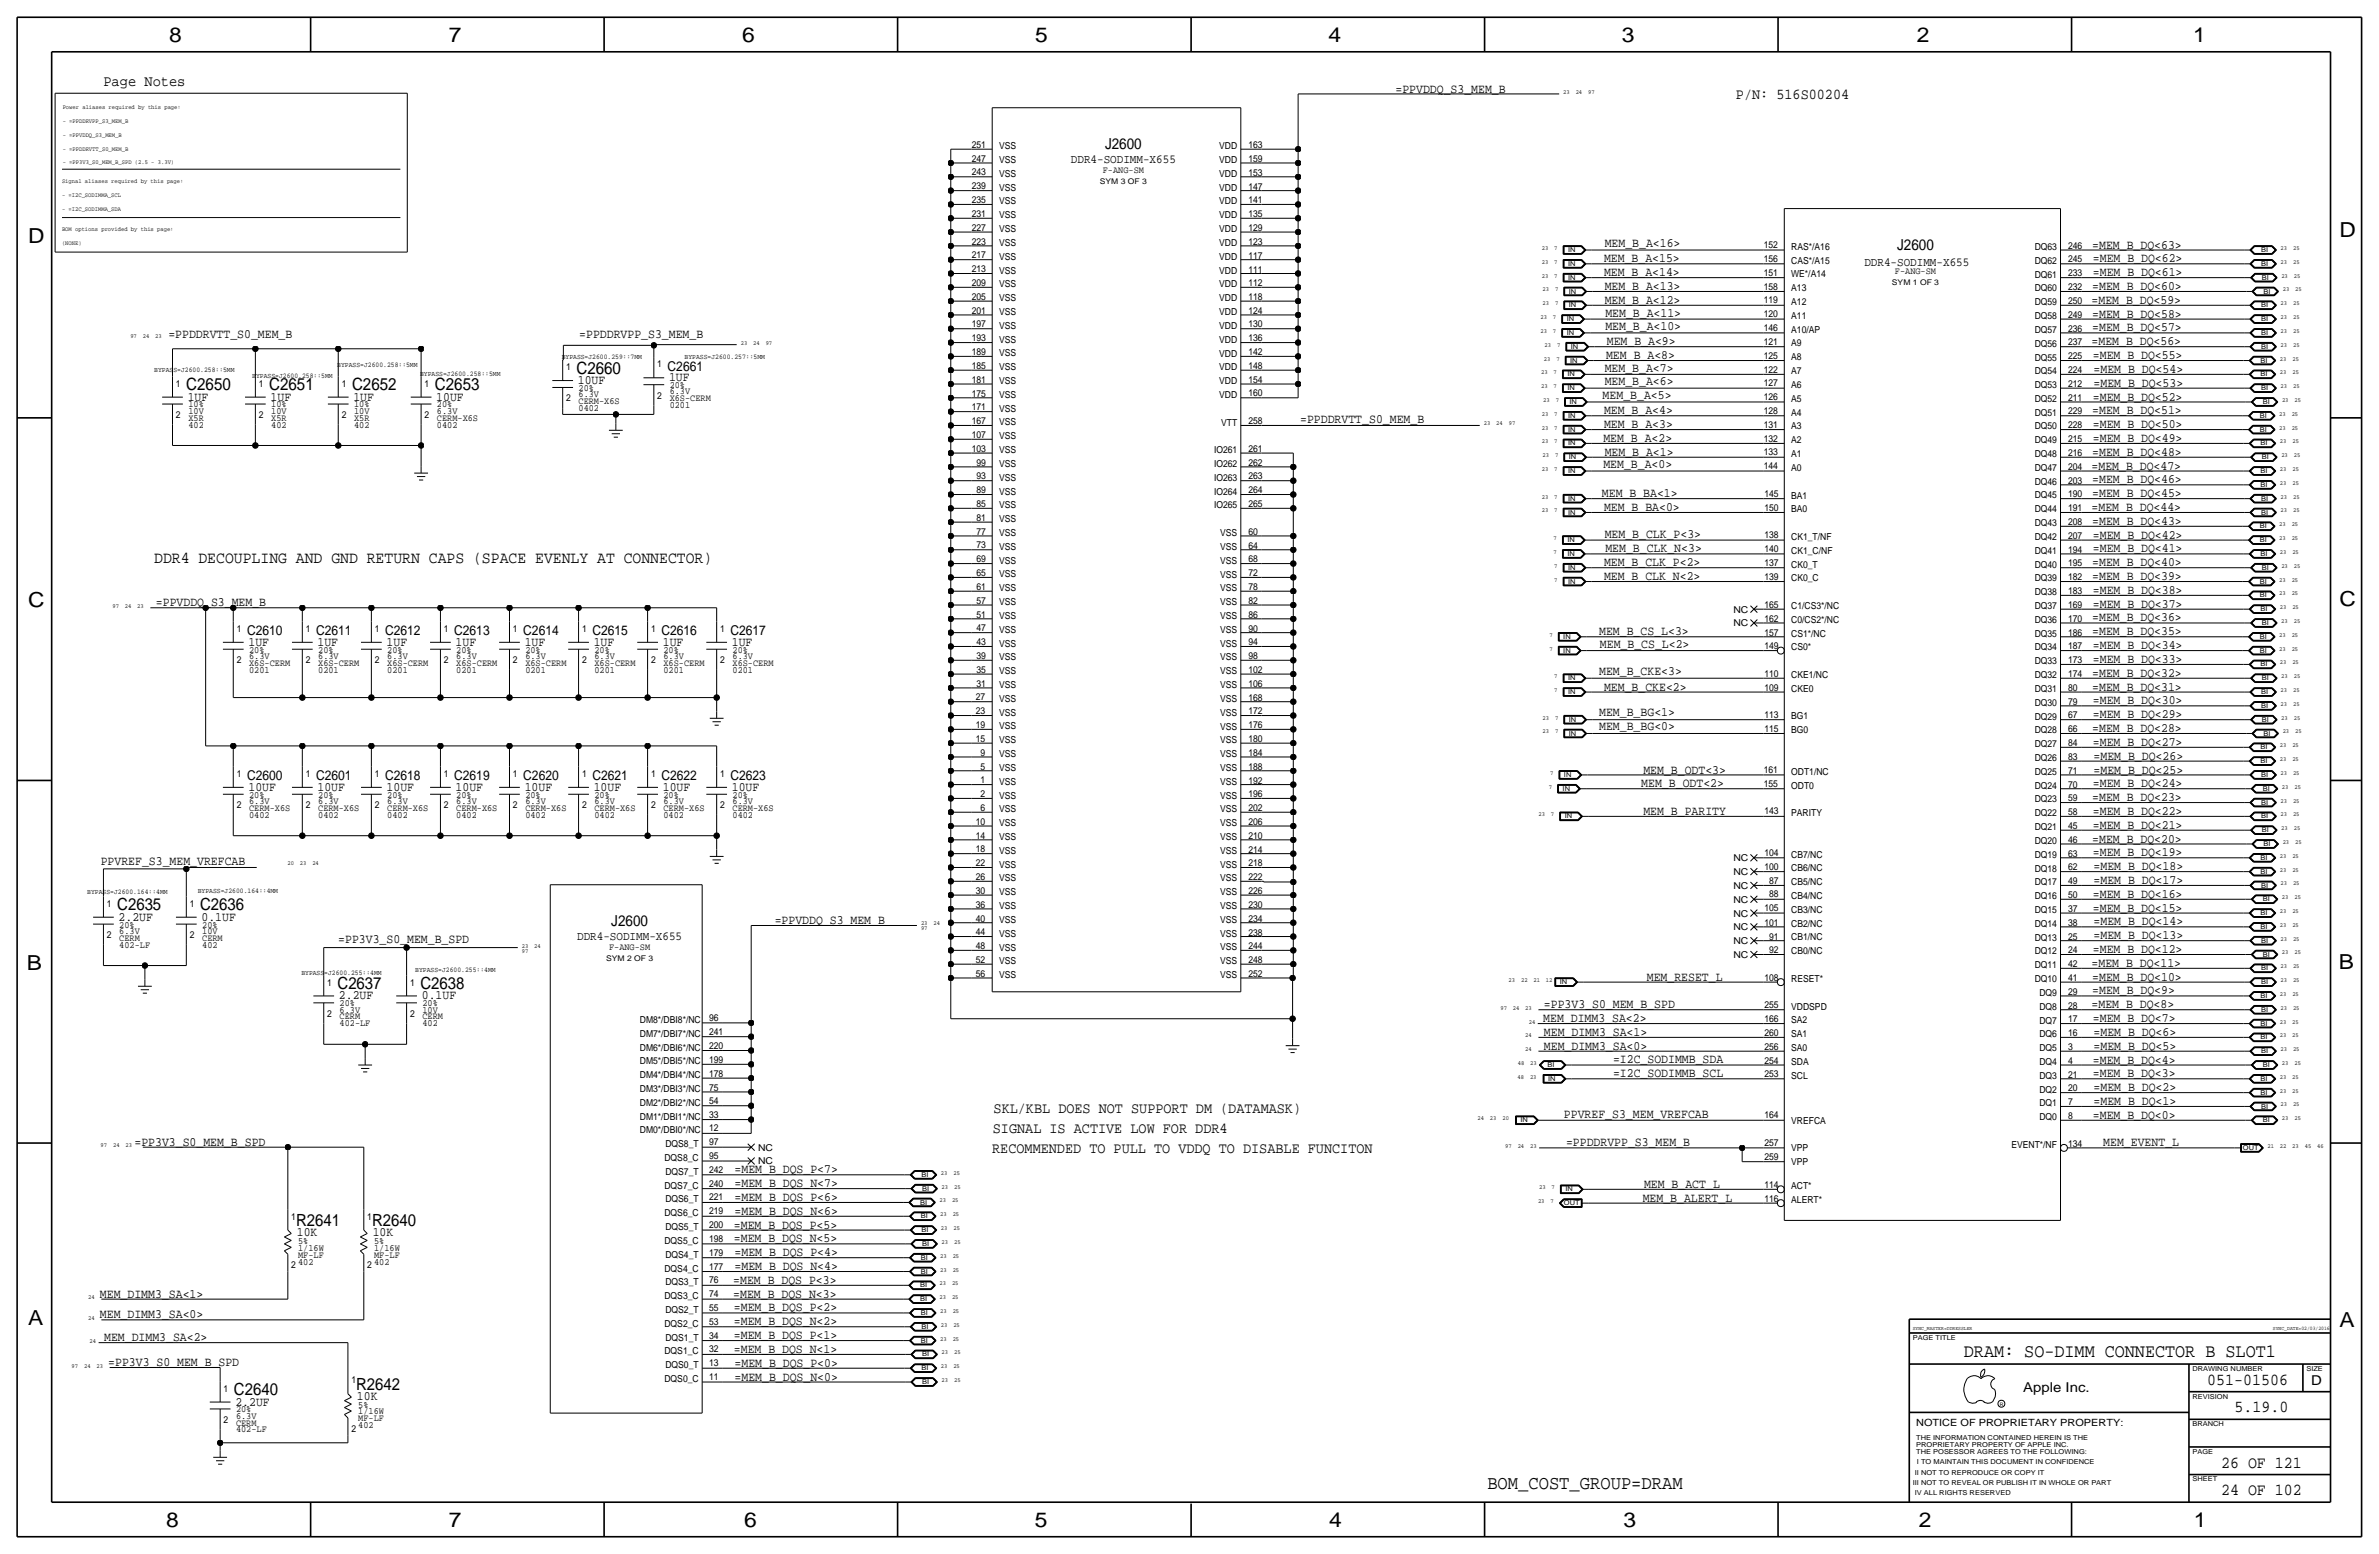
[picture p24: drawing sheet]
<svg xmlns="http://www.w3.org/2000/svg" width="875mm" height="572mm" viewBox="0 0 875 572" stroke-linecap="round" stroke-linejoin="round" font-family="sans-serif">
<defs><g id="words">
<g font-size="7.6">
<text x="62.2" y="15.5">8</text>
<text x="165" y="15.5">7</text>
<text x="273" y="15.5">6</text>
<text x="380.7" y="15.5">5</text>
<text x="488.6" y="15.5">4</text>
<text x="596.6" y="15.5">3</text>
<text x="705.1" y="15.5">2</text>
<text x="806.7" y="15.5">1</text>
<text x="10.4" y="89.4">D</text>
<text x="860.5" y="87.1">D</text>
<text x="10.4" y="223.3">C</text>
<text x="860.5" y="222.8">C</text>
<text x="9.8" y="356.6">B</text>
<text x="860.2" y="356.4">B</text>
<text x="10.4" y="487.4">A</text>
<text x="860.5" y="488.2">A</text>
<text x="61.2" y="561.6">8</text>
<text x="165" y="561.6">7</text>
<text x="273.8" y="561.6">6</text>
<text x="380.7" y="561.6">5</text>
<text x="488.9" y="561.6">4</text>
<text x="597.1" y="561.6">3</text>
<text x="705.8" y="561.6">2</text>
<text x="806.9" y="561.6">1</text>
</g>
<text font-size="7.1" x="547.1" y="547.6">BOM_COST_GROUP=DRAM</text>
<text font-size="6.9" x="722.4" y="499.1">DRAM: SO-DIMM CONNECTOR B SLOT1</text>
<g font-size="6.2">
<text x="212" y="137.4">C2660</text>
<text x="68.5" y="143.5">C2650</text>
<text x="99" y="143.5">C2651</text>
<text x="129.5" y="143.5">C2652</text>
<text x="160" y="143.5">C2653</text>
<text x="43.1" y="334.8">C2635</text>
<text x="73.6" y="334.8">C2636</text>
<text x="124.2" y="363.7">C2637</text>
<text x="154.6" y="363.7">C2638</text>
<text x="108.9" y="450.9">R2641</text>
<text x="136.9" y="450.9">R2640</text>
<text x="811.9" y="509.3">051-01506</text>
<text x="86.1" y="513.1">C2640</text>
<text x="131" y="511">R2642</text>
<text x="821.9" y="519.4">5.19.0</text>
<text x="817" y="539.7">26 OF 121</text>
<text x="817" y="549.9">24 OF 102</text>
</g>
<text font-size="6.1" x="56.7" y="207">DDR4 DECOUPLING AND GND RETURN CAPS (SPACE EVENLY AT CONNECTOR)</text>
<g font-size="5.6">
<text x="38" y="31.8">Page Notes</text>
<text x="638.5" y="36.3">P/N: 516S00204</text>
<text x="406.4" y="54.9">J2600</text>
<text x="697.8" y="91.9">J2600</text>
<text x="224.8" y="340.6">J2600</text>
<text x="365.5" y="409.2">SKL/KBL DOES NOT SUPPORT DM (DATAMASK)</text>
<text x="365.2" y="416.8">SIGNAL IS ACTIVE LOW FOR DDR4</text>
<text x="364.9" y="424.2">RECOMMENDED TO PULL TO VDDQ TO DISABLE FUNCITON</text>
</g>
<g font-size="5">
<text x="245.6" y="136.4">C2661</text>
<text x="90.9" y="233.7">C2610</text>
<text x="116.3" y="233.7">C2611</text>
<text x="141.7" y="233.7">C2612</text>
<text x="167.1" y="233.7">C2613</text>
<text x="192.5" y="233.7">C2614</text>
<text x="217.9" y="233.7">C2615</text>
<text x="243.3" y="233.7">C2616</text>
<text x="268.7" y="233.7">C2617</text>
<text x="90.9" y="287">C2600</text>
<text x="116.3" y="287">C2601</text>
<text x="141.7" y="287">C2618</text>
<text x="167.1" y="287">C2619</text>
<text x="192.5" y="287">C2620</text>
<text x="217.9" y="287">C2621</text>
<text x="243.3" y="287">C2622</text>
<text x="268.7" y="287">C2623</text>
<text x="850.1" y="509.3">D</text>
<text x="744.2" y="511.8">Apple Inc.</text>
</g>
<g font-size="4.7">
<text x="513.3" y="34">=PPVDDQ_S3_MEM_B</text>
<text x="590.2" y="90.9">MEM_B_A&lt;16&gt;</text>
<text x="769.6" y="91.4">=MEM_B_DQ&lt;63&gt;</text>
<text x="590" y="96.5">MEM_B_A&lt;15&gt;</text>
<text x="590" y="101.5">MEM_B_A&lt;14&gt;</text>
<text x="769.8" y="96.5">=MEM_B_DQ&lt;62&gt;</text>
<text x="769.8" y="101.6">=MEM_B_DQ&lt;61&gt;</text>
<text x="590.2" y="106.6">MEM_B_A&lt;13&gt;</text>
<text x="769.6" y="106.6">=MEM_B_DQ&lt;60&gt;</text>
<text x="590.2" y="111.7">MEM_B_A&lt;12&gt;</text>
<text x="769.3" y="111.7">=MEM_B_DQ&lt;59&gt;</text>
<text x="590.5" y="116.6">MEM_B_A&lt;11&gt;</text>
<text x="769.6" y="116.8">=MEM_B_DQ&lt;58&gt;</text>
<text x="61.9" y="124.5">=PPDDRVTT_S0_MEM_B</text>
<text x="213.1" y="124.2">=PPDDRVPP_S3_MEM_B</text>
<text x="590.5" y="121.4">MEM_B_A&lt;10&gt;</text>
<text x="769.6" y="121.9">=MEM_B_DQ&lt;57&gt;</text>
<text x="591" y="127">MEM_B_A&lt;9&gt;</text>
<text x="769.3" y="127">=MEM_B_DQ&lt;56&gt;</text>
<text x="590.2" y="136.7">MEM_B_A&lt;7&gt;</text>
<text x="590.7" y="132.1">MEM_B_A&lt;8&gt;</text>
<text x="769.8" y="132">=MEM_B_DQ&lt;55&gt;</text>
<text x="770.1" y="137.1">=MEM_B_DQ&lt;54&gt;</text>
<text x="212.5" y="141.2">10UF</text>
<text x="246.1" y="140.2">1UF</text>
<text x="590.2" y="141.7">MEM_B_A&lt;6&gt;</text>
<text x="770.1" y="142.2">=MEM_B_DQ&lt;53&gt;</text>
<text x="69" y="147.3">1UF</text>
<text x="99.5" y="147.3">1UF</text>
<text x="130" y="147.3">1UF</text>
<text x="160.5" y="147.3">10UF</text>
<text x="589.5" y="146.8">MEM_B_A&lt;5&gt;</text>
<text x="769.8" y="147.3">=MEM_B_DQ&lt;52&gt;</text>
<text x="478.2" y="155.7">=PPDDRVTT_S0_MEM_B</text>
<text x="590" y="152.2">MEM_B_A&lt;4&gt;</text>
<text x="769.6" y="152.4">=MEM_B_DQ&lt;51&gt;</text>
<text x="590" y="157.5">MEM_B_A&lt;3&gt;</text>
<text x="769.8" y="157.4">=MEM_B_DQ&lt;50&gt;</text>
<text x="589.7" y="162.5">MEM_B_A&lt;2&gt;</text>
<text x="590.2" y="167.6">MEM_B_A&lt;1&gt;</text>
<text x="769.6" y="167.6">=MEM_B_DQ&lt;48&gt;</text>
<text x="769.8" y="162.5">=MEM_B_DQ&lt;49&gt;</text>
<text x="589.7" y="172.2">MEM_B_A&lt;0&gt;</text>
<text x="769.3" y="172.7">=MEM_B_DQ&lt;47&gt;</text>
<text x="769.6" y="177.8">=MEM_B_DQ&lt;46&gt;</text>
<text x="589.2" y="182.6">MEM_B_BA&lt;1&gt;</text>
<text x="769.6" y="182.8">=MEM_B_DQ&lt;45&gt;</text>
<text x="590" y="187.9">MEM_B_BA&lt;0&gt;</text>
<text x="769.3" y="187.9">=MEM_B_DQ&lt;44&gt;</text>
<text x="590.2" y="197.8">MEM_B_CLK_P&lt;3&gt;</text>
<text x="769.6" y="193">=MEM_B_DQ&lt;43&gt;</text>
<text x="590.5" y="203">MEM_B_CLK_N&lt;3&gt;</text>
<text x="769.8" y="198.1">=MEM_B_DQ&lt;42&gt;</text>
<text x="769.8" y="203.2">=MEM_B_DQ&lt;41&gt;</text>
<text x="590" y="208.3">MEM_B_CLK_P&lt;2&gt;</text>
<text x="769.6" y="208.2">=MEM_B_DQ&lt;40&gt;</text>
<text x="590" y="213.4">MEM_B_CLK_N&lt;2&gt;</text>
<text x="769.6" y="213.3">=MEM_B_DQ&lt;39&gt;</text>
<text x="769.8" y="218.4">=MEM_B_DQ&lt;38&gt;</text>
<text x="57.4" y="223">=PPVDDQ_S3_MEM_B</text>
<text x="769.8" y="223.5">=MEM_B_DQ&lt;37&gt;</text>
<text x="588.2" y="233.6">MEM_B_CS_L&lt;3&gt;</text>
<text x="769.6" y="228.6">=MEM_B_DQ&lt;36&gt;</text>
<text x="769.6" y="233.6">=MEM_B_DQ&lt;35&gt;</text>
<text x="91.4" y="237.5">1UF</text>
<text x="116.8" y="237.5">1UF</text>
<text x="142.2" y="237.5">1UF</text>
<text x="167.6" y="237.5">1UF</text>
<text x="193" y="237.5">1UF</text>
<text x="218.4" y="237.5">1UF</text>
<text x="243.8" y="237.5">1UF</text>
<text x="269.2" y="237.5">1UF</text>
<text x="588.5" y="238.3">MEM_B_CS_L&lt;2&gt;</text>
<text x="769.8" y="238.7">=MEM_B_DQ&lt;34&gt;</text>
<text x="769.8" y="243.8">=MEM_B_DQ&lt;33&gt;</text>
<text x="588.2" y="248.2">MEM_B_CKE&lt;3&gt;</text>
<text x="769.6" y="248.9">=MEM_B_DQ&lt;32&gt;</text>
<text x="590" y="254">MEM_B_CKE&lt;2&gt;</text>
<text x="769.6" y="254">=MEM_B_DQ&lt;31&gt;</text>
<text x="588.2" y="263.4">MEM_B_BG&lt;1&gt;</text>
<text x="769.8" y="259.1">=MEM_B_DQ&lt;30&gt;</text>
<text x="588.2" y="268.5">MEM_B_BG&lt;0&gt;</text>
<text x="769.6" y="269.2">=MEM_B_DQ&lt;28&gt;</text>
<text x="769.8" y="264.2">=MEM_B_DQ&lt;29&gt;</text>
<text x="769.8" y="274.3">=MEM_B_DQ&lt;27&gt;</text>
<text x="770.1" y="279.4">=MEM_B_DQ&lt;26&gt;</text>
<text x="604.5" y="284.5">MEM_B_ODT&lt;3&gt;</text>
<text x="770.1" y="284.5">=MEM_B_DQ&lt;25&gt;</text>
<text x="91.4" y="290.8">10UF</text>
<text x="116.8" y="290.8">10UF</text>
<text x="142.2" y="290.8">10UF</text>
<text x="167.6" y="290.8">10UF</text>
<text x="193" y="290.8">10UF</text>
<text x="218.4" y="290.8">10UF</text>
<text x="243.8" y="290.8">10UF</text>
<text x="269.2" y="290.8">10UF</text>
<text x="603.7" y="289.5">MEM_B_ODT&lt;2&gt;</text>
<text x="769.8" y="289.5">=MEM_B_DQ&lt;24&gt;</text>
<text x="604.5" y="299.7">MEM_B_PARITY</text>
<text x="769.6" y="294.6">=MEM_B_DQ&lt;23&gt;</text>
<text x="769.8" y="299.7">=MEM_B_DQ&lt;22&gt;</text>
<text x="769.8" y="304.8">=MEM_B_DQ&lt;21&gt;</text>
<text x="769.6" y="309.9">=MEM_B_DQ&lt;20&gt;</text>
<text x="769.8" y="315">=MEM_B_DQ&lt;19&gt;</text>
<text x="37" y="318.3">PPVREF_S3_MEM_VREFCAB</text>
<text x="770.1" y="320">=MEM_B_DQ&lt;18&gt;</text>
<text x="770.1" y="325.1">=MEM_B_DQ&lt;17&gt;</text>
<text x="769.8" y="330.2">=MEM_B_DQ&lt;16&gt;</text>
<text x="769.8" y="335.3">=MEM_B_DQ&lt;15&gt;</text>
<text x="43.6" y="338.6">2.2UF</text>
<text x="74.1" y="338.6">0.1UF</text>
<text x="284.9" y="339.9">=PPVDDQ_S3_MEM_B</text>
<text x="770.1" y="340.3">=MEM_B_DQ&lt;14&gt;</text>
<text x="124.4" y="347">=PP3V3_S0_MEM_B_SPD</text>
<text x="770.1" y="345.4">=MEM_B_DQ&lt;13&gt;</text>
<text x="769.8" y="350.5">=MEM_B_DQ&lt;12&gt;</text>
<text x="769.3" y="355.6">=MEM_B_DQ&lt;11&gt;</text>
<text x="605.7" y="360.6">MEM_RESET_L</text>
<text x="769.6" y="360.6">=MEM_B_DQ&lt;10&gt;</text>
<text x="769.6" y="365.7">=MEM_B_DQ&lt;9&gt;</text>
<text x="124.7" y="367.5">2.2UF</text>
<text x="155.1" y="367.5">0.1UF</text>
<text x="567.9" y="370.8">=PP3V3_S0_MEM_B_SPD</text>
<text x="769.3" y="370.8">=MEM_B_DQ&lt;8&gt;</text>
<text x="567.6" y="375.9">MEM_DIMM3_SA&lt;2&gt;</text>
<text x="769.8" y="375.9">=MEM_B_DQ&lt;7&gt;</text>
<text x="567.9" y="381">MEM_DIMM3_SA&lt;1&gt;</text>
<text x="770.1" y="381">=MEM_B_DQ&lt;6&gt;</text>
<text x="567.9" y="386">MEM_DIMM3_SA&lt;0&gt;</text>
<text x="770.1" y="386.1">=MEM_B_DQ&lt;5&gt;</text>
<text x="593.3" y="391.1">=I2C_SODIMMB_SDA</text>
<text x="769.8" y="391.2">=MEM_B_DQ&lt;4&gt;</text>
<text x="593.3" y="396.2">=I2C_SODIMMB_SCL</text>
<text x="769.8" y="396.2">=MEM_B_DQ&lt;3&gt;</text>
<text x="770.1" y="401.3">=MEM_B_DQ&lt;2&gt;</text>
<text x="770.1" y="406.4">=MEM_B_DQ&lt;1&gt;</text>
<text x="575.3" y="411.2">PPVREF_S3_MEM_VREFCAB</text>
<text x="769.8" y="411.5">=MEM_B_DQ&lt;0&gt;</text>
<text x="49.5" y="421.4">=PP3V3_S0_MEM_B_SPD</text>
<text x="576" y="421.6">=PPDDRVPP_S3_MEM_B</text>
<text x="773.6" y="421.3">MEM_EVENT_L</text>
<text x="270.2" y="431.6">=MEM_B_DQS_P&lt;7&gt;</text>
<text x="270.2" y="436.6">=MEM_B_DQS_N&lt;7&gt;</text>
<text x="604.7" y="436.8">MEM_B_ACT_L</text>
<text x="270.2" y="441.7">=MEM_B_DQS_P&lt;6&gt;</text>
<text x="604.2" y="441.9">MEM_B_ALERT_L</text>
<text x="270.2" y="446.8">=MEM_B_DQS_N&lt;6&gt;</text>
<text x="109.2" y="454.7">10K</text>
<text x="137.1" y="454.7">10K</text>
<text x="269.9" y="451.8">=MEM_B_DQS_P&lt;5&gt;</text>
<text x="269.9" y="456.9">=MEM_B_DQS_N&lt;5&gt;</text>
<text x="270.2" y="467.1">=MEM_B_DQS_N&lt;4&gt;</text>
<text x="270.2" y="462">=MEM_B_DQS_P&lt;4&gt;</text>
<text x="269.7" y="472.2">=MEM_B_DQS_P&lt;3&gt;</text>
<text x="36.8" y="477.2">MEM_DIMM3_SA&lt;1&gt;</text>
<text x="269.7" y="477.2">=MEM_B_DQS_N&lt;3&gt;</text>
<text x="36.8" y="484.8">MEM_DIMM3_SA&lt;0&gt;</text>
<text x="269.9" y="482.3">=MEM_B_DQS_P&lt;2&gt;</text>
<text x="269.9" y="487.4">=MEM_B_DQS_N&lt;2&gt;</text>
<text x="38.3" y="493.2">MEM_DIMM3_SA&lt;2&gt;</text>
<text x="270" y="497.6">=MEM_B_DQS_N&lt;1&gt;</text>
<text x="270" y="492.5">=MEM_B_DQS_P&lt;1&gt;</text>
<text x="39.8" y="502.4">=PP3V3_S0_MEM_B_SPD</text>
<text x="270.2" y="502.6">=MEM_B_DQS_P&lt;0&gt;</text>
<text x="270.2" y="507.8">=MEM_B_DQS_N&lt;0&gt;</text>
<text x="131.3" y="514.9">10K</text>
<text x="86.6" y="516.9">2.2UF</text>
</g>
<g font-size="4.5">
<text x="393.9" y="59.9">DDR4-SODIMM-X655</text>
<text x="685.7" y="97.8">DDR4-SODIMM-X655</text>
<text x="212.3" y="345.7">DDR4-SODIMM-X655</text>
</g>
<text font-size="3.7" x="704.8" y="524.5">NOTICE OF PROPRIETARY PROPERTY:</text>
<g font-size="3.5">
<text x="357.4" y="54.4">251</text>
<text x="357.4" y="59.4">247</text>
<text x="367.5" y="54.9">VSS</text>
<text x="367.5" y="59.9">VSS</text>
<text x="448.5" y="54.9">VDD</text>
<text x="448.5" y="59.9">VDD</text>
<text x="459.2" y="54.5">163</text>
<text x="459.2" y="59.6">159</text>
<text x="357.4" y="64.5">243</text>
<text x="367.5" y="65">VSS</text>
<text x="405.6" y="63.8">F-ANG-SM</text>
<text x="448.5" y="65">VDD</text>
<text x="459.2" y="64.6">153</text>
<text x="357.4" y="69.6">239</text>
<text x="367.5" y="70.1">VSS</text>
<text x="448.5" y="70.1">VDD</text>
<text x="459.2" y="69.7">147</text>
<text x="357.4" y="74.7">235</text>
<text x="367.5" y="75.2">VSS</text>
<text x="448.5" y="75.2">VDD</text>
<text x="459.2" y="74.8">141</text>
<text x="357.4" y="79.8">231</text>
<text x="367.5" y="80.3">VSS</text>
<text x="448.5" y="80.3">VDD</text>
<text x="459.2" y="79.9">135</text>
<text x="357.4" y="84.8">227</text>
<text x="357.4" y="89.9">223</text>
<text x="367.5" y="85.3">VSS</text>
<text x="448.5" y="85.3">VDD</text>
<text x="459.2" y="85">129</text>
<text x="357.4" y="95">217</text>
<text x="367.5" y="90.4">VSS</text>
<text x="367.5" y="95.5">VSS</text>
<text x="448.5" y="95.5">VDD</text>
<text x="448.5" y="90.4">VDD</text>
<text x="459.2" y="90.1">123</text>
<text x="459.2" y="95.1">117</text>
<text x="648.7" y="91.2">152</text>
<text x="658.8" y="91.9">RAS*/A16</text>
<text x="748.4" y="91.9">DQ63</text>
<text x="760.7" y="91.4">246</text>
<text x="357.4" y="100.1">213</text>
<text x="367.5" y="100.6">VSS</text>
<text x="448.5" y="100.6">VDD</text>
<text x="459.2" y="100.2">111</text>
<text x="648.7" y="96.4">156</text>
<text x="648.7" y="101.3">151</text>
<text x="658.8" y="96.9">CAS*/A15</text>
<text x="697" y="100.8">F-ANG-SM</text>
<text x="748.4" y="97">DQ62</text>
<text x="760.7" y="96.5">245</text>
<text x="760.7" y="101.6">233</text>
<text x="357.4" y="105.2">209</text>
<text x="367.5" y="105.7">VSS</text>
<text x="448.5" y="105.7">VDD</text>
<text x="459.2" y="105.2">112</text>
<text x="648.7" y="106.5">158</text>
<text x="658.8" y="102">WE*/A14</text>
<text x="658.8" y="107.1">A13</text>
<text x="748.4" y="102.1">DQ61</text>
<text x="748.4" y="107.1">DQ60</text>
<text x="760.7" y="106.7">232</text>
<text x="357.4" y="110.3">205</text>
<text x="367.5" y="110.7">VSS</text>
<text x="448.5" y="110.7">VDD</text>
<text x="459.2" y="110.2">118</text>
<text x="648.7" y="111.6">119</text>
<text x="658.8" y="112.2">A12</text>
<text x="748.4" y="112.2">DQ59</text>
<text x="760.7" y="111.8">250</text>
<text x="357.4" y="115.3">201</text>
<text x="367.5" y="115.8">VSS</text>
<text x="448.5" y="115.8">VDD</text>
<text x="459.2" y="115.3">124</text>
<text x="648.7" y="116.7">120</text>
<text x="658.8" y="117.3">A11</text>
<text x="748.4" y="117.3">DQ58</text>
<text x="760.7" y="116.9">249</text>
<text x="357.4" y="120.4">197</text>
<text x="357.4" y="125.5">193</text>
<text x="367.5" y="120.9">VSS</text>
<text x="367.5" y="126">VSS</text>
<text x="448.5" y="120.9">VDD</text>
<text x="459.2" y="120.4">130</text>
<text x="459.2" y="125.5">136</text>
<text x="648.7" y="121.8">146</text>
<text x="658.8" y="122.3">A10/AP</text>
<text x="748.4" y="122.4">DQ57</text>
<text x="760.7" y="121.9">236</text>
<text x="357.4" y="130.6">189</text>
<text x="367.5" y="131.1">VSS</text>
<text x="448.5" y="126">VDD</text>
<text x="448.5" y="131.1">VDD</text>
<text x="459.2" y="130.6">142</text>
<text x="648.7" y="126.9">121</text>
<text x="648.7" y="131.9">125</text>
<text x="658.8" y="127.4">A9</text>
<text x="748.4" y="127.4">DQ56</text>
<text x="760.7" y="127">237</text>
<text x="208.2" y="136.1">1</text>
<text x="241.8" y="135.1">1</text>
<text x="357.4" y="135.7">185</text>
<text x="367.5" y="136.2">VSS</text>
<text x="448.5" y="136.2">VDD</text>
<text x="459.2" y="135.6">148</text>
<text x="648.7" y="137">122</text>
<text x="658.8" y="137.6">A7</text>
<text x="658.8" y="132.5">A8</text>
<text x="748.4" y="132.6">DQ55</text>
<text x="748.4" y="137.6">DQ54</text>
<text x="760.7" y="132.1">225</text>
<text x="760.7" y="137.2">224</text>
<text x="64.7" y="142.2">1</text>
<text x="95.2" y="142.2">1</text>
<text x="125.7" y="142.2">1</text>
<text x="156.2" y="142.2">1</text>
<text x="212.8" y="143.8">20%</text>
<text x="246.3" y="142.7">20%</text>
<text x="357.4" y="140.7">181</text>
<text x="367.5" y="141.2">VSS</text>
<text x="448.5" y="141.3">VDD</text>
<text x="459.2" y="140.7">154</text>
<text x="648.7" y="142.1">127</text>
<text x="658.8" y="142.7">A6</text>
<text x="748.4" y="142.7">DQ53</text>
<text x="760.7" y="142.3">212</text>
<text x="69.3" y="149.9">10%</text>
<text x="99.8" y="149.9">10%</text>
<text x="130.3" y="149.9">10%</text>
<text x="160.7" y="149.9">20%</text>
<text x="208.2" y="147.6">2</text>
<text x="212.8" y="146.1">6.3V</text>
<text x="212.8" y="148.6">CERM-X6S</text>
<text x="241.8" y="146.6">2</text>
<text x="246.3" y="147.6">X6S-CERM</text>
<text x="246.3" y="145">6.3V</text>
<text x="357.4" y="145.8">175</text>
<text x="367.5" y="146.3">VSS</text>
<text x="448.5" y="146.4">VDD</text>
<text x="459.2" y="145.8">160</text>
<text x="648.7" y="147.2">126</text>
<text x="658.8" y="147.7">A5</text>
<text x="748.4" y="147.8">DQ52</text>
<text x="760.7" y="147.3">211</text>
<text x="64.7" y="153.7">2</text>
<text x="69.3" y="152.1">10V</text>
<text x="69.3" y="154.7">X5R</text>
<text x="95.2" y="153.7">2</text>
<text x="99.8" y="154.7">X5R</text>
<text x="99.8" y="152.1">10V</text>
<text x="125.7" y="153.7">2</text>
<text x="130.3" y="154.7">X5R</text>
<text x="130.3" y="152.1">10V</text>
<text x="156.2" y="153.7">2</text>
<text x="160.7" y="154.7">CERM-X6S</text>
<text x="160.7" y="152.1">6.3V</text>
<text x="212.8" y="151.1">0402</text>
<text x="246.3" y="150.1">0201</text>
<text x="357.4" y="150.9">171</text>
<text x="357.4" y="156">167</text>
<text x="367.5" y="151.4">VSS</text>
<text x="459.2" y="156">258</text>
<text x="648.7" y="152.3">128</text>
<text x="658.8" y="152.8">A4</text>
<text x="748.4" y="152.8">DQ51</text>
<text x="760.7" y="152.4">229</text>
<text x="69.3" y="157.2">402</text>
<text x="99.8" y="157.2">402</text>
<text x="130.3" y="157.2">402</text>
<text x="160.7" y="157.2">0402</text>
<text x="357.4" y="161.1">107</text>
<text x="367.5" y="161.5">VSS</text>
<text x="367.5" y="156.5">VSS</text>
<text x="449.2" y="156.5">VTT</text>
<text x="648.7" y="157.3">131</text>
<text x="658.8" y="157.9">A3</text>
<text x="748.4" y="157.9">DQ50</text>
<text x="760.7" y="157.5">228</text>
<text x="357.4" y="166.1">103</text>
<text x="367.5" y="166.6">VSS</text>
<text x="446.5" y="166.7">IO261</text>
<text x="459.2" y="166.1">261</text>
<text x="648.7" y="162.4">132</text>
<text x="648.7" y="167.5">133</text>
<text x="658.8" y="163">A2</text>
<text x="748.4" y="163">DQ49</text>
<text x="760.7" y="162.6">215</text>
<text x="760.7" y="167.7">216</text>
<text x="359.2" y="171.2">99</text>
<text x="367.5" y="171.7">VSS</text>
<text x="446.5" y="171.8">IO262</text>
<text x="459.2" y="171.2">262</text>
<text x="648.7" y="172.6">144</text>
<text x="658.8" y="173.1">A0</text>
<text x="658.8" y="168.1">A1</text>
<text x="748.4" y="173.2">DQ47</text>
<text x="748.4" y="168.1">DQ48</text>
<text x="760.7" y="172.7">204</text>
<text x="359.2" y="176.3">93</text>
<text x="367.5" y="176.8">VSS</text>
<text x="446.5" y="176.8">IO263</text>
<text x="459.2" y="176.3">263</text>
<text x="748.4" y="178.2">DQ46</text>
<text x="760.7" y="177.8">203</text>
<text x="359.2" y="181.4">89</text>
<text x="367.5" y="181.9">VSS</text>
<text x="446.5" y="181.9">IO264</text>
<text x="459.2" y="181.4">264</text>
<text x="649" y="182.7">145</text>
<text x="658.8" y="183.4">BA1</text>
<text x="748.4" y="183.3">DQ45</text>
<text x="760.7" y="182.9">190</text>
<text x="359.2" y="186.5">85</text>
<text x="359.2" y="191.6">81</text>
<text x="367.5" y="187">VSS</text>
<text x="446.5" y="187">IO265</text>
<text x="459.2" y="186.4">265</text>
<text x="649" y="187.8">150</text>
<text x="658.8" y="188.4">BA0</text>
<text x="748.4" y="188.4">DQ44</text>
<text x="760.7" y="188">191</text>
<text x="359.2" y="196.6">77</text>
<text x="367.5" y="192">VSS</text>
<text x="367.5" y="197.1">VSS</text>
<text x="448.8" y="197.2">VSS</text>
<text x="459.2" y="196.7">60</text>
<text x="649" y="198">138</text>
<text x="748.4" y="193.5">DQ43</text>
<text x="760.7" y="193.1">208</text>
<text x="359.2" y="201.7">73</text>
<text x="367.5" y="202.2">VSS</text>
<text x="448.8" y="202.2">VSS</text>
<text x="459.2" y="201.8">64</text>
<text x="649" y="203">140</text>
<text x="658.8" y="198.5">CK1_T/NF</text>
<text x="658.8" y="203.6">CK1_C/NF</text>
<text x="748.4" y="203.7">DQ41</text>
<text x="748.4" y="198.6">DQ42</text>
<text x="760.7" y="198.2">207</text>
<text x="760.7" y="203.2">194</text>
<text x="359.2" y="206.8">69</text>
<text x="367.5" y="207.3">VSS</text>
<text x="448.8" y="207.3">VSS</text>
<text x="459.2" y="206.8">68</text>
<text x="649" y="208.1">137</text>
<text x="658.8" y="208.7">CK0_T</text>
<text x="748.4" y="208.7">DQ40</text>
<text x="760.7" y="208.3">195</text>
<text x="359.2" y="211.9">65</text>
<text x="367.5" y="212.4">VSS</text>
<text x="448.8" y="212.4">VSS</text>
<text x="459.2" y="211.9">72</text>
<text x="649" y="213.2">139</text>
<text x="658.8" y="213.8">CK0_C</text>
<text x="748.4" y="213.8">DQ39</text>
<text x="760.7" y="213.4">182</text>
<text x="359.2" y="217">61</text>
<text x="367.5" y="217.5">VSS</text>
<text x="448.8" y="217.5">VSS</text>
<text x="459.2" y="217">78</text>
<text x="748.4" y="218.9">DQ38</text>
<text x="760.7" y="218.5">183</text>
<text x="359.2" y="222">57</text>
<text x="359.2" y="227.1">51</text>
<text x="367.5" y="222.5">VSS</text>
<text x="367.5" y="227.6">VSS</text>
<text x="448.8" y="227.6">VSS</text>
<text x="448.8" y="222.6">VSS</text>
<text x="459.2" y="222.1">82</text>
<text x="459.2" y="227.2">86</text>
<text x="637.6" y="225.3">NC</text>
<text x="649" y="223.6">165</text>
<text x="658.8" y="223.9">C1/CS3*/NC</text>
<text x="748.4" y="224">DQ37</text>
<text x="760.7" y="223.6">169</text>
<text x="87.1" y="232.4">1</text>
<text x="112.5" y="232.4">1</text>
<text x="137.9" y="232.4">1</text>
<text x="163.3" y="232.4">1</text>
<text x="188.7" y="232.4">1</text>
<text x="214.1" y="232.4">1</text>
<text x="239.5" y="232.4">1</text>
<text x="264.9" y="232.4">1</text>
<text x="359.2" y="232.2">47</text>
<text x="367.5" y="232.7">VSS</text>
<text x="448.8" y="232.7">VSS</text>
<text x="459.2" y="232.3">90</text>
<text x="637.6" y="230.4">NC</text>
<text x="649" y="233.8">157</text>
<text x="649" y="228.7">162</text>
<text x="658.8" y="229">C0/CS2*/NC</text>
<text x="748.4" y="229.1">DQ36</text>
<text x="760.7" y="228.6">170</text>
<text x="760.7" y="233.7">186</text>
<text x="359.2" y="237.3">43</text>
<text x="367.5" y="237.8">VSS</text>
<text x="448.8" y="237.8">VSS</text>
<text x="459.2" y="237.3">94</text>
<text x="649" y="238.9">149</text>
<text x="658.8" y="239.2">CS0*</text>
<text x="658.8" y="234.1">CS1*/NC</text>
<text x="748.4" y="239.2">DQ34</text>
<text x="748.4" y="234.1">DQ35</text>
<text x="760.7" y="238.8">187</text>
<text x="87.1" y="243.8">2</text>
<text x="91.6" y="240">20%</text>
<text x="91.6" y="244.9">X6S-CERM</text>
<text x="91.6" y="242.3">6.3V</text>
<text x="112.5" y="243.8">2</text>
<text x="117" y="240">20%</text>
<text x="117" y="244.9">X6S-CERM</text>
<text x="117" y="242.3">6.3V</text>
<text x="137.9" y="243.8">2</text>
<text x="142.4" y="240">20%</text>
<text x="142.4" y="244.9">X6S-CERM</text>
<text x="142.4" y="242.3">6.3V</text>
<text x="163.3" y="243.8">2</text>
<text x="167.8" y="240">20%</text>
<text x="167.8" y="244.9">X6S-CERM</text>
<text x="167.8" y="242.3">6.3V</text>
<text x="188.7" y="243.8">2</text>
<text x="193.2" y="240">20%</text>
<text x="193.2" y="244.9">X6S-CERM</text>
<text x="193.2" y="242.3">6.3V</text>
<text x="214.1" y="243.8">2</text>
<text x="218.6" y="240">20%</text>
<text x="218.6" y="244.9">X6S-CERM</text>
<text x="218.6" y="242.3">6.3V</text>
<text x="239.5" y="243.8">2</text>
<text x="244" y="240">20%</text>
<text x="244" y="244.9">X6S-CERM</text>
<text x="244" y="242.3">6.3V</text>
<text x="264.9" y="243.8">2</text>
<text x="269.4" y="240">20%</text>
<text x="269.4" y="244.9">X6S-CERM</text>
<text x="269.4" y="242.3">6.3V</text>
<text x="359.2" y="242.4">39</text>
<text x="367.5" y="242.9">VSS</text>
<text x="448.8" y="242.9">VSS</text>
<text x="459.2" y="242.4">98</text>
<text x="748.4" y="244.3">DQ33</text>
<text x="760.7" y="243.9">173</text>
<text x="91.6" y="247.4">0201</text>
<text x="117" y="247.4">0201</text>
<text x="142.4" y="247.4">0201</text>
<text x="167.8" y="247.4">0201</text>
<text x="193.2" y="247.4">0201</text>
<text x="218.6" y="247.4">0201</text>
<text x="244" y="247.4">0201</text>
<text x="269.4" y="247.4">0201</text>
<text x="359.2" y="247.4">35</text>
<text x="367.5" y="247.9">VSS</text>
<text x="448.8" y="248">VSS</text>
<text x="459.2" y="247.5">102</text>
<text x="649" y="249">110</text>
<text x="658.8" y="249.3">CKE1/NC</text>
<text x="748.4" y="249.4">DQ32</text>
<text x="760.7" y="249">174</text>
<text x="358.9" y="257.6">27</text>
<text x="359.2" y="252.5">31</text>
<text x="367.5" y="253">VSS</text>
<text x="448.8" y="253">VSS</text>
<text x="459.2" y="252.6">106</text>
<text x="459.2" y="257.7">168</text>
<text x="649" y="254.1">109</text>
<text x="658.8" y="254.4">CKE0</text>
<text x="748.4" y="254.5">DQ31</text>
<text x="760.7" y="254">80</text>
<text x="358.9" y="262.7">23</text>
<text x="367.5" y="258.1">VSS</text>
<text x="367.5" y="263.2">VSS</text>
<text x="448.8" y="263.2">VSS</text>
<text x="448.8" y="258.1">VSS</text>
<text x="459.2" y="262.7">172</text>
<text x="748.4" y="259.5">DQ30</text>
<text x="760.7" y="259.1">79</text>
<text x="358.9" y="267.8">19</text>
<text x="367.5" y="268.3">VSS</text>
<text x="448.8" y="268.3">VSS</text>
<text x="459.2" y="267.8">176</text>
<text x="649" y="264">113</text>
<text x="649" y="269.1">115</text>
<text x="658.8" y="269.7">BG0</text>
<text x="658.8" y="264.6">BG1</text>
<text x="748.4" y="269.7">DQ28</text>
<text x="748.4" y="264.6">DQ29</text>
<text x="760.7" y="264.2">67</text>
<text x="760.7" y="269.3">66</text>
<text x="358.9" y="272.9">15</text>
<text x="367.5" y="273.3">VSS</text>
<text x="448.8" y="273.4">VSS</text>
<text x="459.2" y="272.9">180</text>
<text x="748.4" y="274.8">DQ27</text>
<text x="760.7" y="274.4">84</text>
<text x="360.7" y="277.9">9</text>
<text x="367.5" y="278.4">VSS</text>
<text x="448.8" y="278.4">VSS</text>
<text x="459.2" y="278">184</text>
<text x="748.4" y="279.9">DQ26</text>
<text x="760.7" y="279.5">83</text>
<text x="87.1" y="285.7">1</text>
<text x="112.5" y="285.7">1</text>
<text x="137.9" y="285.7">1</text>
<text x="163.3" y="285.7">1</text>
<text x="188.7" y="285.7">1</text>
<text x="214.1" y="285.7">1</text>
<text x="239.5" y="285.7">1</text>
<text x="264.9" y="285.7">1</text>
<text x="360.7" y="283">5</text>
<text x="367.5" y="283.5">VSS</text>
<text x="448.8" y="283.5">VSS</text>
<text x="459.2" y="283.1">188</text>
<text x="648.7" y="284.2">161</text>
<text x="658.8" y="284.9">ODT1/NC</text>
<text x="748.4" y="285">DQ25</text>
<text x="760.7" y="284.5">71</text>
<text x="91.6" y="293.4">20%</text>
<text x="117" y="293.4">20%</text>
<text x="142.4" y="293.4">20%</text>
<text x="167.8" y="293.4">20%</text>
<text x="193.2" y="293.4">20%</text>
<text x="218.6" y="293.4">20%</text>
<text x="244" y="293.4">20%</text>
<text x="269.4" y="293.4">20%</text>
<text x="360.7" y="288.1">1</text>
<text x="360.7" y="293.2">2</text>
<text x="367.5" y="288.6">VSS</text>
<text x="367.5" y="293.7">VSS</text>
<text x="448.8" y="288.6">VSS</text>
<text x="448.8" y="293.7">VSS</text>
<text x="459.2" y="288.1">192</text>
<text x="459.2" y="293.2">196</text>
<text x="648.7" y="289.3">155</text>
<text x="658.8" y="290">ODT0</text>
<text x="748.4" y="290">DQ24</text>
<text x="760.7" y="289.6">70</text>
<text x="87.1" y="297.2">2</text>
<text x="91.6" y="298.2">CERM-X6S</text>
<text x="91.6" y="295.7">6.3V</text>
<text x="112.5" y="297.2">2</text>
<text x="117" y="298.2">CERM-X6S</text>
<text x="117" y="295.7">6.3V</text>
<text x="137.9" y="297.2">2</text>
<text x="142.4" y="298.2">CERM-X6S</text>
<text x="142.4" y="295.7">6.3V</text>
<text x="163.3" y="297.2">2</text>
<text x="167.8" y="298.2">CERM-X6S</text>
<text x="167.8" y="295.7">6.3V</text>
<text x="188.7" y="297.2">2</text>
<text x="193.2" y="298.2">CERM-X6S</text>
<text x="193.2" y="295.7">6.3V</text>
<text x="214.1" y="297.2">2</text>
<text x="218.6" y="298.2">CERM-X6S</text>
<text x="218.6" y="295.7">6.3V</text>
<text x="239.5" y="297.2">2</text>
<text x="244" y="298.2">CERM-X6S</text>
<text x="244" y="295.7">6.3V</text>
<text x="264.9" y="297.2">2</text>
<text x="269.4" y="298.2">CERM-X6S</text>
<text x="269.4" y="295.7">6.3V</text>
<text x="360.7" y="298.3">6</text>
<text x="367.5" y="298.8">VSS</text>
<text x="448.8" y="298.8">VSS</text>
<text x="459.2" y="298.3">202</text>
<text x="649" y="299.5">143</text>
<text x="748.4" y="295.1">DQ23</text>
<text x="760.7" y="294.7">59</text>
<text x="760.7" y="299.8">58</text>
<text x="91.6" y="300.7">0402</text>
<text x="117" y="300.7">0402</text>
<text x="142.4" y="300.7">0402</text>
<text x="167.8" y="300.7">0402</text>
<text x="193.2" y="300.7">0402</text>
<text x="218.6" y="300.7">0402</text>
<text x="244" y="300.7">0402</text>
<text x="269.4" y="300.7">0402</text>
<text x="358.9" y="303.3">10</text>
<text x="367.5" y="303.8">VSS</text>
<text x="448.8" y="303.8">VSS</text>
<text x="459.2" y="303.4">206</text>
<text x="658.8" y="300.1">PARITY</text>
<text x="748.4" y="305.3">DQ21</text>
<text x="748.4" y="300.2">DQ22</text>
<text x="760.7" y="304.9">45</text>
<text x="358.9" y="308.4">14</text>
<text x="367.5" y="308.9">VSS</text>
<text x="448.8" y="308.9">VSS</text>
<text x="459.2" y="308.5">210</text>
<text x="748.4" y="310.4">DQ20</text>
<text x="760.7" y="309.9">46</text>
<text x="358.9" y="313.5">18</text>
<text x="367.5" y="314">VSS</text>
<text x="448.8" y="314">VSS</text>
<text x="459.2" y="313.6">214</text>
<text x="637.6" y="316.7">NC</text>
<text x="649" y="314.8">104</text>
<text x="658.8" y="315.4">CB7/NC</text>
<text x="748.4" y="315.4">DQ19</text>
<text x="760.7" y="315">63</text>
<text x="358.9" y="318.6">22</text>
<text x="358.9" y="323.7">26</text>
<text x="367.5" y="319.1">VSS</text>
<text x="448.8" y="319.1">VSS</text>
<text x="459.2" y="318.6">218</text>
<text x="459.2" y="323.7">222</text>
<text x="637.6" y="321.8">NC</text>
<text x="649" y="319.9">100</text>
<text x="658.8" y="320.5">CB6/NC</text>
<text x="748.4" y="320.5">DQ18</text>
<text x="760.7" y="320.1">62</text>
<text x="358.9" y="328.8">30</text>
<text x="367.5" y="324.2">VSS</text>
<text x="367.5" y="329.2">VSS</text>
<text x="448.8" y="324.2">VSS</text>
<text x="448.8" y="329.2">VSS</text>
<text x="459.2" y="328.8">226</text>
<text x="637.6" y="326.9">NC</text>
<text x="650.7" y="325">87</text>
<text x="658.8" y="325.6">CB5/NC</text>
<text x="748.4" y="325.6">DQ17</text>
<text x="760.7" y="325.2">49</text>
<text x="39.3" y="333.5">1</text>
<text x="69.8" y="333.5">1</text>
<text x="358.9" y="333.8">36</text>
<text x="367.5" y="334.3">VSS</text>
<text x="448.8" y="334.3">VSS</text>
<text x="459.2" y="333.9">230</text>
<text x="637.6" y="332">NC</text>
<text x="649" y="335.1">105</text>
<text x="650.7" y="330">88</text>
<text x="658.8" y="335.7">CB3/NC</text>
<text x="658.8" y="330.6">CB4/NC</text>
<text x="748.4" y="335.8">DQ15</text>
<text x="748.4" y="330.7">DQ16</text>
<text x="760.7" y="330.3">50</text>
<text x="760.7" y="335.4">37</text>
<text x="43.9" y="341.1">20%</text>
<text x="74.4" y="341.1">20%</text>
<text x="358.9" y="338.9">40</text>
<text x="367.5" y="339.4">VSS</text>
<text x="448.8" y="339.4">VSS</text>
<text x="459.2" y="339">234</text>
<text x="637.6" y="337.1">NC</text>
<text x="649" y="340.5">101</text>
<text x="658.8" y="340.8">CB2/NC</text>
<text x="748.4" y="340.8">DQ14</text>
<text x="760.7" y="340.4">38</text>
<text x="39.3" y="344.9">2</text>
<text x="43.9" y="343.4">6.3V</text>
<text x="43.9" y="345.9">CERM</text>
<text x="69.8" y="344.9">2</text>
<text x="74.4" y="343.4">10V</text>
<text x="74.4" y="345.9">CERM</text>
<text x="358.9" y="344">44</text>
<text x="367.5" y="344.5">VSS</text>
<text x="448.8" y="344.5">VSS</text>
<text x="459.2" y="344">238</text>
<text x="637.6" y="342.1">NC</text>
<text x="637.6" y="347.2">NC</text>
<text x="650.7" y="345.5">91</text>
<text x="658.8" y="345.9">CB1/NC</text>
<text x="748.4" y="345.9">DQ13</text>
<text x="760.7" y="345.5">25</text>
<text x="43.9" y="348.5">402-LF</text>
<text x="74.4" y="348.5">402</text>
<text x="224" y="349.5">F-ANG-SM</text>
<text x="358.9" y="349.1">48</text>
<text x="367.5" y="349.6">VSS</text>
<text x="448.8" y="349.6">VSS</text>
<text x="459.2" y="349.1">244</text>
<text x="637.6" y="352.3">NC</text>
<text x="650.7" y="350.6">92</text>
<text x="658.8" y="351">CB0/NC</text>
<text x="748.4" y="351">DQ12</text>
<text x="760.7" y="350.6">24</text>
<text x="358.9" y="354.2">52</text>
<text x="358.9" y="359.2">56</text>
<text x="367.5" y="354.6">VSS</text>
<text x="367.5" y="359.7">VSS</text>
<text x="448.8" y="354.6">VSS</text>
<text x="448.8" y="359.7">VSS</text>
<text x="459.2" y="354.2">248</text>
<text x="459.2" y="359.3">252</text>
<text x="748.4" y="356.1">DQ11</text>
<text x="760.7" y="355.7">42</text>
<text x="120.3" y="362.5">1</text>
<text x="150.8" y="362.5">1</text>
<text x="649" y="360.7">108</text>
<text x="658.8" y="361.1">RESET*</text>
<text x="748.4" y="361.2">DQ10</text>
<text x="760.7" y="360.8">41</text>
<text x="760.7" y="365.8">29</text>
<text x="124.9" y="370.1">20%</text>
<text x="155.4" y="370.1">20%</text>
<text x="649" y="370.8">255</text>
<text x="658.8" y="371.3">VDDSPD</text>
<text x="750.1" y="371.3">DQ8</text>
<text x="750.1" y="366.3">DQ9</text>
<text x="760.7" y="370.9">28</text>
<text x="120.3" y="373.9">2</text>
<text x="124.9" y="372.4">6.3V</text>
<text x="124.9" y="374.9">CERM</text>
<text x="124.9" y="377.4">402-LF</text>
<text x="150.8" y="373.9">2</text>
<text x="155.4" y="377.4">402</text>
<text x="155.4" y="372.4">10V</text>
<text x="155.4" y="374.9">CERM</text>
<text x="235.3" y="376.2">DM8*/DBI8*/NC</text>
<text x="260.8" y="375.7">96</text>
<text x="649" y="375.9">166</text>
<text x="658.8" y="376.4">SA2</text>
<text x="750.1" y="376.4">DQ7</text>
<text x="760.7" y="376">17</text>
<text x="235.3" y="381.3">DM7*/DBI7*/NC</text>
<text x="260.8" y="380.7">241</text>
<text x="649" y="381">260</text>
<text x="658.8" y="381.4">SA1</text>
<text x="750.1" y="381.5">DQ6</text>
<text x="760.7" y="381.1">16</text>
<text x="235.3" y="386.3">DM6*/DBI6*/NC</text>
<text x="260.8" y="385.8">220</text>
<text x="649" y="386.1">256</text>
<text x="658.8" y="386.5">SA0</text>
<text x="750.1" y="386.6">DQ5</text>
<text x="760.7" y="386.2">3</text>
<text x="235.3" y="391.4">DM5*/DBI5*/NC</text>
<text x="260.8" y="390.9">199</text>
<text x="260.8" y="396">178</text>
<text x="649" y="391.2">254</text>
<text x="658.8" y="391.6">SDA</text>
<text x="750.1" y="391.7">DQ4</text>
<text x="760.7" y="391.2">4</text>
<text x="235.3" y="401.6">DM3*/DBI3*/NC</text>
<text x="235.3" y="396.5">DM4*/DBI4*/NC</text>
<text x="260.8" y="401.1">75</text>
<text x="649" y="396.2">253</text>
<text x="658.8" y="396.7">SCL</text>
<text x="750.1" y="401.8">DQ2</text>
<text x="750.1" y="396.7">DQ3</text>
<text x="760.7" y="396.3">21</text>
<text x="760.7" y="401.4">20</text>
<text x="235.3" y="406.7">DM2*/DBI2*/NC</text>
<text x="260.8" y="406.2">54</text>
<text x="750.1" y="406.9">DQ1</text>
<text x="760.7" y="406.5">7</text>
<text x="235.3" y="411.7">DM1*/DBI1*/NC</text>
<text x="260.8" y="411.2">33</text>
<text x="649" y="411.2">164</text>
<text x="658.8" y="413.2">VREFCA</text>
<text x="750.1" y="412">DQ0</text>
<text x="760.7" y="411.6">8</text>
<text x="235.3" y="416.8">DM0*/DBI0*/NC</text>
<text x="260.8" y="416.1">12</text>
<text x="244.7" y="421.9">DQS8_T</text>
<text x="260.8" y="421.1">97</text>
<text x="278.8" y="423.2">NC</text>
<text x="649" y="421.4">257</text>
<text x="658.8" y="423.3">VPP</text>
<text x="739.8" y="422.1">EVENT*/NF</text>
<text x="760.7" y="421.6">134</text>
<text x="244.4" y="427">DQS8_C</text>
<text x="260.8" y="426.2">95</text>
<text x="260.8" y="431.3">242</text>
<text x="278.8" y="428.2">NC</text>
<text x="649" y="426.5">259</text>
<text x="658.8" y="428.4">VPP</text>
<text x="244.4" y="437.1">DQS7_C</text>
<text x="244.7" y="432.1">DQS7_T</text>
<text x="260.8" y="436.4">240</text>
<text x="649" y="437">114</text>
<text x="658.8" y="437.3">ACT*</text>
<text x="244.7" y="442.2">DQS6_T</text>
<text x="260.8" y="441.5">221</text>
<text x="649" y="442.1">116</text>
<text x="658.8" y="442.4">ALERT*</text>
<text x="107.1" y="448.6">1</text>
<text x="135.1" y="448.6">1</text>
<text x="244.4" y="447.3">DQS6_C</text>
<text x="260.8" y="446.6">219</text>
<text x="244.7" y="452.4">DQS5_T</text>
<text x="260.8" y="451.6">200</text>
<text x="109.7" y="460">1/16W</text>
<text x="109.7" y="457.5">5%</text>
<text x="137.6" y="457.5">5%</text>
<text x="137.6" y="460">1/16W</text>
<text x="244.4" y="457.5">DQS5_C</text>
<text x="260.8" y="456.7">198</text>
<text x="260.8" y="461.8">179</text>
<text x="107.1" y="466.3">2</text>
<text x="109.7" y="465.1">402</text>
<text x="109.7" y="462.5">MF-LF</text>
<text x="135.1" y="466.3">2</text>
<text x="137.6" y="462.5">MF-LF</text>
<text x="137.6" y="465.1">402</text>
<text x="244.4" y="467.6">DQS4_C</text>
<text x="244.7" y="462.5">DQS4_T</text>
<text x="260.8" y="466.9">177</text>
<text x="244.7" y="472.7">DQS3_T</text>
<text x="260.8" y="472">76</text>
<text x="244.4" y="477.8">DQS3_C</text>
<text x="260.8" y="477">74</text>
<text x="244.7" y="482.9">DQS2_T</text>
<text x="260.8" y="482.1">55</text>
<text x="244.4" y="488">DQS2_C</text>
<text x="260.8" y="487.2">53</text>
<text x="244.7" y="493">DQS1_T</text>
<text x="260.8" y="492.3">34</text>
<text x="260.8" y="497.4">32</text>
<text x="244.4" y="498.1">DQS1_C</text>
<text x="244.7" y="503.2">DQS0_T</text>
<text x="260.8" y="502.4">13</text>
<text x="129.2" y="508.8">1</text>
<text x="244.4" y="508.3">DQS0_C</text>
<text x="260.8" y="507.5">11</text>
<text x="82.2" y="511.8">1</text>
<text x="86.8" y="519.4">20%</text>
<text x="86.8" y="521.7">6.3V</text>
<text x="131.8" y="520.2">1/16W</text>
<text x="131.8" y="517.7">5%</text>
<text x="82.2" y="523.2">2</text>
<text x="86.8" y="524.3">CERM</text>
<text x="86.8" y="526.8">402-LF</text>
<text x="129.2" y="526.5">2</text>
<text x="131.8" y="525.3">402</text>
<text x="131.8" y="522.7">MF-LF</text>
</g>
<g font-size="2.9">
<text x="404.5" y="67.6">SYM 3 OF 3</text>
<text x="695.9" y="104.6">SYM 1 OF 3</text>
<text x="222.9" y="353.3">SYM 2 OF 3</text>
</g>
<g font-size="2.6">
<text x="56.7" y="136.9">BYPASS=J2600.258::5MM</text>
<text x="124" y="135.1">BYPASS=J2600.258::5MM</text>
<text x="206.6" y="132.1">BYPASS=J2600.259::7MM</text>
<text x="251.8" y="132.1">BYPASS=J2600.257::5MM</text>
<text x="92.8" y="138.9">BYPASS=J2600.258::5MM</text>
<text x="154.5" y="138.2">BYPASS=J2600.258::5MM</text>
<text x="32.1" y="328.9">BYPASS=J2600.164::4MM</text>
<text x="72.7" y="328.4">BYPASS=J2600.164::4MM</text>
<text x="110.8" y="358.4">BYPASS=J2600.255::4MM</text>
<text x="152.7" y="357.4">BYPASS=J2600.255::4MM</text>
</g>
<g font-size="2.5">
<text x="576.8" y="92.7">IN</text>
<text x="831.7" y="92.7">BI</text>
<text x="576.8" y="97.8">IN</text>
<text x="831.7" y="97.8">BI</text>
<text x="576.8" y="102.9">IN</text>
<text x="577" y="108">IN</text>
<text x="832" y="102.9">BI</text>
<text x="832.5" y="108">BI</text>
<text x="577" y="113">IN</text>
<text x="831.7" y="113">BI</text>
<text x="576.3" y="118.1">IN</text>
<text x="831.7" y="118.1">BI</text>
<text x="576.3" y="123.2">IN</text>
<text x="831.7" y="123.2">BI</text>
<text x="577.8" y="128.3">IN</text>
<text x="831.7" y="128.3">BI</text>
<text x="577.5" y="133.4">IN</text>
<text x="831.5" y="133.4">BI</text>
<text x="576.5" y="138.4">IN</text>
<text x="576.5" y="143.5">IN</text>
<text x="831.5" y="138.4">BI</text>
<text x="831.7" y="143.5">BI</text>
<text x="577.3" y="148.6">IN</text>
<text x="832.2" y="148.6">BI</text>
<text x="576.8" y="153.7">IN</text>
<text x="831.2" y="153.7">BI</text>
<text x="576.8" y="158.8">IN</text>
<text x="831.2" y="158.8">BI</text>
<text x="576.8" y="163.8">IN</text>
<text x="831.5" y="163.8">BI</text>
<text x="576.8" y="174">IN</text>
<text x="577" y="168.9">IN</text>
<text x="831.5" y="174">BI</text>
<text x="832" y="168.9">BI</text>
<text x="831.5" y="179.1">BI</text>
<text x="576.8" y="184.2">IN</text>
<text x="831.7" y="184.2">BI</text>
<text x="576.8" y="189.2">IN</text>
<text x="831.7" y="189.2">BI</text>
<text x="831.2" y="194.3">BI</text>
<text x="576.5" y="199.4">IN</text>
<text x="831.2" y="199.4">BI</text>
<text x="576.5" y="204.5">IN</text>
<text x="576.8" y="209.6">IN</text>
<text x="831.5" y="204.5">BI</text>
<text x="832" y="209.6">BI</text>
<text x="576.8" y="214.6">IN</text>
<text x="831.2" y="214.6">BI</text>
<text x="831.2" y="219.7">BI</text>
<text x="831.5" y="224.8">BI</text>
<text x="832" y="229.9">BI</text>
<text x="575" y="235">IN</text>
<text x="831.2" y="235">BI</text>
<text x="575" y="240">IN</text>
<text x="831.2" y="240">BI</text>
<text x="831.5" y="245.1">BI</text>
<text x="576.8" y="250.2">IN</text>
<text x="832" y="250.2">BI</text>
<text x="576.8" y="255.3">IN</text>
<text x="831.7" y="255.3">BI</text>
<text x="831.7" y="260.4">BI</text>
<text x="577" y="265.4">IN</text>
<text x="832" y="265.4">BI</text>
<text x="577" y="270.5">IN</text>
<text x="831.5" y="275.6">BI</text>
<text x="832.5" y="270.5">BI</text>
<text x="831.5" y="280.7">BI</text>
<text x="575.3" y="285.8">IN</text>
<text x="831.7" y="285.8">BI</text>
<text x="574.8" y="290.8">IN</text>
<text x="832.2" y="290.8">BI</text>
<text x="831.7" y="295.9">BI</text>
<text x="575.5" y="301">IN</text>
<text x="831.7" y="301">BI</text>
<text x="832" y="306.1">BI</text>
<text x="832.5" y="311.2">BI</text>
<text x="831.5" y="316.2">BI</text>
<text x="831.5" y="321.3">BI</text>
<text x="831.7" y="326.4">BI</text>
<text x="832.2" y="331.5">BI</text>
<text x="831.5" y="336.6">BI</text>
<text x="831.5" y="341.6">BI</text>
<text x="831.7" y="346.7">BI</text>
<text x="832.2" y="351.8">BI</text>
<text x="831.7" y="356.9">BI</text>
<text x="573.7" y="362">IN</text>
<text x="831.7" y="362">BI</text>
<text x="831.5" y="367">BI</text>
<text x="831.5" y="377.2">BI</text>
<text x="831.7" y="372.1">BI</text>
<text x="831.5" y="382.3">BI</text>
<text x="831.7" y="387.4">BI</text>
<text x="569.2" y="392.4">BI</text>
<text x="832.2" y="392.4">BI</text>
<text x="569.4" y="397.5">IN</text>
<text x="831.5" y="397.5">BI</text>
<text x="831.5" y="402.6">BI</text>
<text x="831.7" y="407.7">BI</text>
<text x="559.3" y="412.8">IN</text>
<text x="832.2" y="412.8">BI</text>
<text x="825" y="422.9">OUT</text>
<text x="339" y="432.8">BI</text>
<text x="339.2" y="437.9">BI</text>
<text x="338.5" y="443">BI</text>
<text x="575.3" y="443.2">OUT</text>
<text x="575.8" y="438.1">IN</text>
<text x="338.7" y="448.1">BI</text>
<text x="339" y="453.1">BI</text>
<text x="339.2" y="458.2">BI</text>
<text x="338.7" y="463.3">BI</text>
<text x="338.5" y="473.5">BI</text>
<text x="338.7" y="468.4">BI</text>
<text x="338.5" y="478.5">BI</text>
<text x="338.7" y="483.6">BI</text>
<text x="339" y="488.7">BI</text>
<text x="338.7" y="493.8">BI</text>
<text x="703.5" y="492.8">PAGE TITLE</text>
<text x="339" y="503.9">BI</text>
<text x="339.2" y="498.9">BI</text>
<text x="339.2" y="509">BI</text>
<text x="806.4" y="504.2">DRAWING NUMBER</text>
<text x="848.3" y="504.2">SIZE</text>
<text x="806.4" y="514.4">REVISION</text>
<text x="806.4" y="524.5">BRANCH</text>
<text x="704.8" y="532.1">PROPRIETARY PROPERTY OF APPLE INC.</text>
<text x="704.8" y="529.6">THE INFORMATION CONTAINED HEREIN IS THE</text>
<text x="704.8" y="534.7">THE POSESSOR AGREES TO THE FOLLOWING:</text>
<text x="705.1" y="538.5">I TO MAINTAIN THIS DOCUMENT IN CONFIDENCE</text>
<text x="806.4" y="534.7">PAGE</text>
<text x="704.3" y="542.3">II NOT TO REPRODUCE OR COPY IT</text>
<text x="806.4" y="544.8">SHEET</text>
<text x="703.5" y="546.1">III NOT TO REVEAL OR PUBLISH IT IN WHOLE OR PART</text>
<text x="704.3" y="549.9">IV ALL RIGHTS RESERVED</text>
</g>
<g font-size="2.3">
<text x="575" y="34.5">23</text>
<text x="579.6" y="34.5">24</text>
<text x="584.1" y="34.5">97</text>
<text x="23.1" y="40.1">Power aliases required by this page:</text>
<text x="23.1" y="45.2">- =PPDDRVPP_S3_MEM_B</text>
<text x="23.1" y="50.3">- =PPVDDQ_S3_MEM_B</text>
<text x="23.1" y="55.4">- =PPDDRVTT_S0_MEM_B</text>
<text x="23.1" y="60.5">- =PP3V3_S0_MEM_B_SPD (2.5 - 3.3V)</text>
<text x="22.8" y="67.3">Signal aliases required by this page:</text>
<text x="22.8" y="77.5">- =I2C_SODIMMA_SDA</text>
<text x="22.8" y="72.4">- =I2C_SODIMMA_SCL</text>
<text x="22.8" y="85.1">BOM options provided by this page:</text>
<text x="22.8" y="90.2">(NONE)</text>
<text x="567.1" y="91.9">23</text>
<text x="571.7" y="91.9">7</text>
<text x="838.9" y="91.9">23</text>
<text x="843.4" y="91.9">25</text>
<text x="567.1" y="97">23</text>
<text x="571.7" y="97">7</text>
<text x="838.9" y="97">23</text>
<text x="843.4" y="97">25</text>
<text x="567.1" y="102.1">23</text>
<text x="567.4" y="107.2">23</text>
<text x="571.7" y="102.1">7</text>
<text x="572" y="107.2">7</text>
<text x="839.1" y="102.1">23</text>
<text x="839.6" y="107.2">23</text>
<text x="843.7" y="102.1">25</text>
<text x="844.2" y="107.2">25</text>
<text x="567.4" y="112.3">23</text>
<text x="572" y="112.3">7</text>
<text x="838.9" y="112.3">23</text>
<text x="843.4" y="112.3">25</text>
<text x="566.6" y="117.3">23</text>
<text x="571.2" y="117.3">7</text>
<text x="838.9" y="117.3">23</text>
<text x="843.4" y="117.3">25</text>
<text x="47.9" y="124.5">97</text>
<text x="52.5" y="124.5">24</text>
<text x="57.1" y="124.5">23</text>
<text x="566.6" y="122.4">23</text>
<text x="571.2" y="122.4">7</text>
<text x="838.9" y="122.4">23</text>
<text x="843.4" y="122.4">25</text>
<text x="272.5" y="126.7">23</text>
<text x="277.1" y="126.7">24</text>
<text x="281.6" y="126.7">97</text>
<text x="568.1" y="127.5">23</text>
<text x="572.7" y="127.5">7</text>
<text x="838.9" y="127.5">23</text>
<text x="843.4" y="127.5">25</text>
<text x="566.9" y="137.7">23</text>
<text x="567.9" y="132.6">23</text>
<text x="571.5" y="137.7">7</text>
<text x="572.5" y="132.6">7</text>
<text x="838.6" y="132.6">23</text>
<text x="838.6" y="137.7">23</text>
<text x="843.2" y="132.6">25</text>
<text x="843.2" y="137.7">25</text>
<text x="566.9" y="142.7">23</text>
<text x="571.5" y="142.7">7</text>
<text x="838.9" y="142.7">23</text>
<text x="843.4" y="142.7">25</text>
<text x="567.6" y="147.8">23</text>
<text x="572.2" y="147.8">7</text>
<text x="839.4" y="147.8">23</text>
<text x="843.9" y="147.8">25</text>
<text x="567.1" y="152.9">23</text>
<text x="571.7" y="152.9">7</text>
<text x="838.3" y="152.9">23</text>
<text x="842.9" y="152.9">25</text>
<text x="545.8" y="156.5">23</text>
<text x="550.4" y="156.5">24</text>
<text x="554.9" y="156.5">97</text>
<text x="567.1" y="158">23</text>
<text x="571.7" y="158">7</text>
<text x="838.3" y="158">23</text>
<text x="842.9" y="158">25</text>
<text x="567.1" y="163.1">23</text>
<text x="571.7" y="163.1">7</text>
<text x="838.6" y="163.1">23</text>
<text x="843.2" y="163.1">25</text>
<text x="567.1" y="173.2">23</text>
<text x="567.4" y="168.1">23</text>
<text x="571.7" y="173.2">7</text>
<text x="572" y="168.1">7</text>
<text x="838.6" y="173.2">23</text>
<text x="839.1" y="168.1">23</text>
<text x="843.2" y="173.2">25</text>
<text x="843.7" y="168.1">25</text>
<text x="838.6" y="178.3">23</text>
<text x="843.2" y="178.3">25</text>
<text x="567.1" y="183.4">23</text>
<text x="571.7" y="183.4">7</text>
<text x="838.9" y="183.4">23</text>
<text x="843.4" y="183.4">25</text>
<text x="567.1" y="188.5">23</text>
<text x="571.7" y="188.5">7</text>
<text x="838.9" y="188.5">23</text>
<text x="843.4" y="188.5">25</text>
<text x="838.3" y="193.5">23</text>
<text x="842.9" y="193.5">25</text>
<text x="571.5" y="198.6">7</text>
<text x="571.5" y="203.7">7</text>
<text x="838.3" y="198.6">23</text>
<text x="838.6" y="203.7">23</text>
<text x="842.9" y="198.6">25</text>
<text x="843.2" y="203.7">25</text>
<text x="571.7" y="208.8">7</text>
<text x="839.1" y="208.8">23</text>
<text x="843.7" y="208.8">25</text>
<text x="571.7" y="213.9">7</text>
<text x="838.3" y="213.9">23</text>
<text x="842.9" y="213.9">25</text>
<text x="838.3" y="218.9">23</text>
<text x="842.9" y="218.9">25</text>
<text x="41.3" y="223.5">97</text>
<text x="45.9" y="223.5">24</text>
<text x="50.5" y="223.5">23</text>
<text x="838.6" y="224">23</text>
<text x="843.2" y="224">25</text>
<text x="839.1" y="229.1">23</text>
<text x="843.7" y="229.1">25</text>
<text x="569.9" y="234.2">7</text>
<text x="569.9" y="239.3">7</text>
<text x="838.3" y="234.2">23</text>
<text x="838.3" y="239.3">23</text>
<text x="842.9" y="234.2">25</text>
<text x="842.9" y="239.3">25</text>
<text x="838.6" y="244.3">23</text>
<text x="843.2" y="244.3">25</text>
<text x="571.7" y="249.4">7</text>
<text x="839.1" y="249.4">23</text>
<text x="843.7" y="249.4">25</text>
<text x="571.7" y="254.5">7</text>
<text x="838.8" y="254.5">23</text>
<text x="843.4" y="254.5">25</text>
<text x="838.8" y="259.6">23</text>
<text x="843.4" y="259.6">25</text>
<text x="567.4" y="264.7">23</text>
<text x="567.4" y="269.7">23</text>
<text x="572" y="264.7">7</text>
<text x="572" y="269.7">7</text>
<text x="839.1" y="264.7">23</text>
<text x="839.6" y="269.7">23</text>
<text x="843.7" y="264.7">25</text>
<text x="844.2" y="269.7">25</text>
<text x="838.6" y="274.8">23</text>
<text x="843.2" y="274.8">25</text>
<text x="838.6" y="279.9">23</text>
<text x="843.2" y="279.9">25</text>
<text x="570.2" y="285">7</text>
<text x="838.8" y="285">23</text>
<text x="843.4" y="285">25</text>
<text x="569.7" y="290.1">7</text>
<text x="839.4" y="290.1">23</text>
<text x="843.9" y="290.1">25</text>
<text x="838.8" y="295.1">23</text>
<text x="843.4" y="295.1">25</text>
<text x="565.9" y="300.2">23</text>
<text x="570.4" y="300.2">7</text>
<text x="838.8" y="300.2">23</text>
<text x="839.1" y="305.3">23</text>
<text x="843.4" y="300.2">25</text>
<text x="843.7" y="305.3">25</text>
<text x="839.6" y="310.4">23</text>
<text x="844.2" y="310.4">25</text>
<text x="838.6" y="315.5">23</text>
<text x="843.2" y="315.5">25</text>
<text x="105.8" y="318.3">20</text>
<text x="110.3" y="318.3">23</text>
<text x="114.9" y="318.3">24</text>
<text x="838.6" y="320.5">23</text>
<text x="843.2" y="320.5">25</text>
<text x="838.8" y="325.6">23</text>
<text x="843.4" y="325.6">25</text>
<text x="838.6" y="335.8">23</text>
<text x="839.3" y="330.7">23</text>
<text x="843.2" y="335.8">25</text>
<text x="843.9" y="330.7">25</text>
<text x="338.8" y="340.4">23</text>
<text x="343.3" y="340.4">24</text>
<text x="838.6" y="340.9">23</text>
<text x="843.2" y="340.9">25</text>
<text x="338.8" y="342.2">97</text>
<text x="838.8" y="345.9">23</text>
<text x="843.4" y="345.9">25</text>
<text x="192" y="350.3">97</text>
<text x="192" y="348.5">23</text>
<text x="196.5" y="348.5">24</text>
<text x="839.3" y="351">23</text>
<text x="843.9" y="351">25</text>
<text x="838.8" y="356.1">23</text>
<text x="843.4" y="356.1">25</text>
<text x="554.9" y="361.2">23</text>
<text x="559.5" y="361.2">22</text>
<text x="564" y="361.2">21</text>
<text x="568.6" y="361.2">12</text>
<text x="838.8" y="361.2">23</text>
<text x="843.4" y="361.2">25</text>
<text x="551.9" y="371.3">97</text>
<text x="556.5" y="371.3">24</text>
<text x="561" y="371.3">23</text>
<text x="838.6" y="366.3">23</text>
<text x="838.8" y="371.3">23</text>
<text x="843.2" y="366.3">25</text>
<text x="843.4" y="371.3">25</text>
<text x="562.3" y="376.4">24</text>
<text x="838.6" y="376.4">23</text>
<text x="843.2" y="376.4">25</text>
<text x="561" y="381.5">24</text>
<text x="838.6" y="381.5">23</text>
<text x="843.2" y="381.5">25</text>
<text x="561" y="386.6">24</text>
<text x="838.8" y="386.6">23</text>
<text x="843.4" y="386.6">25</text>
<text x="558.3" y="391.7">48</text>
<text x="562.9" y="391.7">23</text>
<text x="839.3" y="391.7">23</text>
<text x="843.9" y="391.7">25</text>
<text x="558.2" y="396.7">48</text>
<text x="562.8" y="396.7">23</text>
<text x="838.6" y="396.7">23</text>
<text x="838.6" y="401.8">23</text>
<text x="843.1" y="396.7">25</text>
<text x="843.1" y="401.8">25</text>
<text x="838.8" y="406.9">23</text>
<text x="843.4" y="406.9">25</text>
<text x="543.5" y="412">24</text>
<text x="548" y="412">23</text>
<text x="552.6" y="412">20</text>
<text x="839.3" y="412">23</text>
<text x="843.9" y="412">25</text>
<text x="37" y="421.9">97</text>
<text x="41.6" y="421.9">24</text>
<text x="46.2" y="421.9">23</text>
<text x="553.7" y="422.1">97</text>
<text x="558.2" y="422.1">24</text>
<text x="562.8" y="422.1">23</text>
<text x="834" y="422.1">21</text>
<text x="838.6" y="422.1">22</text>
<text x="843.1" y="422.1">23</text>
<text x="847.7" y="422.1">45</text>
<text x="852.3" y="422.1">46</text>
<text x="346.1" y="432.1">23</text>
<text x="346.4" y="437.1">23</text>
<text x="350.7" y="432.1">25</text>
<text x="350.9" y="437.1">25</text>
<text x="566.1" y="437.4">23</text>
<text x="570.7" y="437.4">7</text>
<text x="345.6" y="442.2">23</text>
<text x="350.2" y="442.2">25</text>
<text x="565.7" y="442.5">23</text>
<text x="570.3" y="442.5">7</text>
<text x="345.8" y="447.3">23</text>
<text x="350.4" y="447.3">25</text>
<text x="346.1" y="452.4">23</text>
<text x="350.7" y="452.4">25</text>
<text x="346.4" y="457.5">23</text>
<text x="350.9" y="457.5">25</text>
<text x="345.8" y="467.6">23</text>
<text x="345.8" y="462.5">23</text>
<text x="350.4" y="467.6">25</text>
<text x="350.4" y="462.5">25</text>
<text x="345.6" y="472.7">23</text>
<text x="350.2" y="472.7">25</text>
<text x="32.5" y="477.8">24</text>
<text x="345.6" y="477.8">23</text>
<text x="350.2" y="477.8">25</text>
<text x="32.5" y="485.4">24</text>
<text x="345.8" y="482.9">23</text>
<text x="350.4" y="482.9">25</text>
<text x="346.1" y="487.9">23</text>
<text x="350.7" y="487.9">25</text>
<text x="33" y="493.8">24</text>
<text x="345.8" y="493">23</text>
<text x="350.4" y="493">25</text>
<text x="26.4" y="502.9">97</text>
<text x="30.9" y="502.9">24</text>
<text x="35.5" y="502.9">23</text>
<text x="346.1" y="503.2">23</text>
<text x="346.3" y="498.1">23</text>
<text x="350.7" y="503.2">25</text>
<text x="350.9" y="498.1">25</text>
<text x="346.3" y="508.3">23</text>
<text x="350.9" y="508.3">25</text>
</g>
<g font-size="2">
<text x="703.5" y="488.9">SYNC_MASTER=DDRESSLER</text>
<text x="836" y="488.9">SYNC_DATE=02/03/2016</text>
</g>
<text font-size="1.8" x="735.5" y="516.9">R</text>
</g></defs>
<g fill="none" stroke="#000" stroke-width=".37">
<path d="M20.3 34.3h129.5zM20.3 34.3v58.4zM149.8 34.3v58.4zM364.9 39.6v325.1zM364.9 39.6h91.5zM456.4 39.6v325.1zM477.5 34.5h96zM477.5 34.5v20.4zM349.7 54.9h7.6zM349.7 54.9v5zM349.7 59.9h7.6zM349.7 59.9v5.1z"/>
<path d="M357.3 59.9h7.6zM357.3 54.9h7.6zM456.4 59.9h7.6zM456.4 54.9h7.6zM464 54.9h13.5zM464 59.9h13.5zM477.5 54.9v5zM477.5 59.9v5.1zM22.8 62.2h124.5zM349.7 65h7.6zM349.7 65v5.1zM349.7 70.1h7.6z"/>
<path d="M349.7 70.1v5.1zM349.7 75.2h7.6zM349.7 75.2v5.1zM357.3 75.2h7.6zM357.3 70.1h7.6zM357.3 65h7.6zM456.4 70.1h7.6zM456.4 75.2h7.6zM456.4 65h7.6zM464 65h13.5zM464 70.1h13.5zM464 75.2h13.5z"/>
<path d="M477.5 65v5.1zM477.5 70.1v5.1zM477.5 75.2v5.1zM656.3 76.7h101.6zM656.3 76.7v372.1zM757.9 76.7v372.1zM20.3 92.7h129.5zM22.8 80h124.5zM349.7 80.3h7.6zM349.7 80.3v5zM349.7 85.3h7.6zM349.7 85.3v5.1z"/>
<path d="M349.7 90.4h7.6zM349.7 90.4v5.1zM349.7 95.5h7.6zM349.7 95.5v5.1zM357.3 95.5h7.6zM357.3 90.4h7.6zM357.3 85.3h7.6zM357.3 80.3h7.6zM456.4 95.5h7.6zM456.4 90.4h7.6zM456.4 85.3h7.6zM456.4 80.3h7.6z"/>
<path d="M464 80.3h13.5zM464 85.3h13.5zM464 90.4h13.5zM464 95.5h13.5zM477.5 80.3v5zM477.5 85.3v5.1zM477.5 90.4v5.1zM477.5 95.5v5.1zM575 90.4v3.1zM575 93.5h6.8zM575 95.5v3.1zM575 98.6h6.8z"/>
<path d="M575 90.4h6.8zM575 95.5h6.8zM575.1 90.5v2.9zM575.1 93.4h6.6zM575.1 95.6v2.9zM575.1 98.5h6.6zM575.1 90.5h6.6zM575.1 95.6h6.6zM575.2 90.6v2.7zM575.2 93.3h6.5zM575.2 95.7v2.7zM575.2 98.4h6.5z"/>
<path d="M575.2 90.6h6.5zM575.2 95.7h6.5zM575.3 90.7h6.3zM575.3 90.7v2.5zM575.3 93.2h6.3zM575.3 95.8h6.3zM575.3 95.8v2.5zM575.3 98.3h6.3zM581.6 90.7l1.3 1.2zM581.6 95.8l1.3 1.2zM581.6 93.2l1.3-1.3zM581.6 98.3l1.3-1.3z"/>
<path d="M581.7 90.6l1.3 1.3zM581.7 95.7l1.3 1.3zM581.7 98.4l1.3-1.4zM581.7 93.4l1.5-1.5zM581.7 98.5l1.5-1.5zM581.7 90.5l1.5 1.4zM581.7 95.6l1.5 1.4zM581.8 90.4l1.5 1.5zM581.8 95.5l1.5 1.5zM581.8 93.5l1.5-1.6zM581.8 98.6l1.5-1.6zM582.9 91.9h2.5z"/>
<path d="M582.9 97h2.5zM583 91.9l-1.3 1.4zM585.4 97h63.3zM585.4 91.9h63.3zM648.7 97h7.6zM648.7 91.9h7.6zM757.9 91.9h7.6zM757.9 97h7.6zM765.5 97h59.9zM765.5 91.9h59.9zM825.4 91.9h2.6zM825.4 97h2.6z"/>
<path d="M827.5 91.9l1.6-1.5zM827.5 91.9l1.6 1.6zM827.5 97l1.6 1.6zM827.7 91.9l1.5-1.4zM827.7 97l1.5-1.4zM827.7 91.9l1.5 1.5zM827.7 97l1.5 1.5zM827.8 91.9l1.4 1.4zM827.8 97l1.4 1.4zM827.8 91.9l1.4-1.3zM828 91.9l1.3-1.2zM828 97l1.3-1.2z"/>
<path d="M828 91.9l1.3 1.3zM828 97l1.3 1.3zM829.1 93.5h6.7zM829.1 98.6h6.7zM829.1 95.5l-1.6 1.5zM829.1 90.4h6.7zM829.1 95.5h6.7zM829.2 90.5h6.5zM829.2 95.6h6.5zM829.2 93.4h6.5zM829.2 98.5h6.5zM829.2 90.6h6.5z"/>
<path d="M829.2 95.7h6.5zM829.2 95.7l-1.4 1.3zM829.2 93.3h6.5zM829.2 98.4h6.5zM829.3 93.2h6.3zM829.3 90.7h6.3zM829.3 98.3h6.3zM829.3 95.8h6.3zM835.6 93.2l1.3-1.3zM835.6 98.3l1.3-1.3zM835.6 90.7l1.3 1.2zM835.6 95.8l1.3 1.2z"/>
<path d="M835.7 90.6l1.3 1.3zM835.7 95.7l1.3 1.3zM835.7 93.3l1.3-1.4zM835.7 98.4l1.3-1.4zM835.7 93.4l1.5-1.5zM835.7 98.5l1.5-1.5zM835.7 90.5l1.5 1.4zM835.7 95.6l1.5 1.4zM835.8 93.5l1.5-1.6zM835.8 90.4l1.5 1.5zM835.8 95.5l1.5 1.5zM837.3 97l-1.5 1.6z"/>
<path d="M349.7 100.6h7.6zM349.7 100.6v5.1zM349.7 105.7h7.6zM349.7 105.7v5zM349.7 110.7h7.6zM349.7 110.7v5.1zM349.7 115.8h7.6zM349.7 115.8v5.1zM357.3 115.8h7.6zM357.3 110.7h7.6zM357.3 105.7h7.6zM357.3 100.6h7.6z"/>
<path d="M456.4 115.8h7.6zM456.4 110.7h7.6zM456.4 105.7h7.6zM456.4 100.6h7.6zM464 100.6h13.5zM464 105.7h13.5zM464 110.7h13.5zM464 115.8h13.5zM477.5 100.6v5.1zM477.5 105.7v5zM477.5 110.7v5.1zM477.5 115.8v5.1z"/>
<path d="M574.4 115.8h6.9zM574.4 115.8v3.1zM574.4 118.9h6.9zM574.5 115.9v2.9zM574.5 118.8h6.7zM574.5 115.9h6.7zM574.6 116v2.7zM574.6 118.7h6.6zM574.6 116h6.6zM574.8 116.1h6.3zM574.8 116.1v2.5zM574.8 118.6h6.3z"/>
<path d="M575 100.5v3.2zM575 103.7h6.8zM575 100.5h6.8zM575.1 100.6v3zM575.1 103.6h6.6zM575.1 100.6h6.6zM575.2 100.7v2.8zM575.2 103.5h6.5zM575.2 100.7h6.5zM575.2 105.6v3.2zM575.2 108.8h6.8zM575.2 110.7v3.1z"/>
<path d="M575.2 113.8h6.8zM575.2 105.6h6.8zM575.2 110.7h6.8zM575.3 100.8h6.3zM575.3 100.8v2.6zM575.3 103.4h6.3zM575.3 105.7h6.7zM575.3 110.8h6.7zM575.3 105.7v3zM575.3 108.7h6.7zM575.3 110.8v2.9zM575.3 113.7h6.7z"/>
<path d="M575.4 105.8v2.8zM575.4 108.6h6.5zM575.4 110.9v2.7zM575.4 113.6h6.5zM575.4 105.8h6.5zM575.4 110.9h6.5zM575.5 105.9h6.4zM575.5 105.9v2.6zM575.5 108.5h6.4zM575.5 111h6.4zM575.5 111v2.5zM575.5 113.5h6.4z"/>
<path d="M581.1 118.6l1.3-1.3zM581.1 116.1l1.3 1.2zM581.2 118.7l1.3-1.4zM581.2 116l1.3 1.3zM581.2 118.8l1.5-1.5zM581.2 115.9l1.5 1.4zM581.3 118.9l1.5-1.6zM581.3 115.8l1.5 1.5zM581.6 100.8l1.3 1.3zM581.6 103.4l1.3-1.3zM581.7 100.7l1.3 1.4zM581.7 103.5l1.3-1.4z"/>
<path d="M581.7 103.6l1.5-1.5zM581.7 100.6l1.5 1.5zM581.8 100.5l1.5 1.6zM581.8 103.7l1.5-1.6zM581.9 105.9l1.2 1.3zM581.9 111l1.2 1.3zM581.9 108.5l1.2-1.3zM581.9 113.5l1.2-1.2zM581.9 105.8l1.4 1.4zM581.9 110.9l1.4 1.4zM581.9 108.6l1.4-1.4zM581.9 113.6l1.4-1.3z"/>
<path d="M582 108.7l1.4-1.5zM582 113.7l1.4-1.4zM582 105.7l1.4 1.5zM582 110.8l1.4 1.5zM582 105.6l1.6 1.6zM582 110.7l1.6 1.6zM582 108.8l1.6-1.6zM582.4 117.3h2.5zM582.9 102.1h2.5zM583.1 107.2h2.6zM583.1 112.3h2.6zM583.6 112.3l-1.6 1.5z"/>
<path d="M584.9 117.3h63.8zM585.4 102.1h63.3zM585.7 107.2h63zM585.7 112.3h63zM648.7 102.1h7.6zM648.7 117.3h7.6zM648.7 112.3h7.6zM648.7 107.2h7.6zM757.9 117.3h7.6zM757.9 112.3h7.6zM757.9 107.2h7.6zM757.9 102.1h7.6z"/>
<path d="M765.5 102.1h60.2zM765.5 112.3h59.9zM765.5 117.3h59.9zM765.5 107.2h60.7zM825.4 112.3h2.6zM825.4 117.3h2.6zM825.7 102.1h2.5zM826.2 107.2h2.6zM827.5 112.3l1.6 1.5zM827.5 117.3l1.6 1.6zM827.7 112.3l1.5-1.5zM827.7 117.3l1.5-1.4z"/>
<path d="M827.7 112.3l1.5 1.4zM827.7 117.3l1.5 1.5zM827.8 102.1l1.6-1.6zM827.8 102.1l1.6 1.6zM827.8 112.3l1.4 1.3zM827.8 117.3l1.4 1.4zM827.9 102.1l1.5 1.5zM827.9 102.1l1.5-1.5zM828 112.3l1.3-1.3zM828 117.3l1.3-1.2zM828 112.3l1.3 1.2zM828 117.3l1.3 1.3z"/>
<path d="M828.1 102.1l1.4 1.4zM828.1 102.1l1.4-1.4zM828.2 102.1l1.3-1.3zM828.2 102.1l1.3 1.3zM828.3 107.2l1.6-1.6zM828.3 107.2l1.6 1.6zM828.4 107.2l1.5-1.5zM828.4 107.2l1.5 1.5zM828.6 107.2l1.4-1.4zM828.6 107.2l1.4 1.4zM828.8 107.2l1.2 1.3zM828.8 107.2l1.2-1.3z"/>
<path d="M829.1 113.8h6.7zM829.1 118.9h6.7zM829.1 110.7l-1.6 1.6zM829.1 115.8l-1.6 1.5zM829.1 110.7h6.7zM829.1 115.8h6.7zM829.2 110.8h6.5zM829.2 115.9h6.5zM829.2 113.7h6.5zM829.2 118.8h6.5zM829.2 110.9h6.5zM829.2 116h6.5z"/>
<path d="M829.2 110.9l-1.4 1.4zM829.2 116l-1.4 1.3zM829.2 113.6h6.5zM829.2 118.7h6.5zM829.3 113.5h6.3zM829.3 111h6.3zM829.3 118.6h6.3zM829.3 116.1h6.3zM829.4 100.5h6.6zM829.4 103.7h6.6zM829.4 100.6h6.6zM829.4 103.6h6.6z"/>
<path d="M829.5 100.7h6.4zM829.5 103.5h6.4zM829.5 103.4h6.4zM829.5 100.8h6.4zM829.9 105.6h6.6zM829.9 108.8h6.6zM829.9 108.7h6.6zM829.9 105.7h6.6zM830 108.6h6.4zM830 105.8h6.4zM830 108.5h6.4zM830 105.9h6.4z"/>
<path d="M835.6 113.5l1.3-1.2zM835.6 118.6l1.3-1.3zM835.6 111l1.3 1.3zM835.6 116.1l1.3 1.2zM835.7 110.9l1.3 1.4zM835.7 116l1.3 1.3zM835.7 113.6l1.3-1.3zM835.7 113.7l1.5-1.4zM835.7 118.8l1.5-1.5zM835.7 110.8l1.5 1.5zM835.7 115.9l1.5 1.4zM835.8 118.9l1.5-1.6z"/>
<path d="M835.8 110.7l1.5 1.6zM835.8 115.8l1.5 1.5zM835.9 103.4l1.2-1.3zM835.9 100.8l1.2 1.3zM835.9 100.7l1.4 1.4zM836 103.6l1.4-1.5zM836 100.6l1.4 1.5zM836 100.5l1.6 1.6zM836 103.7l1.6-1.6zM836.4 108.5l1.2-1.3zM836.4 105.9l1.2 1.3zM836.4 105.8l1.4 1.4z"/>
<path d="M836.4 108.6l1.4-1.4zM836.5 108.7l1.4-1.5zM836.5 105.7l1.4 1.5zM836.5 105.6l1.6 1.6zM836.5 108.8l1.6-1.6zM837 117.3l-1.3 1.4zM837.3 102.1l-1.4 1.4zM837.3 112.3l-1.5 1.5zM63.4 128.3v10.1zM63.4 138.4v7.7zM63.4 128.3h30.5zM93.9 128.3h30.5z"/>
<path d="M93.9 128.3v10.1zM93.9 138.4v7.7zM124.4 128.3h30.5zM124.4 128.3v10.1zM124.4 138.4v7.7zM154.9 128.3v10.1zM154.9 138.4v7.7zM203.1 140h7.7zM207 132.3h.2zM207 132.3v7.7zM207.2 127h33.3zM207.2 127v5.3z"/>
<path d="M236.7 138.9h7.6zM240.5 126.7v.3zM240.5 127v4.3zM240.5 131.3v7.6zM240.5 126.7h30.5zM349.7 120.9h7.6zM349.7 120.9v5.1zM349.7 126h7.6zM349.7 126v5.1zM349.7 131.1h7.6zM349.7 131.1v5zM349.7 136.1h7.6z"/>
<path d="M349.7 136.1v5.1zM357.3 136.1h7.6zM357.3 131.1h7.6zM357.3 126h7.6zM357.3 120.9h7.6zM456.4 136.1h7.6zM456.4 131.1h7.6zM456.4 126h7.6zM456.4 120.9h7.6zM464 120.9h13.5zM464 126h13.5zM464 131.1h13.5z"/>
<path d="M464 136.1h13.5zM477.5 120.9v5.1zM477.5 126v5.1zM477.5 131.1v5zM477.5 136.1v5.1zM574.4 120.9h6.9zM574.4 120.9v3.1zM574.4 124h6.9zM574.5 121v2.9zM574.5 123.9h6.7zM574.5 121h6.7zM574.6 121.1v2.7z"/>
<path d="M574.6 123.8h6.6zM574.6 121.1h6.6zM574.7 136.1v3.1zM574.7 139.2h6.8zM574.7 136.1h6.8zM574.8 121.2h6.3zM574.8 121.2v2.5zM574.8 123.7h6.3zM574.8 136.2v2.9zM574.8 139.1h6.7zM574.8 136.2h6.7zM574.9 136.3v2.7z"/>
<path d="M574.9 139h6.5zM574.9 136.3h6.5zM575 136.4h6.4zM575 136.4v2.5zM575 138.9h6.4zM575.7 131v3.2zM575.7 134.2h6.8zM575.7 131h6.8zM575.8 131.1v3zM575.8 134.1h6.7zM575.8 131.1h6.7zM575.9 131.2v2.8z"/>
<path d="M575.9 134h6.5zM575.9 131.2h6.5zM576 125.9v3.2zM576 129.1h6.8zM576 125.9h6.8zM576 131.3h6.4zM576 131.3v2.6zM576 133.9h6.4zM576.1 126v3zM576.1 129h6.6zM576.1 126h6.6zM576.2 126.1v2.8z"/>
<path d="M576.2 128.9h6.5zM576.2 126.1h6.5zM576.3 126.2h6.3zM576.3 126.2v2.6zM576.3 128.8h6.3zM581.1 123.7l1.3-1.3zM581.1 121.2l1.3 1.2zM581.2 123.8l1.3-1.4zM581.2 121.1l1.3 1.3zM581.2 123.9l1.5-1.5zM581.2 121l1.5 1.4zM581.3 120.9l1.5 1.5z"/>
<path d="M581.4 136.4l1.2 1.3zM581.4 138.9l1.2-1.2zM581.4 136.3l1.4 1.4zM581.5 139.1l1.4-1.4zM581.5 136.2l1.4 1.5zM581.5 136.1l1.6 1.6zM582.4 122.4h2.5zM582.4 131.3l1.2 1.3zM582.4 133.9l1.2-1.3zM582.4 134l1.4-1.4zM582.4 131.2l1.4 1.4zM582.5 134.1l1.4-1.5z"/>
<path d="M582.5 131.1l1.4 1.5zM582.5 131l1.6 1.6zM582.6 137.7h2.6zM582.6 126.2l1.3 1.3zM582.6 128.8l1.3-1.3zM582.7 126.1l1.3 1.4zM582.7 128.9l1.3-1.4zM582.7 129l1.5-1.5zM582.7 126l1.5 1.5zM582.8 137.7l-1.4 1.3zM582.8 125.9l1.6 1.6zM582.8 129.1l1.6-1.6z"/>
<path d="M582.8 122.4l-1.5 1.6zM583.1 137.7l-1.6 1.5zM583.6 132.6h2.6zM583.9 127.5h2.5zM584.1 132.6l-1.6 1.6zM584.9 122.4h63.8zM585.2 137.7h63.5zM586.2 132.6h62.5zM586.4 127.5h62.3zM648.7 137.7h7.6zM648.7 132.6h7.6zM648.7 127.5h7.6z"/>
<path d="M648.7 122.4h7.6zM757.9 137.7h7.6zM757.9 132.6h7.6zM757.9 127.5h7.6zM757.9 122.4h7.6zM765.5 127.5h59.9zM765.5 132.6h59.7zM765.5 122.4h59.9zM765.5 137.7h59.7zM825.2 132.6h2.5zM825.2 137.7h2.5zM825.4 122.4h2.6z"/>
<path d="M825.4 127.5h2.6zM827.3 132.6l1.6 1.6zM827.3 137.7l1.6 1.5zM827.3 132.6l1.6-1.6zM827.3 137.7l1.6-1.6zM827.4 132.6l1.5-1.5zM827.4 137.7l1.5-1.5zM827.4 132.6l1.5 1.5zM827.4 137.7l1.5 1.4zM827.5 122.4l1.6-1.5zM827.5 127.5l1.6-1.6zM827.5 122.4l1.6 1.6z"/>
<path d="M827.5 127.5l1.6 1.6zM827.6 132.6l1.4 1.4zM827.6 137.7l1.4 1.3zM827.6 137.7l1.4-1.4zM827.7 122.4l1.5-1.4zM827.7 127.5l1.5-1.5zM827.7 122.4l1.5 1.5zM827.7 127.5l1.5 1.5zM827.7 132.6l1.3-1.3zM827.7 137.7l1.3-1.3zM827.7 132.6l1.3 1.3zM827.7 137.7l1.3 1.2z"/>
<path d="M827.8 122.4l1.4 1.4zM827.8 127.5l1.4 1.4zM827.8 122.4l1.4-1.3zM827.8 127.5l1.4-1.4zM828 122.4l1.3-1.2zM828 127.5l1.3-1.3zM828 122.4l1.3 1.3zM828 127.5l1.3 1.3zM828.9 131h6.6zM828.9 136.1h6.6zM828.9 134.2h6.6zM828.9 139.2h6.6z"/>
<path d="M828.9 131.1h6.6zM828.9 136.2h6.6zM828.9 134.1h6.6zM828.9 139.1h6.6zM829 131.2h6.4zM829 136.3h6.4zM829 131.2l-1.4 1.4zM829 134h6.4zM829 139h6.4zM829 133.9h6.4zM829 131.3h6.4zM829 138.9h6.4z"/>
<path d="M829 136.4h6.4zM829.1 124h6.7zM829.1 129.1h6.7zM829.1 120.9h6.7zM829.1 125.9h6.7zM829.2 121h6.5zM829.2 126h6.5zM829.2 123.9h6.5zM829.2 129h6.5zM829.2 121.1h6.5zM829.2 126.1h6.5zM829.2 123.8h6.5z"/>
<path d="M829.2 128.9h6.5zM829.3 123.7h6.3zM829.3 121.2h6.3zM829.3 128.8h6.3zM829.3 126.2h6.3zM835.4 131.3l1.2 1.3zM835.4 136.4l1.2 1.3zM835.4 133.9l1.2-1.3zM835.4 138.9l1.2-1.2zM835.4 131.2l1.4 1.4zM835.4 136.3l1.4 1.4zM835.4 134l1.4-1.4z"/>
<path d="M835.4 139l1.4-1.3zM835.5 131.1l1.4 1.5zM835.5 136.2l1.4 1.5zM835.5 134.1l1.4-1.5zM835.5 139.1l1.4-1.4zM835.5 139.2l1.6-1.5zM835.5 131l1.6 1.6zM835.5 136.1l1.6 1.6zM835.6 123.7l1.3-1.3zM835.6 128.8l1.3-1.3zM835.6 121.2l1.3 1.2zM835.6 126.2l1.3 1.3z"/>
<path d="M835.7 121.1l1.3 1.3zM835.7 126.1l1.3 1.4zM835.7 123.8l1.3-1.4zM835.7 128.9l1.3-1.4zM835.7 123.9l1.5-1.5zM835.7 129l1.5-1.5zM835.7 121l1.5 1.4zM835.7 126l1.5 1.5zM835.8 124l1.5-1.6zM835.8 129.1l1.5-1.6zM835.8 120.9l1.5 1.5zM835.8 125.9l1.5 1.6z"/>
<path d="M837.1 132.6l-1.6 1.6zM59.6 146.1h7.7zM59.6 148.6h7.7zM63.4 156.2v7.6zM63.4 148.6v7.6zM90.1 146.1h7.6zM90.1 148.6h7.6zM93.9 156.2v7.6zM93.9 148.6v7.6zM120.6 146.1h7.6zM120.6 148.6h7.6zM124.4 156.2v7.6z"/>
<path d="M124.4 148.6v7.6zM151.1 148.6h7.6zM151.1 146.1h7.6zM154.9 156.2v7.6zM154.9 148.6v7.6zM203.1 142.5h7.7zM207 150.1v2.3zM207 152.4h19.5zM207 142.5v7.6zM224 158.2h5.1zM225 159.5h3zM226.5 152.4h14z"/>
<path d="M226.5 152.4v3.3zM226.5 155.7v2.5zM236.7 141.5h7.6zM240.5 149.1v3.3zM240.5 141.5v7.6zM349.7 141.2h7.6zM349.7 141.2v5.1zM349.7 146.3h7.6zM349.7 146.3v5.1zM349.7 151.4h7.6zM349.7 151.4v5.1zM349.7 156.5h7.6z"/>
<path d="M349.7 156.5v5zM357.3 156.5h7.6zM357.3 151.4h7.6zM357.3 146.3h7.6zM357.3 141.2h7.6zM456.4 146.3h7.6zM456.4 156.5h7.6zM456.4 141.2h7.6zM464 156.5h80.3zM464 141.2h13.5zM464 146.3h13.5zM477.5 141.2v5.1z"/>
<path d="M574.7 141.2v3.1zM574.7 144.3h6.8zM574.7 141.2h6.8zM574.8 141.3v2.9zM574.8 144.2h6.7zM574.8 141.3h6.7zM574.9 141.4v2.7zM574.9 144.1h6.5zM574.9 141.4h6.5zM575 151.3v3.2zM575 154.5h6.8zM575 156.4v3.2z"/>
<path d="M575 159.6h6.8zM575 151.3h6.8zM575 156.4h6.8zM575 141.5h6.4zM575 141.5v2.5zM575 144h6.4zM575.1 151.4v3zM575.1 154.4h6.6zM575.1 156.5v3zM575.1 159.5h6.6zM575.1 151.4h6.6zM575.1 156.5h6.6z"/>
<path d="M575.2 151.5v2.8zM575.2 154.3h6.5zM575.2 156.6v2.8zM575.2 159.4h6.5zM575.2 151.5h6.5zM575.2 156.6h6.5zM575.3 151.6h6.3zM575.3 151.6v2.6zM575.3 154.2h6.3zM575.3 156.7h6.3zM575.3 156.7v2.6zM575.3 159.3h6.3z"/>
<path d="M575.5 146.3h6.8zM575.5 146.3v3.1zM575.5 149.4h6.8zM575.6 146.4v2.9zM575.6 149.3h6.6zM575.6 146.4h6.6zM575.7 146.5v2.7zM575.7 149.2h6.5zM575.7 146.5h6.5zM575.8 146.6h6.3zM575.8 146.6v2.5zM575.8 149.1h6.3z"/>
<path d="M581.4 141.5l1.2 1.2zM581.4 144l1.2-1.3zM581.4 144.1l1.4-1.4zM581.4 141.4l1.4 1.3zM581.5 144.2l1.4-1.5zM581.5 141.3l1.4 1.4zM581.5 141.2l1.6 1.5zM581.6 151.6l1.3 1.3zM581.6 156.7l1.3 1.3zM581.6 154.2l1.3-1.3zM581.6 159.3l1.3-1.3zM581.7 151.5l1.3 1.4z"/>
<path d="M581.7 156.6l1.3 1.4zM581.7 154.3l1.3-1.4zM581.7 159.4l1.3-1.4zM581.7 154.4l1.5-1.5zM581.7 159.5l1.5-1.5zM581.7 151.4l1.5 1.5zM581.7 156.5l1.5 1.5zM581.8 151.3l1.5 1.6zM581.8 156.4l1.5 1.6zM581.8 154.5l1.5-1.6zM582.1 149.1l1.3-1.3zM582.1 146.6l1.3 1.2z"/>
<path d="M582.2 149.2l1.3-1.4zM582.2 146.5l1.3 1.3zM582.2 149.3l1.5-1.5zM582.2 146.4l1.5 1.4zM582.3 146.3l1.5 1.5zM582.3 149.4l1.5-1.6zM582.6 142.7h2.6zM582.9 152.9h2.5zM582.9 158h2.5zM583.1 142.7l-1.6 1.6zM583.3 158l-1.5 1.6zM583.4 147.8h2.5z"/>
<path d="M585.2 142.7h63.5zM585.4 152.9h63.3zM585.4 158h63.3zM585.9 147.8h62.8zM648.7 158h7.6zM648.7 152.9h7.6zM648.7 147.8h7.6zM648.7 142.7h7.6zM757.9 158h7.6zM757.9 152.9h7.6zM757.9 147.8h7.6zM757.9 142.7h7.6z"/>
<path d="M765.5 147.8h60.5zM765.5 158h59.4zM765.5 152.9h59.4zM765.5 142.7h59.9zM824.9 152.9h2.6zM824.9 158h2.6zM825.4 142.7h2.6zM826 147.8h2.5zM827 152.9l1.6 1.6zM827 158l1.6 1.6zM827 152.9l1.6-1.6zM827.2 152.9l1.4-1.5z"/>
<path d="M827.2 158l1.4-1.5zM827.2 152.9l1.4 1.5zM827.2 158l1.4 1.5zM827.3 152.9l1.4 1.4zM827.3 158l1.4 1.4zM827.3 152.9l1.4-1.4zM827.3 158l1.4-1.4zM827.5 152.9l1.3-1.3zM827.5 158l1.3-1.3zM827.5 152.9l1.3 1.3zM827.5 158l1.3 1.3zM827.5 142.7l1.6-1.5z"/>
<path d="M827.5 142.7l1.6 1.6zM827.7 142.7l1.5-1.4zM827.7 142.7l1.5 1.5zM827.8 142.7l1.4 1.4zM827.8 142.7l1.4-1.3zM828 142.7l1.3-1.2zM828 142.7l1.3 1.3zM828 147.8l1.6-1.5zM828 147.8l1.6 1.6zM828.2 147.8l1.5-1.4zM828.2 147.8l1.5 1.5zM828.3 147.8l1.4 1.4z"/>
<path d="M828.3 147.8l1.4-1.3zM828.5 147.8l1.3 1.3zM828.5 147.8l1.3-1.2zM828.6 151.3h6.7zM828.6 156.4h6.7zM828.6 154.5h6.7zM828.6 159.6h6.7zM828.6 156.4l-1.6 1.6zM828.6 154.4h6.6zM828.6 159.5h6.6zM828.6 151.4h6.6zM828.6 156.5h6.6z"/>
<path d="M828.7 151.5h6.5zM828.7 156.6h6.5zM828.7 154.3h6.5zM828.7 159.4h6.5zM828.8 154.2h6.3zM828.8 151.6h6.3zM828.8 159.3h6.3zM828.8 156.7h6.3zM829.1 144.3h6.7zM829.1 141.2h6.7zM829.2 141.3h6.5zM829.2 144.2h6.5z"/>
<path d="M829.2 141.4h6.5zM829.2 144.1h6.5zM829.3 144h6.3zM829.3 141.5h6.3zM829.6 146.3h6.7zM829.6 149.4h6.7zM829.7 149.3h6.5zM829.7 146.4h6.5zM829.7 146.5h6.5zM829.7 149.2h6.5zM829.8 149.1h6.3zM829.8 146.6h6.3z"/>
<path d="M835.1 151.6l1.3 1.3zM835.1 156.7l1.3 1.3zM835.1 154.2l1.3-1.3zM835.1 159.3l1.3-1.3zM835.2 151.5l1.3 1.4zM835.2 156.6l1.3 1.4zM835.2 154.3l1.3-1.4zM835.2 159.4l1.3-1.4zM835.2 154.4l1.5-1.5zM835.2 159.5l1.5-1.5zM835.2 151.4l1.5 1.5zM835.2 156.5l1.5 1.5z"/>
<path d="M835.3 159.6l1.5-1.6zM835.3 151.3l1.5 1.6zM835.3 156.4l1.5 1.6zM835.6 144l1.3-1.3zM835.6 141.5l1.3 1.2zM835.7 141.4l1.3 1.3zM835.7 144.1l1.3-1.4zM835.7 144.2l1.5-1.5zM835.7 141.3l1.5 1.4zM835.8 144.3l1.5-1.6zM835.8 141.2l1.5 1.5zM836.1 149.1l1.3-1.3z"/>
<path d="M836.1 146.6l1.3 1.2zM836.2 146.5l1.3 1.3zM836.2 149.2l1.3-1.4zM836.2 149.3l1.5-1.5zM836.2 146.4l1.5 1.4zM836.3 146.3l1.5 1.5zM836.3 149.4l1.5-1.6zM836.8 152.9l-1.5 1.6zM63.4 163.8h30.5zM93.9 163.8h30.5zM124.4 163.8h30.5zM152.3 174h5.1z"/>
<path d="M153.4 175.3h3zM154.1 176.5h1.6zM154.9 163.8v7.7zM154.9 171.5v2.5zM225.8 160.8h1.5zM349.7 161.5h7.6zM349.7 161.5v5.1zM349.7 166.6h7.6zM349.7 166.6v5.1zM349.7 171.7h7.6zM349.7 171.7v5.1zM349.7 176.8h7.6z"/>
<path d="M349.7 176.8v5.1zM357.3 176.8h7.6zM357.3 171.7h7.6zM357.3 166.6h7.6zM357.3 161.5h7.6zM456.4 176.8h7.6zM456.4 171.7h7.6zM456.4 166.6h7.6zM464 176.8h11.7zM464 171.7h11.7zM464 166.6h11.7zM475.7 176.8v5.1z"/>
<path d="M475.7 171.7v5.1zM475.7 166.6v5.1zM575 161.5v3.1zM575 164.6h6.8zM575 171.7v3.1zM575 174.8h6.8zM575 161.5h6.8zM575 171.7h6.8zM575.1 161.6v2.9zM575.1 164.5h6.6zM575.1 171.8v2.9zM575.1 174.7h6.6z"/>
<path d="M575.1 161.6h6.6zM575.1 171.8h6.6zM575.2 161.7v2.7zM575.2 164.4h6.5zM575.2 171.9v2.7zM575.2 174.6h6.5zM575.2 161.7h6.5zM575.2 171.9h6.5zM575.2 166.6v3.1zM575.2 169.7h6.8zM575.2 166.6h6.8zM575.3 161.8h6.3z"/>
<path d="M575.3 161.8v2.5zM575.3 164.3h6.3zM575.3 172h6.3zM575.3 172v2.5zM575.3 174.5h6.3zM575.3 166.7h6.7zM575.3 166.7v2.9zM575.3 169.6h6.7zM575.4 166.8v2.7zM575.4 169.5h6.5zM575.4 166.8h6.5zM575.5 166.9h6.4z"/>
<path d="M575.5 166.9v2.5zM575.5 169.4h6.4zM581.6 161.8l1.3 1.3zM581.6 172l1.3 1.2zM581.6 164.3l1.3-1.2zM581.6 174.5l1.3-1.3zM581.7 161.7l1.3 1.4zM581.7 171.9l1.3 1.3zM581.7 164.4l1.3-1.3zM581.7 174.6l1.3-1.4zM581.7 164.5l1.5-1.4zM581.7 174.7l1.5-1.5z"/>
<path d="M581.7 161.6l1.5 1.5zM581.7 171.8l1.5 1.4zM581.8 161.5l1.5 1.6zM581.8 171.7l1.5 1.5zM581.8 174.8l1.5-1.6zM581.9 166.9l1.2 1.2zM581.9 169.4l1.2-1.3zM581.9 166.8l1.4 1.3zM581.9 169.5l1.4-1.4zM582 169.6l1.4-1.5zM582 166.7l1.4 1.4zM582 166.6l1.6 1.5z"/>
<path d="M582.9 163.1h2.5zM582.9 173.2h2.5zM583.1 168.1h2.6zM583.3 163.1l-1.5 1.5zM583.6 168.1l-1.6 1.6zM585.4 163.1h63.3zM585.4 173.2h63.3zM585.7 168.1h63zM648.7 173.2h7.6zM648.7 168.1h7.6zM648.7 163.1h7.6zM757.9 178.3h7.6z"/>
<path d="M757.9 173.2h7.6zM757.9 168.1h7.6zM757.9 163.1h7.6zM765.5 173.2h59.7zM765.5 163.1h59.7zM765.5 178.3h59.7zM765.5 168.1h60.2zM825.2 163.1h2.5zM825.2 173.2h2.5zM825.2 178.3h2.5zM825.7 168.1h2.5zM827.3 163.1l1.6 1.5z"/>
<path d="M827.3 173.2l1.6 1.6zM827.3 178.3l1.6 1.6zM827.3 173.2l1.6-1.5zM827.4 163.1l1.5-1.5zM827.4 173.2l1.5-1.4zM827.4 178.3l1.5-1.5zM827.4 163.1l1.5 1.4zM827.4 173.2l1.5 1.5zM827.4 178.3l1.5 1.5zM827.6 163.1l1.4 1.3zM827.6 173.2l1.4 1.4zM827.6 178.3l1.4 1.4z"/>
<path d="M827.6 163.1l1.4-1.4zM827.6 173.2l1.4-1.3zM827.6 178.3l1.4-1.4zM827.7 163.1l1.3-1.3zM827.7 173.2l1.3-1.2zM827.7 178.3l1.3-1.3zM827.7 163.1l1.3 1.2zM827.7 173.2l1.3 1.3zM827.7 178.3l1.3 1.3zM827.8 168.1l1.6 1.6zM827.9 168.1l1.5 1.5zM827.9 168.1l1.5-1.4z"/>
<path d="M828.1 168.1l1.4 1.4zM828.2 168.1l1.3-1.2zM828.2 168.1l1.3 1.3zM828.9 161.5h6.6zM828.9 171.7h6.6zM828.9 176.7h6.6zM828.9 164.6h6.6zM828.9 174.8h6.6zM828.9 179.9h6.6zM828.9 161.5l-1.6 1.6zM828.9 176.7l-1.6 1.6zM828.9 161.6h6.6z"/>
<path d="M828.9 171.8h6.6zM828.9 176.8h6.6zM828.9 164.5h6.6zM828.9 174.7h6.6zM828.9 179.8h6.6zM829 161.7h6.4zM829 171.9h6.4zM829 176.9h6.4zM829 164.4h6.4zM829 174.6h6.4zM829 179.7h6.4zM829 164.3h6.4z"/>
<path d="M829 161.8h6.4zM829 174.5h6.4zM829 172h6.4zM829 179.6h6.4zM829 177h6.4zM829.4 166.6l-1.6 1.5zM829.4 166.6h6.6zM829.4 169.7h6.6zM829.4 166.7h6.6zM829.4 169.6h6.6zM829.5 166.8h6.4zM829.5 166.8l-1.4 1.3z"/>
<path d="M829.5 169.5h6.4zM829.5 169.4h6.4zM829.5 166.9h6.4zM835.4 161.8l1.2 1.3zM835.4 172l1.2 1.2zM835.4 177l1.2 1.3zM835.4 164.3l1.2-1.2zM835.4 174.5l1.2-1.3zM835.4 179.6l1.2-1.3zM835.4 161.7l1.4 1.4zM835.4 171.9l1.4 1.3zM835.4 176.9l1.4 1.4z"/>
<path d="M835.4 164.4l1.4-1.3zM835.4 174.6l1.4-1.4zM835.4 179.7l1.4-1.4zM835.5 161.6l1.4 1.5zM835.5 171.8l1.4 1.4zM835.5 176.8l1.4 1.5zM835.5 164.5l1.4-1.4zM835.5 174.7l1.4-1.5zM835.5 179.8l1.4-1.5zM835.5 164.6l1.6-1.5zM835.5 179.9l1.6-1.6zM835.5 161.5l1.6 1.6z"/>
<path d="M835.5 171.7l1.6 1.5zM835.5 176.7l1.6 1.6zM835.9 169.4l1.2-1.3zM835.9 166.9l1.2 1.2zM835.9 166.8l1.4 1.3zM835.9 169.5l1.4-1.4zM836 169.6l1.4-1.5zM836 166.7l1.4 1.4zM836 166.6l1.6 1.5zM836 169.7l1.6-1.6zM837.1 173.2l-1.6 1.6zM349.7 181.9h7.6z"/>
<path d="M349.7 181.9v5zM349.7 186.9h7.6zM349.7 186.9v5.1zM349.7 192h7.6zM349.7 192v5.1zM349.7 197.1h7.6zM349.7 197.1v5.1zM357.3 197.1h7.6zM357.3 192h7.6zM357.3 186.9h7.6zM357.3 181.9h7.6zM456.4 197.1h7.6z"/>
<path d="M456.4 186.9h7.6zM456.4 181.9h7.6zM464 197.1h11.7zM464 186.9h11.7zM464 181.9h11.7zM475.7 197.1v5.1zM475.7 186.9v10.2zM475.7 181.9v5zM574.7 197.1v3.1zM574.7 197.1h6.8zM574.8 197.2v2.9zM574.8 197.2h6.7z"/>
<path d="M574.9 197.3v2.7zM574.9 200h6.5zM574.9 197.3h6.5zM575 181.8v3.2zM575 185h6.8zM575 186.9v3.1zM575 190h6.8zM575 181.8h6.8zM575 186.9h6.8zM575 197.4h6.4zM575 197.4v2.5zM575 199.9h6.4z"/>
<path d="M575.1 181.9v3zM575.1 184.9h6.6zM575.1 187v2.9zM575.1 189.9h6.6zM575.1 181.9h6.6zM575.1 187h6.6zM575.2 182v2.8zM575.2 184.8h6.5zM575.2 187.1v2.7zM575.2 189.8h6.5zM575.2 182h6.5zM575.2 187.1h6.5z"/>
<path d="M575.3 182.1h6.3zM575.3 182.1v2.6zM575.3 184.7h6.3zM575.3 187.2h6.3zM575.3 187.2v2.5zM575.3 189.7h6.3zM581.4 197.4l1.2 1.2zM581.4 199.9l1.2-1.3zM581.4 200l1.4-1.4zM581.4 197.3l1.4 1.3zM581.5 197.2l1.4 1.4zM581.5 197.1l1.6 1.5z"/>
<path d="M581.6 182.1l1.3 1.3zM581.6 187.2l1.3 1.3zM581.6 184.7l1.3-1.3zM581.6 189.7l1.3-1.2zM581.7 182l1.3 1.4zM581.7 187.1l1.3 1.4zM581.7 189.8l1.3-1.3zM581.7 184.9l1.5-1.5zM581.7 189.9l1.5-1.4zM581.7 181.9l1.5 1.5zM581.7 187l1.5 1.5zM581.8 181.8l1.5 1.6z"/>
<path d="M581.8 186.9l1.5 1.6zM581.8 185l1.5-1.6zM581.8 190l1.5-1.5zM582.6 198.6h2.6zM582.9 183.4h2.5zM582.9 188.5h2.5zM583 183.4l-1.3 1.4zM583.1 198.6l-1.6 1.6zM585.2 198.6h63.5zM585.4 188.5h63.3zM585.4 183.4h63.3zM648.7 188.5h7.6z"/>
<path d="M648.7 183.4h7.6zM648.7 198.6h7.6zM757.9 198.6h7.6zM757.9 193.5h7.6zM757.9 188.5h7.6zM757.9 183.4h7.6zM765.5 188.5h59.9zM765.5 198.6h59.4zM765.5 183.4h59.9zM765.5 193.5h59.4zM824.9 193.5h2.6zM824.9 198.6h2.6z"/>
<path d="M825.4 183.4h2.6zM825.4 188.5h2.6zM827 193.5l1.6 1.6zM827 198.6l1.6 1.6zM827 193.5l1.6-1.5zM827 198.6l1.6-1.5zM827.2 193.5l1.4-1.4zM827.2 198.6l1.4-1.4zM827.2 193.5l1.4 1.5zM827.2 198.6l1.4 1.5zM827.3 193.5l1.4 1.4zM827.3 198.6l1.4 1.4z"/>
<path d="M827.3 193.5l1.4-1.3zM827.3 198.6l1.4-1.3zM827.5 193.5l1.3-1.2zM827.5 198.6l1.3-1.2zM827.5 193.5l1.3 1.3zM827.5 198.6l1.3 1.3zM827.5 183.4l1.6 1.6zM827.5 188.5l1.6 1.5zM827.7 183.4l1.5-1.5zM827.7 188.5l1.5-1.5zM827.7 183.4l1.5 1.5zM827.7 188.5l1.5 1.4z"/>
<path d="M827.8 183.4l1.4 1.4zM827.8 188.5l1.4 1.3zM828 183.4l1.3-1.3zM828 188.5l1.3-1.3zM828 183.4l1.3 1.3zM828 188.5l1.3 1.2zM828.6 192h6.7zM828.6 197.1h6.7zM828.6 195.1h6.7zM828.6 195h6.6zM828.6 192.1h6.6zM828.6 197.2h6.6z"/>
<path d="M828.7 192.2h6.5zM828.7 197.3h6.5zM828.7 194.9h6.5zM828.7 200h6.5zM828.8 194.8h6.3zM828.8 192.3h6.3zM828.8 199.9h6.3zM828.8 197.4h6.3zM829.1 185h6.7zM829.1 190h6.7zM829.1 181.8l-1.6 1.6zM829.1 186.9l-1.6 1.6z"/>
<path d="M829.1 181.8h6.7zM829.1 186.9h6.7zM829.2 181.9h6.5zM829.2 187h6.5zM829.2 184.9h6.5zM829.2 189.9h6.5zM829.2 182h6.5zM829.2 187.1h6.5zM829.2 182l-1.4 1.4zM829.2 187.1l-1.4 1.4zM829.2 184.8h6.5zM829.2 189.8h6.5z"/>
<path d="M829.3 184.7h6.3zM829.3 182.1h6.3zM829.3 189.7h6.3zM829.3 187.2h6.3zM835.1 192.3l1.3 1.2zM835.1 197.4l1.3 1.2zM835.1 194.8l1.3-1.3zM835.1 199.9l1.3-1.3zM835.2 192.2l1.3 1.3zM835.2 197.3l1.3 1.3zM835.2 194.9l1.3-1.4zM835.2 200l1.3-1.4z"/>
<path d="M835.2 195l1.5-1.5zM835.2 192.1l1.5 1.4zM835.2 197.2l1.5 1.4zM835.3 195.1l1.5-1.6zM835.3 192l1.5 1.5zM835.3 197.1l1.5 1.5zM835.6 184.7l1.3-1.3zM835.6 189.7l1.3-1.2zM835.6 182.1l1.3 1.3zM835.6 187.2l1.3 1.3zM835.7 182l1.3 1.4zM835.7 187.1l1.3 1.4z"/>
<path d="M835.7 184.8l1.3-1.4zM835.7 189.8l1.3-1.3zM835.7 184.9l1.5-1.5zM835.7 189.9l1.5-1.4zM835.7 181.9l1.5 1.5zM835.7 187l1.5 1.5zM835.8 190l1.5-1.5zM835.8 181.8l1.5 1.6zM835.8 186.9l1.5 1.6zM837.3 183.4l-1.5 1.6zM349.7 202.2h7.6zM349.7 202.2v5.1z"/>
<path d="M349.7 207.3h7.6zM349.7 207.3v5zM349.7 212.3h7.6zM349.7 212.3v5.1zM349.7 217.4h7.6zM349.7 217.4v5.1zM357.3 217.4h7.6zM357.3 212.3h7.6zM357.3 207.3h7.6zM357.3 202.2h7.6zM456.4 217.4h7.6zM456.4 212.3h7.6z"/>
<path d="M456.4 202.2h7.6zM456.4 207.3h7.6zM464 217.4h11.7zM464 212.3h11.7zM464 207.3h11.7zM464 202.2h11.7zM475.7 217.4v5.1zM475.7 212.3v5.1zM475.7 207.3v5zM475.7 202.2v5.1zM574.7 200.2h6.8zM574.7 202.1v3.2z"/>
<path d="M574.7 205.3h6.8zM574.7 202.1h6.8zM574.8 200.1h6.7zM574.8 202.2v3zM574.8 205.2h6.7zM574.8 202.2h6.7zM574.9 202.3v2.8zM574.9 205.1h6.5zM574.9 202.3h6.5zM575 207.2v3.2zM575 210.4h6.8zM575 212.3v3.1z"/>
<path d="M575 215.4h6.8zM575 207.2h6.8zM575 212.3h6.8zM575 202.4h6.4zM575 202.4v2.6zM575 205h6.4zM575.1 207.3v3zM575.1 210.3h6.6zM575.1 212.4v2.9zM575.1 215.3h6.6zM575.1 207.3h6.6zM575.1 212.4h6.6z"/>
<path d="M575.2 207.4v2.8zM575.2 210.2h6.5zM575.2 212.5v2.7zM575.2 215.2h6.5zM575.2 207.4h6.5zM575.2 212.5h6.5zM575.3 207.5h6.3zM575.3 207.5v2.6zM575.3 210.1h6.3zM575.3 212.6h6.3zM575.3 212.6v2.5zM575.3 215.1h6.3z"/>
<path d="M581.4 202.4l1.2 1.3zM581.4 205l1.2-1.3zM581.4 205.1l1.4-1.4zM581.4 202.3l1.4 1.4zM581.5 200.1l1.4-1.5zM581.5 205.2l1.4-1.5zM581.5 202.2l1.4 1.5zM581.5 202.1l1.6 1.6zM581.5 205.3l1.6-1.6zM581.6 207.5l1.3 1.3zM581.6 212.6l1.3 1.3zM581.6 210.1l1.3-1.3z"/>
<path d="M581.6 215.1l1.3-1.2zM581.7 207.4l1.3 1.4zM581.7 212.5l1.3 1.4zM581.7 210.2l1.3-1.4zM581.7 215.2l1.3-1.3zM581.7 210.3l1.5-1.5zM581.7 215.3l1.5-1.4zM581.7 207.3l1.5 1.5zM581.7 212.4l1.5 1.5zM581.8 207.2l1.5 1.6zM581.8 212.3l1.5 1.6zM582.6 203.7h2.6z"/>
<path d="M582.9 208.8h2.5zM582.9 213.9h2.5zM583.3 208.8l-1.5 1.6zM583.3 213.9l-1.5 1.5zM585.2 203.7h63.5zM585.4 208.8h63.3zM585.4 213.9h63.3zM648.7 203.7h7.6zM648.7 213.9h7.6zM648.7 208.8h7.6zM757.9 218.9h7.6zM757.9 213.9h7.6z"/>
<path d="M757.9 208.8h7.6zM757.9 203.7h7.6zM765.5 203.7h59.7zM765.5 218.9h59.4zM765.5 213.9h59.4zM765.5 208.8h60.2zM824.9 213.9h2.6zM824.9 218.9h2.6zM825.2 203.7h2.5zM825.7 208.8h2.5zM827 213.9l1.6 1.5zM827 218.9l1.6 1.6z"/>
<path d="M827 213.9l1.6-1.6zM827.2 213.9l1.4-1.5zM827.2 218.9l1.4-1.4zM827.2 213.9l1.4 1.4zM827.2 218.9l1.4 1.5zM827.3 203.7l1.6 1.6zM827.3 203.7l1.6-1.6zM827.3 213.9l1.4 1.3zM827.3 218.9l1.4 1.4zM827.3 213.9l1.4-1.4zM827.3 218.9l1.4-1.3zM827.4 203.7l1.5-1.5z"/>
<path d="M827.4 203.7l1.5 1.5zM827.5 213.9l1.3-1.3zM827.5 218.9l1.3-1.2zM827.5 213.9l1.3 1.2zM827.5 218.9l1.3 1.3zM827.6 203.7l1.4 1.4zM827.6 203.7l1.4-1.4zM827.7 203.7l1.3-1.3zM827.7 203.7l1.3 1.3zM827.8 208.8l1.6 1.6zM827.9 208.8l1.5 1.5zM827.9 208.8l1.5-1.5z"/>
<path d="M828.1 208.8l1.4 1.4zM828.1 208.8l1.4-1.4zM828.2 208.8l1.3-1.3zM828.2 208.8l1.3 1.3zM828.6 212.3h6.7zM828.6 217.4h6.7zM828.6 200.2h6.7zM828.6 215.4h6.7zM828.6 217.4l-1.6 1.5zM828.6 200.1h6.6zM828.6 215.3h6.6zM828.6 212.4h6.6z"/>
<path d="M828.6 217.5h6.6zM828.7 212.5h6.5zM828.7 217.6h6.5zM828.7 215.2h6.5zM828.8 215.1h6.3zM828.8 212.6h6.3zM828.8 217.7h6.3zM828.9 202.1h6.6zM828.9 205.3h6.6zM828.9 202.2h6.6zM828.9 205.2h6.6zM829 202.3h6.4z"/>
<path d="M829 205.1h6.4zM829 205h6.4zM829 202.4h6.4zM829.4 207.2l-1.6 1.6zM829.4 207.2h6.6zM829.4 210.4h6.6zM829.4 207.3h6.6zM829.4 210.3h6.6zM829.5 207.4h6.4zM829.5 210.2h6.4zM829.5 210.1h6.4zM829.5 207.5h6.4z"/>
<path d="M835.1 212.6l1.3 1.3zM835.1 217.7l1.3 1.2zM835.1 215.1l1.3-1.2zM835.2 212.5l1.3 1.4zM835.2 217.6l1.3 1.3zM835.2 215.2l1.3-1.3zM835.2 200.1l1.5-1.5zM835.2 215.3l1.5-1.4zM835.2 212.4l1.5 1.5zM835.2 217.5l1.5 1.4zM835.3 200.2l1.5-1.6zM835.3 215.4l1.5-1.5z"/>
<path d="M835.3 212.3l1.5 1.6zM835.3 217.4l1.5 1.5zM835.4 202.4l1.2 1.3zM835.4 205l1.2-1.3zM835.4 202.3l1.4 1.4zM835.4 205.1l1.4-1.4zM835.5 202.2l1.4 1.5zM835.5 205.2l1.4-1.5zM835.5 205.3l1.6-1.6zM835.5 202.1l1.6 1.6zM835.9 210.1l1.2-1.3zM835.9 207.5l1.2 1.3z"/>
<path d="M835.9 207.4l1.4 1.4zM835.9 210.2l1.4-1.4zM836 210.3l1.4-1.5zM836 207.3l1.4 1.5zM836 207.2l1.6 1.6zM836 210.4l1.6-1.6zM55.3 223.5h20.3zM75.6 223.5h10.2zM75.6 223.5v50.8zM82 236.2h7.6zM82 238.8h7.6zM85.8 223.5h25.4z"/>
<path d="M85.8 223.5v5.1zM85.8 228.6v7.6zM85.8 238.8v7.6zM107.4 236.2h7.6zM107.4 238.8h7.6zM111.2 223.5h25.4zM111.2 223.5v5.1zM111.2 228.6v7.6zM111.2 238.8v7.6zM132.8 236.2h7.6zM132.8 238.8h7.6zM136.6 223.5h25.4z"/>
<path d="M136.6 223.5v5.1zM136.6 228.6v7.6zM136.6 238.8v7.6zM158.2 236.2h7.6zM158.2 238.8h7.6zM162 223.5h25.4zM162 223.5v5.1zM162 228.6v7.6zM162 238.8v7.6zM183.6 238.8h7.6zM183.6 236.2h7.6zM187.4 223.5h25.4z"/>
<path d="M187.4 223.5v5.1zM187.4 228.6v7.6zM187.4 238.8v7.6zM209 238.8h7.6zM209 236.2h7.6zM212.8 223.5h25.4zM212.8 223.5v5.1zM212.8 228.6v7.6zM212.8 238.8v7.6zM234.4 238.8h7.6zM234.4 236.2h7.6zM238.2 223.5h25.4z"/>
<path d="M238.2 223.5v5.1zM238.2 228.6v7.6zM238.2 238.8v7.6zM259.8 238.8h7.6zM259.8 236.2h7.6zM263.6 223.5v5.1zM263.6 228.6v7.6zM263.6 238.8v7.6zM349.7 222.5h7.6zM349.7 222.5v5.1zM349.7 227.6h7.6zM349.7 227.6v5.1z"/>
<path d="M349.7 232.7h7.6zM349.7 232.7v5zM349.7 237.7h7.6zM349.7 237.7v5.1zM357.3 237.7h7.6zM357.3 232.7h7.6zM357.3 227.6h7.6zM357.3 222.5h7.6zM456.4 237.7h7.6zM456.4 227.6h7.6zM456.4 222.5h7.6zM456.4 232.7h7.6z"/>
<path d="M464 237.7h11.7zM464 232.7h11.7zM464 227.6h11.7zM464 222.5h11.7zM475.7 237.7v5.1zM475.7 232.7v5zM475.7 227.6v5.1zM475.7 222.5v5.1zM573.2 232.6v3.2zM573.2 235.8h6.8zM573.2 237.7v3.1zM573.2 232.6h6.8z"/>
<path d="M573.2 237.7h6.8zM573.3 232.7v3zM573.3 235.7h6.6zM573.3 237.8v2.9zM573.3 232.7h6.6zM573.3 237.8h6.6zM573.4 232.8v2.8zM573.4 235.6h6.5zM573.4 237.9v2.7zM573.4 232.8h6.5zM573.4 237.9h6.5zM573.5 232.9h6.3z"/>
<path d="M573.5 232.9v2.6zM573.5 235.5h6.3zM573.5 238h6.3zM573.5 238v2.5zM579.8 232.9l1.3 1.3zM579.8 238l1.3 1.3zM579.8 235.5l1.3-1.3zM579.9 232.8l1.4 1.4zM579.9 237.9l1.4 1.4zM579.9 235.6l1.4-1.4zM579.9 232.7l1.5 1.5zM579.9 237.8l1.5 1.5z"/>
<path d="M579.9 235.7l1.5-1.5zM580 232.6l1.6 1.6zM580 237.7l1.6 1.6zM580 235.8l1.6-1.6zM581.1 234.2h2.5zM581.1 239.3h2.5zM583.6 234.2h65.1zM583.6 239.3h65.1zM643.8 222.8l2.6 2.5zM643.8 227.8l2.6 2.6zM645.1 229.1h3.6zM645.1 224h3.6z"/>
<path d="M646.4 222.8l-2.6 2.5zM646.4 227.8l-2.6 2.6zM648.7 239.3h5zM648.7 234.2h7.6zM648.7 229.1h7.6zM648.7 224h7.6zM757.9 239.3h7.6zM757.9 234.2h7.6zM757.9 224h7.6zM757.9 229.1h7.6zM765.5 224h59.7zM765.5 239.3h59.4z"/>
<path d="M765.5 234.2h59.4zM765.5 229.1h60.2zM824.9 234.2h2.6zM824.9 239.3h2.6zM825.2 224h2.5zM825.7 229.1h2.5zM827 234.2l1.6 1.6zM827 239.3l1.6 1.5zM827 234.2l1.6-1.6zM827 239.3l1.6-1.6zM827.2 234.2l1.4-1.5zM827.2 239.3l1.4-1.5z"/>
<path d="M827.2 234.2l1.4 1.5zM827.2 239.3l1.4 1.4zM827.3 224l1.6 1.6zM827.3 224l1.6-1.5zM827.3 234.2l1.4 1.4zM827.3 239.3l1.4 1.3zM827.3 234.2l1.4-1.4zM827.3 239.3l1.4-1.4zM827.4 224l1.5-1.4zM827.4 224l1.5 1.5zM827.5 234.2l1.3-1.3zM827.5 239.3l1.3-1.3z"/>
<path d="M827.5 234.2l1.3 1.3zM827.5 239.3l1.3 1.2zM827.6 224l1.4 1.4zM827.6 224l1.4-1.3zM827.7 224l1.3-1.2zM827.7 224l1.3 1.3zM827.8 229.1l1.6-1.6zM827.8 229.1l1.6 1.6zM827.9 229.1l1.5 1.5zM827.9 229.1l1.5-1.5zM828.1 229.1l1.4 1.4zM828.1 229.1l1.4-1.4z"/>
<path d="M828.2 229.1l1.3-1.3zM828.2 229.1l1.3 1.3zM828.6 232.6h6.7zM828.6 237.7h6.7zM828.6 220.5h6.7zM828.6 235.8h6.7zM828.6 220.4h6.6zM828.6 235.7h6.6zM828.6 232.7h6.6zM828.6 237.8h6.6zM828.7 232.8h6.5zM828.7 237.9h6.5z"/>
<path d="M828.7 220.3h6.5zM828.7 235.6h6.5zM828.8 220.2h6.3zM828.8 235.5h6.3zM828.8 232.9h6.3zM828.8 238h6.3zM828.9 222.5h6.6zM828.9 225.6h6.6zM828.9 222.6h6.6zM828.9 225.5h6.6zM829 222.7h6.4zM829 225.4h6.4z"/>
<path d="M829 225.3h6.4zM829 222.8h6.4zM829.4 227.5h6.6zM829.4 230.7h6.6zM829.4 227.6h6.6zM829.4 230.6h6.6zM829.5 227.7h6.4zM829.5 230.5h6.4zM829.5 230.4h6.4zM829.5 227.8h6.4zM835.1 232.9l1.3 1.3zM835.1 238l1.3 1.3z"/>
<path d="M835.1 220.2l1.3-1.3zM835.1 235.5l1.3-1.3zM835.2 232.8l1.3 1.4zM835.2 237.9l1.3 1.4zM835.2 220.3l1.3-1.4zM835.2 235.6l1.3-1.4zM835.2 220.4l1.5-1.5zM835.2 235.7l1.5-1.5zM835.2 232.7l1.5 1.5zM835.2 237.8l1.5 1.5zM835.3 220.5l1.5-1.6zM835.3 232.6l1.5 1.6z"/>
<path d="M835.3 237.7l1.5 1.6zM835.4 222.8l1.2 1.2zM835.4 225.3l1.2-1.3zM835.4 222.7l1.4 1.3zM835.4 225.4l1.4-1.4zM835.5 222.6l1.4 1.4zM835.5 225.5l1.4-1.5zM835.5 225.6l1.6-1.6zM835.5 222.5l1.6 1.5zM835.9 230.4l1.2-1.3zM835.9 227.8l1.2 1.3zM835.9 227.7l1.4 1.4z"/>
<path d="M835.9 230.5l1.4-1.4zM836 230.6l1.4-1.5zM836 227.6l1.4 1.5zM836 227.5l1.6 1.6zM836 230.7l1.6-1.6zM836.8 234.2l-1.5 1.6zM85.8 246.4v10.1zM85.8 256.5h25.4zM111.2 246.4v10.1zM111.2 256.5h25.4zM136.6 256.5h25.4zM136.6 246.4v10.1z"/>
<path d="M162 256.5h25.4zM162 246.4v10.1zM187.4 246.4v10.1zM187.4 256.5h25.4zM212.8 246.4v10.1zM212.8 256.5h25.4zM238.2 256.5h25.4zM238.2 246.4v10.1zM263.6 246.4v10.1zM263.6 256.5v5.1zM349.7 242.8h7.6zM349.7 242.8v5.1z"/>
<path d="M349.7 247.9h7.6zM349.7 247.9v5.1zM349.7 253h7.6zM349.7 253v5.1zM349.7 258.1h7.6zM349.7 258.1v5zM357.3 258.1h7.6zM357.3 253h7.6zM357.3 247.9h7.6zM357.3 242.8h7.6zM456.4 258.1h7.6zM456.4 247.9h7.6z"/>
<path d="M456.4 253h7.6zM456.4 242.8h7.6zM464 258.1h11.7zM464 253h11.7zM464 247.9h11.7zM464 242.8h11.7zM475.7 258.1v5zM475.7 253v5.1zM475.7 247.9v5.1zM475.7 242.8v5.1zM573.2 240.8h6.8zM573.3 240.7h6.6z"/>
<path d="M573.4 240.6h6.5zM573.5 240.5h6.3zM575 247.9v3.1zM575 251h6.8zM575 252.9v3.2zM575 256.1h6.8zM575 247.9h6.8zM575 252.9h6.8zM575.1 248v2.9zM575.1 250.9h6.6zM575.1 253v3zM575.1 256h6.6z"/>
<path d="M575.1 248h6.6zM575.1 253h6.6zM575.2 248.1v2.7zM575.2 250.8h6.5zM575.2 253.1v2.8zM575.2 255.9h6.5zM575.2 248.1h6.5zM575.2 253.1h6.5zM575.3 248.2h6.3zM575.3 248.2v2.5zM575.3 250.7h6.3zM575.3 253.2h6.3z"/>
<path d="M575.3 253.2v2.6zM575.3 255.8h6.3zM579.8 240.5l1.3-1.2zM579.9 240.6l1.4-1.3zM579.9 240.7l1.5-1.4zM580 240.8l1.6-1.5zM581.6 248.2l1.3 1.2zM581.6 253.2l1.3 1.3zM581.6 250.7l1.3-1.3zM581.6 255.8l1.3-1.3zM581.7 248.1l1.3 1.3zM581.7 253.1l1.3 1.4z"/>
<path d="M581.7 250.8l1.3-1.4zM581.7 250.9l1.5-1.5zM581.7 256l1.5-1.5zM581.7 248l1.5 1.4zM581.7 253l1.5 1.5zM581.8 247.9l1.5 1.5zM581.8 252.9l1.5 1.6zM581.8 256.1l1.5-1.6zM582.9 249.4h2.5zM582.9 254.5h2.5zM583 254.5l-1.3 1.4zM583.3 249.4l-1.5 1.6z"/>
<path d="M585.4 249.4h63.3zM585.4 254.5h63.3zM648.7 254.5h7.6zM648.7 249.4h7.6zM757.9 259.6h7.6zM757.9 254.5h7.6zM757.9 249.4h7.6zM757.9 244.3h7.6zM765.5 259.6h59.9zM765.5 244.3h59.7zM765.5 254.5h59.9zM765.5 249.4h60.2z"/>
<path d="M825.2 244.3h2.5zM825.4 259.6h2.6zM825.4 254.5h2.6zM825.7 249.4h2.5zM827.3 244.3l1.6 1.6zM827.3 244.3l1.6-1.5zM827.4 244.3l1.5-1.4zM827.4 244.3l1.5 1.5zM827.5 259.6l1.6-1.6zM827.5 254.5l1.6-1.6zM827.5 259.6l1.6 1.6zM827.5 254.5l1.6 1.6z"/>
<path d="M827.6 244.3l1.4 1.4zM827.7 259.6l1.5-1.5zM827.7 254.5l1.5-1.5zM827.7 259.6l1.5 1.5zM827.7 254.5l1.5 1.5zM827.7 244.3l1.3-1.2zM827.7 244.3l1.3 1.3zM827.8 249.4l1.6 1.6zM827.8 259.6l1.4 1.4zM827.8 254.5l1.4 1.4zM827.8 259.6l1.4-1.4zM827.9 249.4l1.5 1.5z"/>
<path d="M827.9 249.4l1.5-1.4zM828 259.6l1.3-1.3zM828 254.5l1.3-1.3zM828 259.6l1.3 1.3zM828 254.5l1.3 1.3zM828.1 249.4l1.4 1.4zM828.1 249.4l1.4-1.3zM828.2 249.4l1.3-1.2zM828.2 249.4l1.3 1.3zM828.6 240.8h6.7zM828.6 240.7h6.6zM828.7 240.6h6.5z"/>
<path d="M828.8 240.5h6.3zM828.9 242.8h6.6zM828.9 245.9h6.6zM828.9 242.9h6.6zM828.9 245.8h6.6zM829 243h6.4zM829 243l-1.4 1.3zM829 245.7h6.4zM829 245.6h6.4zM829 243.1h6.4zM829.1 256.1h6.7zM829.1 258h6.7z"/>
<path d="M829.1 252.9h6.7zM829.2 258.1h6.5zM829.2 253h6.5zM829.2 256h6.5zM829.2 258.2h6.5zM829.2 253.1h6.5zM829.2 253.1l-1.4 1.4zM829.2 255.9h6.5zM829.3 258.3h6.3zM829.3 255.8h6.3zM829.3 253.2h6.3zM829.4 247.9l-1.6 1.5z"/>
<path d="M829.4 247.9h6.6zM829.4 251h6.6zM829.4 248h6.6zM829.4 250.9h6.6zM829.5 248.1h6.4zM829.5 250.8h6.4zM829.5 250.7h6.4zM829.5 248.2h6.4zM835.1 240.5l1.3-1.2zM835.2 240.6l1.3-1.3zM835.2 240.7l1.5-1.4zM835.3 240.8l1.5-1.5z"/>
<path d="M835.4 243.1l1.2 1.2zM835.4 245.6l1.2-1.3zM835.4 243l1.4 1.3zM835.4 245.7l1.4-1.4zM835.5 242.9l1.4 1.4zM835.5 245.8l1.4-1.5zM835.5 242.8l1.6 1.5zM835.6 255.8l1.3-1.3zM835.6 258.3l1.3 1.3zM835.6 253.2l1.3 1.3zM835.7 258.2l1.3 1.4zM835.7 253.1l1.3 1.4z"/>
<path d="M835.7 255.9l1.3-1.4zM835.7 256l1.5-1.5zM835.7 258.1l1.5 1.5zM835.7 253l1.5 1.5zM835.8 258l1.5 1.6zM835.8 252.9l1.5 1.6zM835.9 250.7l1.2-1.3zM835.9 248.2l1.2 1.2zM835.9 248.1l1.4 1.3zM836 250.9l1.4-1.5zM836 248l1.4 1.4zM836 247.9l1.6 1.5z"/>
<path d="M836 251l1.6-1.6zM837.1 244.3l-1.6 1.6zM837.3 249.4l-1.4 1.4zM837.3 254.5l-1.5 1.6zM75.6 274.3h10.2zM85.8 274.3h25.4zM85.8 274.3v7.6zM111.2 274.3h25.4zM111.2 274.3v7.6zM136.6 274.3h25.4zM136.6 274.3v7.6zM162 274.3h25.4z"/>
<path d="M162 274.3v7.6zM187.4 274.3h25.4zM187.4 274.3v7.6zM212.8 274.3h25.4zM212.8 274.3v7.6zM238.2 274.3h25.4zM238.2 274.3v7.6zM261.1 264.2h5zM262.1 265.4h3zM262.8 266.7h1.6zM263.6 274.3v7.6zM263.6 261.6v2.6z"/>
<path d="M349.7 263.1h7.6zM349.7 263.1v5.1zM349.7 268.2h7.6zM349.7 268.2v5.1zM349.7 273.3h7.6zM349.7 273.3v5.1zM349.7 278.4h7.6zM349.7 278.4v5.1zM357.3 278.4h7.6zM357.3 273.3h7.6zM357.3 268.2h7.6zM357.3 263.1h7.6z"/>
<path d="M456.4 278.4h7.6zM456.4 273.3h7.6zM456.4 268.2h7.6zM456.4 263.1h7.6zM464 278.4h11.7zM464 273.3h11.7zM464 268.2h11.7zM464 263.1h11.7zM475.7 278.4v5.1zM475.7 273.3v5.1zM475.7 268.2v5.1zM475.7 263.1v5.1z"/>
<path d="M575.2 263.1v3.1zM575.2 266.2h6.8zM575.2 268.2v3.1zM575.2 271.3h6.8zM575.2 263.1h6.8zM575.2 268.2h6.8zM575.3 263.2h6.7zM575.3 268.3h6.7zM575.3 263.2v2.9zM575.3 266.1h6.7zM575.3 268.3v2.9zM575.3 271.2h6.7z"/>
<path d="M575.4 263.3v2.7zM575.4 266h6.5zM575.4 268.4v2.7zM575.4 271.1h6.5zM575.4 263.3h6.5zM575.4 268.4h6.5zM575.5 263.4h6.4zM575.5 263.4v2.5zM575.5 265.9h6.4zM575.5 268.5h6.4zM575.5 268.5v2.5zM575.5 271h6.4z"/>
<path d="M581.9 263.4l1.2 1.3zM581.9 268.5l1.2 1.2zM581.9 265.9l1.2-1.2zM581.9 271l1.2-1.3zM581.9 263.3l1.4 1.4zM581.9 268.4l1.4 1.3zM581.9 266l1.4-1.3zM581.9 271.1l1.4-1.4zM582 266.1l1.4-1.4zM582 271.2l1.4-1.5zM582 263.2l1.4 1.5zM582 268.3l1.4 1.4z"/>
<path d="M582 263.1l1.6 1.6zM582 268.2l1.6 1.5zM582 266.2l1.6-1.5zM582 271.3l1.6-1.6zM583.1 264.7h2.6zM583.1 269.7h2.6zM585.7 264.7h63zM585.7 269.7h63zM648.7 269.7h7.6zM648.7 264.7h7.6zM757.9 279.9h7.6zM757.9 274.8h7.6z"/>
<path d="M757.9 269.7h7.6zM757.9 264.7h7.6zM765.5 264.7h60.2zM765.5 274.8h59.7zM765.5 269.7h60.7zM765.5 279.9h59.7zM825.2 274.8h2.5zM825.2 279.9h2.5zM825.7 264.7h2.5zM826.2 269.7h2.6zM827.3 274.8l1.6 1.6zM827.3 279.9l1.6 1.6z"/>
<path d="M827.3 279.9l1.6-1.6zM827.4 274.8l1.5-1.4zM827.4 279.9l1.5-1.5zM827.4 274.8l1.5 1.5zM827.4 279.9l1.5 1.5zM827.6 274.8l1.4 1.4zM827.6 279.9l1.4 1.4zM827.6 274.8l1.4-1.3zM827.6 279.9l1.4-1.4zM827.7 274.8l1.3-1.2zM827.7 279.9l1.3-1.3zM827.7 274.8l1.3 1.3z"/>
<path d="M827.7 279.9l1.3 1.3zM827.8 264.7l1.6-1.6zM827.8 264.7l1.6 1.5zM827.9 264.7l1.5 1.4zM827.9 264.7l1.5-1.5zM828.1 264.7l1.4 1.3zM828.2 264.7l1.3-1.3zM828.2 264.7l1.3 1.2zM828.3 269.7l1.6-1.5zM828.3 269.7l1.6 1.6zM828.4 269.7l1.5-1.4zM828.4 269.7l1.5 1.5z"/>
<path d="M828.6 269.7l1.4 1.4zM828.8 269.7l1.2 1.3zM828.8 269.7l1.2-1.2zM828.9 273.3h6.6zM828.9 278.3h6.6zM828.9 276.4h6.6zM828.9 273.3l-1.6 1.5zM828.9 273.4h6.6zM828.9 278.4h6.6zM828.9 276.3h6.6zM829 273.5h6.4zM829 278.5h6.4z"/>
<path d="M829 276.2h6.4zM829 276.1h6.4zM829 273.6h6.4zM829 278.6h6.4zM829.1 261.2h6.7zM829.2 261.1h6.5zM829.2 261h6.5zM829.3 260.9h6.3zM829.4 263.1h6.6zM829.4 266.2h6.6zM829.4 263.2h6.6zM829.4 266.1h6.6z"/>
<path d="M829.5 263.3h6.4zM829.5 263.3l-1.4 1.4zM829.5 266h6.4zM829.5 265.9h6.4zM829.5 263.4h6.4zM829.9 268.2h6.6zM829.9 271.3h6.6zM829.9 271.2h6.6zM829.9 268.3h6.6zM830 268.4l-1.4 1.3zM830 271.1h6.4zM830 268.4h6.4z"/>
<path d="M830 271h6.4zM830 268.5h6.4zM835.4 273.6l1.2 1.2zM835.4 278.6l1.2 1.3zM835.4 276.1l1.2-1.3zM835.4 273.5l1.4 1.3zM835.4 278.5l1.4 1.4zM835.5 273.4l1.4 1.4zM835.5 278.4l1.4 1.5zM835.5 276.3l1.4-1.5zM835.5 273.3l1.6 1.5zM835.5 278.3l1.6 1.6z"/>
<path d="M835.6 260.9l1.3-1.3zM835.7 261l1.3-1.4zM835.7 261.1l1.5-1.5zM835.8 261.2l1.5-1.6zM835.9 265.9l1.2-1.2zM835.9 263.4l1.2 1.3zM835.9 263.3l1.4 1.4zM835.9 266l1.4-1.3zM836 266.1l1.4-1.4zM836 263.2l1.4 1.5zM836 263.1l1.6 1.6zM836 266.2l1.6-1.5z"/>
<path d="M836.4 271l1.2-1.3zM836.4 268.5l1.2 1.2zM836.4 268.4l1.4 1.3zM836.4 271.1l1.4-1.4zM836.5 271.2l1.4-1.5zM836.5 268.3l1.4 1.4zM836.5 268.2l1.6 1.5zM836.5 271.3l1.6-1.6zM836.8 274.8l-1.4 1.4zM837.1 274.8l-1.6 1.6zM82 289.6h7.6zM82 292.1h7.6z"/>
<path d="M85.8 299.7v7.6zM85.8 281.9v7.7zM85.8 292.1v7.6zM107.4 289.6h7.6zM107.4 292.1h7.6zM111.2 299.7v7.6zM111.2 281.9v7.7zM111.2 292.1v7.6zM132.8 289.6h7.6zM132.8 292.1h7.6zM136.6 299.7v7.6zM136.6 281.9v7.7z"/>
<path d="M136.6 292.1v7.6zM158.2 289.6h7.6zM158.2 292.1h7.6zM162 299.7v7.6zM162 281.9v7.7zM162 292.1v7.6zM183.6 292.1h7.6zM183.6 289.6h7.6zM187.4 299.7v7.6zM187.4 281.9v7.7zM187.4 292.1v7.6zM209 292.1h7.6z"/>
<path d="M209 289.6h7.6zM212.8 299.7v7.6zM212.8 281.9v7.7zM212.8 292.1v7.6zM234.4 292.1h7.6zM234.4 289.6h7.6zM238.2 299.7v7.6zM238.2 281.9v7.7zM238.2 292.1v7.6zM259.8 292.1h7.6zM259.8 289.6h7.6zM263.6 299.7v7.6z"/>
<path d="M263.6 281.9v7.7zM263.6 292.1v7.6zM349.7 283.5h7.6zM349.7 283.5v5zM349.7 288.5h7.6zM349.7 288.5v5.1zM349.7 293.6h7.6zM349.7 293.6v5.1zM349.7 298.7h7.6zM349.7 298.7v5.1zM357.3 298.7h7.6zM357.3 293.6h7.6z"/>
<path d="M357.3 288.5h7.6zM357.3 283.5h7.6zM456.4 288.5h7.6zM456.4 293.6h7.6zM456.4 298.7h7.6zM456.4 283.5h7.6zM464 298.7h11.7zM464 293.6h11.7zM464 288.5h11.7zM464 283.5h11.7zM475.7 298.7v5.1zM475.7 293.6v5.1z"/>
<path d="M475.7 288.5v5.1zM475.7 283.5v5zM572.9 288.5v3.1zM572.9 291.6h6.8zM572.9 288.5h6.8zM573 288.6v2.9zM573 291.5h6.7zM573 288.6h6.7zM573.1 288.7v2.7zM573.1 291.4h6.5zM573.1 288.7h6.5zM573.2 288.8h6.4z"/>
<path d="M573.2 288.8v2.5zM573.2 291.3h6.4zM573.4 283.4h6.8zM573.4 283.4v3.2zM573.4 286.6h6.8zM573.5 283.5v3zM573.5 286.5h6.7zM573.5 283.5h6.7zM573.6 283.6v2.8zM573.6 286.4h6.5zM573.6 283.6h6.5zM573.7 298.7v3.1z"/>
<path d="M573.7 298.7h6.8zM573.7 283.7h6.4zM573.7 283.7v2.6zM573.7 286.3h6.4zM573.8 298.8v2.9zM573.8 298.8h6.6zM573.9 298.9v2.7zM573.9 298.9h6.5zM574 299h6.3zM574 299v2.5zM579.6 288.8l1.2 1.3zM579.6 291.3l1.2-1.2z"/>
<path d="M579.6 288.7l1.4 1.4zM579.7 291.5l1.5-1.4zM579.7 288.6l1.5 1.5zM579.7 288.5l1.6 1.6zM579.7 291.6l1.6-1.5zM580.1 283.7l1.3 1.3zM580.1 286.3l1.3-1.3zM580.1 286.4l1.4-1.4zM580.1 283.6l1.4 1.4zM580.2 286.5l1.5-1.5zM580.2 283.5l1.5 1.5zM580.2 286.6l1.6-1.6z"/>
<path d="M580.2 283.4l1.6 1.6zM580.3 299l1.3 1.2zM580.4 298.9l1.4 1.3zM580.4 298.8l1.5 1.4zM580.5 298.7l1.6 1.5zM580.8 290.1h2.6zM581 290.1l-1.4 1.3zM581.4 285h2.5zM583.4 290.1h65.3zM583.9 285h64.8zM648.7 290.1h7.6zM648.7 285h7.6z"/>
<path d="M757.9 295.1h7.6zM757.9 290.1h7.6zM757.9 285h7.6zM765.5 290.1h60.5zM765.5 295.1h59.9zM765.5 285h59.9zM825.4 285h2.6zM825.4 295.1h2.6zM826 290.1h2.5zM827.5 285l1.6-1.6zM827.5 295.1l1.6-1.5zM827.5 285l1.6 1.6z"/>
<path d="M827.5 295.1l1.6 1.6zM827.7 285l1.5-1.5zM827.7 295.1l1.5-1.4zM827.7 285l1.5 1.5zM827.7 295.1l1.5 1.5zM827.8 285l1.4 1.4zM827.8 295.1l1.4 1.4zM828 285l1.3-1.3zM828 295.1l1.3-1.2zM828 285l1.3 1.3zM828 295.1l1.3 1.3zM828 290.1l1.6-1.6z"/>
<path d="M828 290.1l1.6 1.5zM828.2 290.1l1.5-1.5zM828.2 290.1l1.5 1.4zM828.3 290.1l1.4 1.3zM828.3 290.1l1.4-1.4zM828.5 290.1l1.3 1.2zM828.5 290.1l1.3-1.3zM828.9 281.5h6.6zM828.9 281.4h6.6zM829 281.3h6.4zM829 281.2h6.4zM829.1 286.6h6.7z"/>
<path d="M829.1 296.7h6.7zM829.1 283.4h6.7zM829.1 293.6h6.7zM829.1 298.7h6.7zM829.2 283.5h6.5zM829.2 293.7h6.5zM829.2 298.8h6.5zM829.2 286.5h6.5zM829.2 296.6h6.5zM829.2 283.6h6.5zM829.2 293.8h6.5zM829.2 298.9h6.5z"/>
<path d="M829.2 283.6l-1.4 1.4zM829.2 293.8l-1.4 1.3zM829.2 286.4h6.5zM829.2 296.5h6.5zM829.3 286.3h6.3zM829.3 283.7h6.3zM829.3 296.4h6.3zM829.3 293.9h6.3zM829.3 299h6.3zM829.6 288.5h6.7zM829.6 291.6h6.7zM829.7 291.5h6.5z"/>
<path d="M829.7 288.6h6.5zM829.7 288.7h6.5zM829.7 291.4h6.5zM829.8 291.3h6.3zM829.8 288.8h6.3zM835.4 281.2l1.2-1.3zM835.4 281.3l1.4-1.4zM835.5 281.4l1.4-1.5zM835.5 281.5l1.6-1.6zM835.6 286.3l1.3-1.3zM835.6 296.4l1.3-1.3zM835.6 283.7l1.3 1.3z"/>
<path d="M835.6 293.9l1.3 1.2zM835.6 299l1.3 1.2zM835.7 283.6l1.3 1.4zM835.7 293.8l1.3 1.3zM835.7 298.9l1.3 1.3zM835.7 296.5l1.3-1.4zM835.7 286.5l1.5-1.5zM835.7 296.6l1.5-1.5zM835.7 283.5l1.5 1.5zM835.7 293.7l1.5 1.4zM835.7 298.8l1.5 1.4zM835.8 283.4l1.5 1.6z"/>
<path d="M835.8 293.6l1.5 1.5zM835.8 298.7l1.5 1.5zM836.1 291.3l1.3-1.2zM836.1 288.8l1.3 1.3zM836.2 288.7l1.3 1.4zM836.2 291.5l1.5-1.4zM836.2 288.6l1.5 1.5zM836.3 288.5l1.5 1.6zM836.3 291.6l1.5-1.5zM837 285l-1.3 1.4zM837.3 285l-1.5 1.6zM837.3 295.1l-1.5 1.6z"/>
<path d="M837.5 290.1l-1.3 1.3zM38 319.5v10.2zM38 319.5h30.5zM68.5 319.5v10.2zM68.5 319v.5zM68.5 319h25.9zM85.8 307.3h25.4zM111.2 307.3h25.4zM136.6 307.3h25.4zM162 307.3h25.4zM187.4 307.3h25.4zM212.8 307.3h25.4z"/>
<path d="M238.2 307.3h25.4zM261.1 315h5zM262.1 316.2h3zM262.8 317.5h1.6zM263.6 307.3v5.1zM263.6 312.4v2.6zM349.7 303.8h7.6zM349.7 303.8v5.1zM349.7 308.9h7.6zM349.7 308.9v5zM349.7 313.9h7.6zM349.7 313.9v5.1z"/>
<path d="M349.7 319h7.6zM349.7 319v5.1zM357.3 319h7.6zM357.3 313.9h7.6zM357.3 308.9h7.6zM357.3 303.8h7.6zM456.4 313.9h7.6zM456.4 319h7.6zM456.4 308.9h7.6zM456.4 303.8h7.6zM464 319h11.7zM464 313.9h11.7z"/>
<path d="M464 308.9h11.7zM464 303.8h11.7zM475.7 319v5.4zM475.7 313.9v5.1zM475.7 308.9v5zM475.7 303.8v5.1zM573.7 301.8h6.8zM573.8 301.7h6.6zM573.9 301.6h6.5zM574 301.5h6.3zM580.3 301.5l1.3-1.3zM580.4 301.6l1.4-1.4z"/>
<path d="M580.4 301.7l1.5-1.5zM580.5 301.8l1.6-1.6zM581.6 300.2h2.5zM584.1 300.2h64.6zM643.8 316.7l2.6-2.5zM643.8 314.2l2.6 2.5zM643.8 319.3l2.6 2.5zM645.1 315.5h3.6zM648.7 315.5h7.6zM648.7 300.2h7.6zM757.9 315.5h7.6zM757.9 310.4h7.6z"/>
<path d="M757.9 305.3h7.6zM757.9 300.2h7.6zM765.5 305.3h60.2zM765.5 300.2h59.9zM765.5 315.5h59.7zM765.5 310.4h60.7zM825.2 315.5h2.5zM825.4 300.2h2.6zM825.7 305.3h2.5zM826.2 310.4h2.6zM827.3 315.5l1.6 1.5zM827.3 315.5l1.6-1.6z"/>
<path d="M827.4 315.5l1.5-1.5zM827.4 315.5l1.5 1.4zM827.5 300.2l1.6-1.5zM827.5 300.2l1.6 1.6zM827.6 315.5l1.4 1.3zM827.6 315.5l1.4-1.4zM827.7 300.2l1.5-1.4zM827.7 300.2l1.5 1.5zM827.7 315.5l1.3-1.3zM827.7 315.5l1.3 1.2zM827.8 305.3l1.6-1.6zM827.8 305.3l1.6 1.6z"/>
<path d="M827.8 300.2l1.4 1.4zM827.8 300.2l1.4-1.3zM827.9 305.3l1.5 1.5zM827.9 305.3l1.5-1.5zM828 300.2l1.3-1.2zM828 300.2l1.3 1.3zM828.1 305.3l1.4 1.4zM828.2 305.3l1.3-1.3zM828.2 305.3l1.3 1.3zM828.3 310.4l1.6 1.6zM828.4 310.4l1.5-1.5zM828.4 310.4l1.5 1.5z"/>
<path d="M828.6 310.4l1.4-1.4zM828.6 310.4l1.4 1.4zM828.8 310.4l1.2 1.3zM828.8 310.4l1.2-1.3zM828.9 313.9h6.6zM828.9 319h6.6zM828.9 317h6.6zM828.9 314h6.6zM828.9 319.1h6.6zM828.9 316.9h6.6zM829 314.1h6.4zM829 319.2h6.4z"/>
<path d="M829 316.8h6.4zM829 316.7h6.4zM829 314.2h6.4zM829 319.3h6.4zM829.1 301.8h6.7zM829.2 301.7h6.5zM829.2 301.6h6.5zM829.3 301.5h6.3zM829.4 303.7h6.6zM829.4 306.9h6.6zM829.4 303.8h6.6zM829.4 306.8h6.6z"/>
<path d="M829.5 303.9h6.4zM829.5 303.9l-1.4 1.4zM829.5 306.7h6.4zM829.5 306.6h6.4zM829.5 304h6.4zM829.9 308.8l-1.6 1.6zM829.9 308.8h6.6zM829.9 312h6.6zM829.9 311.9h6.6zM829.9 308.9h6.6zM830 311.8h6.4zM830 309h6.4z"/>
<path d="M830 311.7h6.4zM830 309.1h6.4zM835.4 314.2l1.2 1.3zM835.4 319.3l1.2 1.2zM835.4 316.7l1.2-1.2zM835.4 314.1l1.4 1.4zM835.4 319.2l1.4 1.3zM835.4 316.8l1.4-1.3zM835.5 314l1.4 1.5zM835.5 319.1l1.4 1.4zM835.5 316.9l1.4-1.4zM835.5 317l1.6-1.5z"/>
<path d="M835.5 313.9l1.6 1.6zM835.5 319l1.6 1.5zM835.6 301.5l1.3-1.3zM835.7 301.7l1.5-1.5zM835.8 301.8l1.5-1.6zM835.9 306.6l1.2-1.3zM835.9 304l1.2 1.3zM835.9 303.9l1.4 1.4zM835.9 306.7l1.4-1.4zM836 306.8l1.4-1.5zM836 303.8l1.4 1.5zM836 303.7l1.6 1.6z"/>
<path d="M836 306.9l1.6-1.6zM836.4 311.7l1.2-1.3zM836.4 309.1l1.2 1.3zM836.4 309l1.4 1.4zM836.4 311.8l1.4-1.4zM836.5 311.9l1.4-1.5zM836.5 308.9l1.4 1.5zM836.5 308.8l1.6 1.6zM836.5 312l1.6-1.6zM837 300.2l-1.3 1.4zM34.2 339.9h7.7zM34.2 337.3h7.7z"/>
<path d="M38 329.7v7.6zM38 339.9v7.6zM64.7 337.3h7.6zM64.7 339.9h7.6zM68.5 329.7v7.6zM68.5 339.9v7.6zM202.4 325.4v194.3zM202.4 325.4h55.9zM258.3 325.4v194.3zM349.7 324.1h7.6zM349.7 324.1v5.1zM349.7 329.2h7.6z"/>
<path d="M349.7 329.2v5.1zM349.7 334.3h7.6zM349.7 334.3v5zM349.7 339.3h7.6zM349.7 339.3v5.1zM357.3 339.3h7.6zM357.3 334.3h7.6zM357.3 329.2h7.6zM357.3 324.1h7.6zM456.4 339.3h7.6zM456.4 329.2h7.6zM456.4 334.3h7.6z"/>
<path d="M456.4 324.1h7.6zM464 339.3h11.7zM464 334.3h11.7zM464 329.2h11.7zM464 324.1h.8zM464.8 324.4h10.9zM464.8 324.1v.3zM475.7 339.3v5.1zM475.7 334.3v5zM475.7 329.2v5.1zM475.7 324.4v4.8zM643.8 321.8l2.6-2.5z"/>
<path d="M643.8 324.4l2.6 2.5zM643.8 332l2.6-2.6zM643.8 329.4l2.6 2.6zM643.8 334.5l2.6 2.6zM643.8 339.6l2.6 2.5zM645.1 335.8h3.6zM645.1 330.7h3.6zM645.1 325.6h3.6zM645.1 320.5h3.6zM646.4 324.4l-2.6 2.5zM646.4 334.5l-2.6 2.6zM646.4 339.6l-2.6 2.5z"/>
<path d="M648.7 335.8h7.6zM648.7 330.7h7.6zM648.7 325.6h7.6zM648.7 320.5h7.6zM757.9 330.7h7.6zM757.9 335.8h7.6zM757.9 325.6h7.6zM757.9 320.5h7.6zM765.5 330.7h60.5zM765.5 335.8h59.7zM765.5 320.5h59.7zM765.5 325.6h59.9z"/>
<path d="M825.2 320.5h2.5zM825.2 335.8h2.5zM825.4 325.6h2.6zM826 330.7h2.5zM827.3 320.5l1.6 1.6zM827.3 335.8l1.6 1.6zM827.3 320.5l1.6-1.5zM827.4 320.5l1.5-1.4zM827.4 335.8l1.5-1.5zM827.4 320.5l1.5 1.5zM827.4 335.8l1.5 1.5zM827.5 325.6l1.6 1.6z"/>
<path d="M827.6 320.5l1.4 1.4zM827.6 335.8l1.4 1.4zM827.6 320.5l1.4-1.3zM827.6 335.8l1.4-1.4zM827.7 325.6l1.5-1.4zM827.7 325.6l1.5 1.5zM827.7 320.5l1.3-1.2zM827.7 335.8l1.3-1.3zM827.7 320.5l1.3 1.3zM827.7 335.8l1.3 1.3zM827.8 325.6l1.4 1.4zM827.8 325.6l1.4-1.3z"/>
<path d="M828 325.6l1.3-1.2zM828 325.6l1.3 1.3zM828 330.7l1.6-1.6zM828 330.7l1.6 1.6zM828.2 330.7l1.5-1.5zM828.2 330.7l1.5 1.5zM828.3 330.7l1.4 1.4zM828.3 330.7l1.4-1.4zM828.5 330.7l1.3 1.3zM828.5 330.7l1.3-1.3zM828.9 334.2h6.6zM828.9 339.3h6.6z"/>
<path d="M828.9 322.1h6.6zM828.9 337.4h6.6zM828.9 334.2l-1.6 1.6zM828.9 339.3l-1.6 1.6zM828.9 334.3h6.6zM828.9 339.4h6.6zM828.9 322h6.6zM828.9 337.3h6.6zM829 334.4h6.4zM829 339.5h6.4zM829 321.9h6.4zM829 337.2h6.4z"/>
<path d="M829 321.8h6.4zM829 337.1h6.4zM829 334.5h6.4zM829 339.6h6.4zM829.1 327.2h6.7zM829.1 324.1l-1.6 1.5zM829.1 324.1h6.7zM829.2 324.2h6.5zM829.2 327.1h6.5zM829.2 324.3h6.5zM829.2 327h6.5zM829.3 326.9h6.3z"/>
<path d="M829.3 324.4h6.3zM829.6 329.1h6.7zM829.6 332.3h6.7zM829.7 332.2h6.5zM829.7 329.2h6.5zM829.7 329.3h6.5zM829.7 332.1h6.5zM829.8 332h6.3zM829.8 329.4h6.3zM835.4 334.5l1.2 1.3zM835.4 339.6l1.2 1.3zM835.4 321.8l1.2-1.3z"/>
<path d="M835.4 337.1l1.2-1.3zM835.4 334.4l1.4 1.4zM835.4 339.5l1.4 1.4zM835.4 321.9l1.4-1.4zM835.4 337.2l1.4-1.4zM835.5 334.3l1.4 1.5zM835.5 339.4l1.4 1.5zM835.5 322l1.4-1.5zM835.5 337.3l1.4-1.5zM835.5 322.1l1.6-1.6zM835.5 337.4l1.6-1.6zM835.5 334.2l1.6 1.6z"/>
<path d="M835.5 339.3l1.6 1.6zM835.6 326.9l1.3-1.3zM835.6 324.4l1.3 1.2zM835.7 324.3l1.3 1.3zM835.7 327l1.3-1.4zM835.7 327.1l1.5-1.5zM835.7 324.2l1.5 1.4zM835.8 327.2l1.5-1.6zM835.8 324.1l1.5 1.5zM836.1 332l1.3-1.3zM836.1 329.4l1.3 1.3zM836.2 329.3l1.3 1.4z"/>
<path d="M836.2 332.1l1.3-1.4zM836.2 332.2l1.5-1.5zM836.2 329.2l1.5 1.5zM836.3 329.1l1.5 1.6zM836.3 332.3l1.5-1.6zM38 347.5v7.6zM38 355.1h15.3zM53.3 355.1h15.2zM53.3 355.1v5.1zM68.5 347.5v7.6zM119.1 348.5v10.1zM119.1 348.5h30.5z"/>
<path d="M119.1 358.6v7.7zM149.6 348.5h40.8zM149.6 348.5v10.1zM149.6 358.6v7.7zM276.3 340.4h61zM276.3 340.4v35.8zM349.7 344.4h7.6zM349.7 344.4v5.1zM349.7 349.5h7.6zM349.7 349.5v5.1zM349.7 354.6h7.6zM349.7 354.6v5.1z"/>
<path d="M349.7 359.7h7.6zM349.7 359.7v14.9zM357.3 359.7h7.6zM357.3 354.6h7.6zM357.3 344.4h7.6zM357.3 349.5h7.6zM456.4 354.6h7.6zM456.4 359.7h7.6zM456.4 344.4h7.6zM456.4 349.5h7.6zM464 354.6h11.7zM464 349.5h11.7z"/>
<path d="M464 344.4h11.7zM464 359.7h11.4zM475.4 359.7h.3zM475.4 359.7v15zM475.7 354.6v5.1zM475.7 349.5v5.1zM475.7 344.4v5.1zM571.9 359.6v3.2zM571.9 359.6h6.8zM572 359.7v3zM572 359.7h6.7zM572.1 359.8v2.8z"/>
<path d="M572.1 359.8h6.5zM572.2 359.9h6.4zM572.2 359.9v2.6zM578.6 359.9l1.2 1.3zM578.6 359.8l1.4 1.4zM578.7 359.7l1.4 1.5zM578.7 359.6l1.6 1.6zM643.8 344.7l2.6 2.5zM643.8 349.8l2.6 2.5zM645.1 351h3.6zM645.1 345.9h3.6zM645.1 340.9h3.6z"/>
<path d="M646.4 344.7l-2.6 2.5zM646.4 349.8l-2.6 2.5zM648.7 351h7.6zM648.7 345.9h7.6zM648.7 340.9h7.6zM757.9 356.1h7.6zM757.9 351h7.6zM757.9 345.9h7.6zM757.9 340.9h7.6zM765.5 351h60.5zM765.5 356.1h59.9zM765.5 345.9h59.9z"/>
<path d="M765.5 340.9h59.7zM825.2 340.9h2.5zM825.4 345.9h2.6zM825.4 356.1h2.6zM826 351h2.5zM827.3 340.9l1.6 1.5zM827.4 340.9l1.5-1.5zM827.4 340.9l1.5 1.4zM827.5 345.9l1.6-1.5zM827.5 356.1l1.6-1.6zM827.5 345.9l1.6 1.6zM827.5 356.1l1.6 1.6z"/>
<path d="M827.6 340.9l1.4 1.3zM827.6 340.9l1.4-1.4zM827.7 345.9l1.5-1.4zM827.7 356.1l1.5-1.5zM827.7 345.9l1.5 1.5zM827.7 356.1l1.5 1.5zM827.7 340.9l1.3-1.3zM827.7 340.9l1.3 1.2zM827.8 345.9l1.4 1.4zM827.8 356.1l1.4 1.4zM827.8 345.9l1.4-1.3zM827.8 356.1l1.4-1.4z"/>
<path d="M828 345.9l1.3-1.2zM828 356.1l1.3-1.3zM828 345.9l1.3 1.3zM828 356.1l1.3 1.3zM828 351l1.6-1.5zM828 351l1.6 1.6zM828.2 351l1.5-1.4zM828.2 351l1.5 1.5zM828.3 351l1.4 1.4zM828.5 351l1.3 1.3zM828.5 351l1.3-1.2zM828.9 342.4h6.6z"/>
<path d="M828.9 342.3h6.6zM829 342.2h6.4zM829 342.1h6.4zM829.1 347.5h6.7zM829.1 357.7h6.7zM829.1 344.4h6.7zM829.1 354.5h6.7zM829.1 359.6h6.7zM829.2 344.5h6.5zM829.2 354.6h6.5zM829.2 359.7h6.5zM829.2 347.4h6.5z"/>
<path d="M829.2 357.6h6.5zM829.2 344.6h6.5zM829.2 354.7h6.5zM829.2 359.8h6.5zM829.2 359.8l-1.4 1.4zM829.2 347.3h6.5zM829.2 357.5h6.5zM829.3 347.2h6.3zM829.3 344.7h6.3zM829.3 357.4h6.3zM829.3 354.8h6.3zM829.3 359.9h6.3z"/>
<path d="M829.6 349.5h6.7zM829.6 352.6h6.7zM829.7 352.5h6.5zM829.7 349.6h6.5zM829.7 349.7h6.5zM829.7 349.7l-1.4 1.3zM829.7 352.4h6.5zM829.8 352.3h6.3zM829.8 349.8h6.3zM835.4 342.1l1.2-1.2zM835.4 342.2l1.4-1.3zM835.5 342.3l1.4-1.4z"/>
<path d="M835.5 342.4l1.6-1.5zM835.6 347.2l1.3-1.3zM835.6 357.4l1.3-1.3zM835.6 344.7l1.3 1.2zM835.6 354.8l1.3 1.3zM835.6 359.9l1.3 1.3zM835.7 344.6l1.3 1.3zM835.7 354.7l1.3 1.4zM835.7 359.8l1.3 1.4zM835.7 347.3l1.3-1.4zM835.7 347.4l1.5-1.5zM835.7 357.6l1.5-1.5z"/>
<path d="M835.7 344.5l1.5 1.4zM835.7 354.6l1.5 1.5zM835.7 359.7l1.5 1.5zM835.8 347.5l1.5-1.6zM835.8 357.7l1.5-1.6zM835.8 344.4l1.5 1.5zM835.8 354.5l1.5 1.6zM835.8 359.6l1.5 1.6zM836.1 352.3l1.3-1.3zM836.1 349.8l1.3 1.2zM836.2 349.7l1.3 1.3zM836.2 352.4l1.3-1.4z"/>
<path d="M836.2 352.5l1.5-1.5zM836.2 349.6l1.5 1.4zM836.3 349.5l1.5 1.5zM837 356.1l-1.3 1.4zM837.8 351l-1.5 1.6zM50.7 362.7h5.1zM51.8 364h3zM52.5 365.3h1.6zM53.3 360.2v2.5zM115.3 366.3h7.6zM115.3 368.8h7.6zM119.1 376.4v7.6z"/>
<path d="M119.1 368.8v7.6zM145.7 366.3h7.7zM145.7 368.8h7.7zM149.6 376.4v7.6zM149.6 368.8v7.6zM258.3 376.2h7.6zM265.9 376.2h10.4zM276.3 376.2v5.1zM349.7 374.6h125.7zM364.9 364.7h91.5zM475.4 374.7v7.3zM565.6 376.4h83.1z"/>
<path d="M565.9 371.3h82.8zM571.9 362.8h6.8zM572 362.7h6.7zM572.1 362.6h6.5zM572.2 362.5h6.4zM578.6 362.5l1.2-1.3zM578.7 362.7l1.4-1.5zM579.8 361.2h2.6zM580 361.2l-1.4 1.4zM580.3 361.2l-1.6 1.6zM582.4 361.2h66.3zM648.7 361.2h5z"/>
<path d="M648.7 371.3h7.6zM648.7 376.4h7.6zM757.9 376.4h7.6zM757.9 371.3h7.6zM757.9 366.3h7.6zM757.9 361.2h7.6zM765.5 361.2h59.9zM765.5 366.3h59.7zM765.5 376.4h59.7zM765.5 371.3h59.9zM825.2 366.3h2.5zM825.2 376.4h2.5z"/>
<path d="M825.4 361.2h2.6zM825.4 371.3h2.6zM827.3 366.3l1.6 1.5zM827.3 376.4l1.6 1.6zM827.3 366.3l1.6-1.6zM827.3 376.4l1.6-1.5zM827.4 366.3l1.5-1.5zM827.4 376.4l1.5-1.4zM827.4 366.3l1.5 1.4zM827.4 376.4l1.5 1.5zM827.5 361.2l1.6-1.6zM827.5 371.3l1.6-1.5z"/>
<path d="M827.5 361.2l1.6 1.6zM827.5 371.3l1.6 1.6zM827.6 366.3l1.4 1.3zM827.6 376.4l1.4 1.4zM827.6 366.3l1.4-1.4zM827.7 361.2l1.5-1.5zM827.7 371.3l1.5-1.4zM827.7 361.2l1.5 1.5zM827.7 371.3l1.5 1.5zM827.7 366.3l1.3-1.3zM827.7 376.4l1.3-1.2zM827.7 366.3l1.3 1.2z"/>
<path d="M827.7 376.4l1.3 1.3zM827.8 361.2l1.4 1.4zM827.8 371.3l1.4 1.4zM828 361.2l1.3-1.3zM828 371.3l1.3-1.2zM828 361.2l1.3 1.3zM828 371.3l1.3 1.3zM828.9 364.7h6.6zM828.9 374.9h6.6zM828.9 379.9h6.6zM828.9 367.8h6.6zM828.9 378h6.6z"/>
<path d="M828.9 364.8h6.6zM828.9 375h6.6zM828.9 367.7h6.6zM828.9 377.9h6.6zM829 364.9h6.4zM829 375.1h6.4zM829 375.1l-1.4 1.3zM829 367.6h6.4zM829 377.8h6.4zM829 367.5h6.4zM829 365h6.4zM829 377.7h6.4z"/>
<path d="M829 375.2h6.4zM829.1 362.8h6.7zM829.1 372.9h6.7zM829.1 369.8h6.7zM829.2 369.9h6.5zM829.2 362.7h6.5zM829.2 372.8h6.5zM829.2 370h6.5zM829.2 370l-1.4 1.3zM829.2 362.6h6.5zM829.2 372.7h6.5zM829.3 362.5h6.3z"/>
<path d="M829.3 372.6h6.3zM829.3 370.1h6.3zM835.4 365l1.2 1.3zM835.4 375.2l1.2 1.2zM835.4 367.5l1.2-1.2zM835.4 377.7l1.2-1.3zM835.4 364.9l1.4 1.4zM835.4 375.1l1.4 1.3zM835.4 367.6l1.4-1.3zM835.4 377.8l1.4-1.4zM835.5 364.8l1.4 1.5zM835.5 375l1.4 1.4z"/>
<path d="M835.5 367.7l1.4-1.4zM835.5 377.9l1.4-1.5zM835.5 378l1.6-1.6zM835.5 364.7l1.6 1.6zM835.5 374.9l1.6 1.5zM835.5 379.9l1.6 1.6zM835.6 362.5l1.3-1.3zM835.6 372.6l1.3-1.3zM835.6 370.1l1.3 1.2zM835.7 370l1.3 1.3zM835.7 372.7l1.3-1.4zM835.7 362.7l1.5-1.5z"/>
<path d="M835.7 372.8l1.5-1.5zM835.7 369.9l1.5 1.4zM835.8 369.8l1.5 1.5zM837 361.2l-1.3 1.4zM837.1 366.3l-1.6 1.5zM837.3 361.2l-1.5 1.6zM837.3 371.3l-1.5 1.6zM119.1 384h15.2zM131.8 391.7h5.1zM132.8 392.9h3zM133.6 394.2h1.5zM134.3 384h15.3z"/>
<path d="M134.3 384v5.1zM134.3 389.1v2.6zM258.3 381.3h7.6zM258.3 386.3h7.6zM258.3 391.4h7.6zM258.3 396.5h7.6zM265.9 381.3h10.4zM265.9 386.3h10.4zM265.9 391.4h10.4zM265.9 396.5h10.4zM276.3 381.3v5zM276.3 386.3v5.1z"/>
<path d="M276.3 391.4v5.1zM276.3 396.5v5.1zM472.9 384.6h5.1zM473.9 385.8h3.1zM474.7 387.1h1.5zM475.4 382v2.6zM565.9 381.5h82.8zM565.9 386.6h82.8zM566.2 391.7l1.5 1.5zM566.3 391.7l1.5-1.5zM566.3 391.7l1.5 1.4zM566.5 391.7l1.3 1.3z"/>
<path d="M566.6 391.7l1.3 1.2zM566.6 391.7l1.3-1.3zM567.6 395.2v3.1zM567.6 398.3h6.8zM567.6 395.2h6.8zM567.7 395.3v2.9zM567.7 398.2h6.6zM567.7 395.3h6.6zM567.7 393.2h6.7zM567.7 390.1l-1.5 1.6zM567.7 390.1h6.7zM567.8 390.2h6.5z"/>
<path d="M567.8 393.1h6.5zM567.8 395.4v2.7zM567.8 398.1h6.5zM567.8 395.4h6.5zM567.8 393h6.5zM567.8 390.3l-1.3 1.4zM567.8 390.3h6.5zM567.9 392.9h6.3zM567.9 390.4h6.3zM567.9 395.5h6.3zM567.9 395.5v2.5zM567.9 398h6.3z"/>
<path d="M574.2 390.4l1.3 1.3zM574.2 395.5l1.3 1.2zM574.2 392.9l1.3-1.2zM574.2 398l1.3-1.3zM574.3 390.3l1.4 1.4zM574.3 395.4l1.4 1.3zM574.3 393l1.4-1.3zM574.3 398.1l1.4-1.4zM574.3 393.1l1.5-1.4zM574.3 398.2l1.5-1.5zM574.3 390.2l1.5 1.5zM574.3 395.3l1.5 1.4z"/>
<path d="M574.4 390.1l1.6 1.6zM574.4 395.2l1.6 1.5zM574.4 393.2l1.6-1.5zM574.4 398.3l1.6-1.6zM575.5 391.7h2.6zM575.5 396.7h2.6zM578.1 396.7h70.6zM578.1 391.7h70.6zM648.7 391.7h7.6zM648.7 396.7h7.6zM648.7 386.6h7.6zM648.7 381.5h7.6z"/>
<path d="M757.9 396.7h7.6zM757.9 391.7h7.6zM757.9 386.6h7.6zM757.9 381.5h7.6zM765.5 391.7h60.5zM765.5 396.7h59.7zM765.5 386.6h59.9zM765.5 381.5h59.7zM825.2 381.5h2.5zM825.2 396.7h2.5zM825.4 386.6h2.6zM826 391.7h2.5z"/>
<path d="M827.3 381.5l1.6 1.6zM827.3 396.7l1.6 1.6zM827.3 381.5l1.6-1.6zM827.3 396.7l1.6-1.5zM827.4 381.5l1.5-1.5zM827.4 396.7l1.5-1.4zM827.4 381.5l1.5 1.5zM827.4 396.7l1.5 1.5zM827.5 386.6l1.6-1.6zM827.5 386.6l1.6 1.6zM827.6 381.5l1.4 1.4zM827.6 396.7l1.4 1.4z"/>
<path d="M827.6 396.7l1.4-1.3zM827.7 386.6l1.5-1.5zM827.7 386.6l1.5 1.5zM827.7 381.5l1.3-1.3zM827.7 396.7l1.3-1.2zM827.7 381.5l1.3 1.3zM827.7 396.7l1.3 1.3zM827.8 386.6l1.4 1.4zM827.8 386.6l1.4-1.4zM828 386.6l1.3-1.3zM828 386.6l1.3 1.3zM828 391.7l1.6-1.6z"/>
<path d="M828 391.7l1.6 1.5zM828.2 391.7l1.5-1.5zM828.2 391.7l1.5 1.4zM828.3 391.7l1.4 1.3zM828.3 391.7l1.4-1.4zM828.5 391.7l1.3 1.2zM828.5 391.7l1.3-1.3zM828.9 395.2h6.6zM828.9 383.1h6.6zM828.9 398.3h6.6zM828.9 380h6.6zM828.9 395.3h6.6z"/>
<path d="M828.9 383h6.6zM828.9 398.2h6.6zM829 380.1h6.4zM829 395.4h6.4zM829 380.1l-1.4 1.4zM829 382.9h6.4zM829 398.1h6.4zM829 382.8h6.4zM829 380.2h6.4zM829 398h6.4zM829 395.5h6.4zM829.1 388.2h6.7z"/>
<path d="M829.1 385h6.7zM829.2 385.1h6.5zM829.2 388.1h6.5zM829.2 385.2h6.5zM829.2 388h6.5zM829.3 387.9h6.3zM829.3 385.3h6.3zM829.6 390.1h6.7zM829.6 393.2h6.7zM829.7 393.1h6.5zM829.7 390.2h6.5zM829.7 390.3h6.5z"/>
<path d="M829.7 393h6.5zM829.8 392.9h6.3zM829.8 390.4h6.3zM835.4 380.2l1.2 1.3zM835.4 395.5l1.2 1.2zM835.4 382.8l1.2-1.3zM835.4 398l1.2-1.3zM835.4 380.1l1.4 1.4zM835.4 395.4l1.4 1.3zM835.4 382.9l1.4-1.4zM835.5 380l1.4 1.5zM835.5 395.3l1.4 1.4z"/>
<path d="M835.5 383l1.4-1.5zM835.5 398.2l1.4-1.5zM835.5 398.3l1.6-1.6zM835.5 395.2l1.6 1.5zM835.6 387.9l1.3-1.3zM835.6 385.3l1.3 1.3zM835.7 385.2l1.3 1.4zM835.7 388l1.3-1.4zM835.7 388.1l1.5-1.5zM835.7 385.1l1.5 1.5zM835.8 388.2l1.5-1.6zM835.8 385l1.5 1.6z"/>
<path d="M836.1 392.9l1.3-1.2zM836.1 390.4l1.3 1.3zM836.2 390.3l1.3 1.4zM836.2 393l1.3-1.3zM836.2 393.1l1.5-1.4zM836.2 390.2l1.5 1.5zM836.3 390.1l1.5 1.6zM836.3 393.2l1.5-1.5zM836.8 396.7l-1.4 1.4zM837.1 381.5l-1.6 1.6zM258.3 416.8h7.6zM258.3 401.6h7.6z"/>
<path d="M258.3 406.7h7.6zM258.3 411.7h7.6zM265.9 401.6h10.4zM265.9 406.7h10.4zM265.9 411.7h10.4zM265.9 416.8h10.4zM276.3 401.6v5.1zM276.3 406.7v5zM276.3 411.7v5.1zM557.4 410.4h6.8zM557.4 410.4v3.2zM557.4 413.6h6.8z"/>
<path d="M557.5 410.5v3zM557.5 413.5h6.7zM557.5 410.5h6.7zM557.6 410.6v2.8zM557.6 413.4h6.5zM557.6 410.6h6.5zM557.7 410.7h6.4zM557.7 410.7v2.6zM557.7 413.3h6.4zM564.1 413.3l1.3-1.3zM564.1 410.7l1.3 1.3zM564.1 413.4l1.4-1.4z"/>
<path d="M564.1 410.6l1.4 1.4zM564.2 410.5l1.5 1.5zM564.2 413.5l1.5-1.5zM564.2 410.4l1.6 1.6zM565.4 412h2.5zM565.8 412l-1.6 1.6zM567.9 412h80.8zM648.7 412h7.6zM757.9 412h7.6zM757.9 406.9h7.6zM757.9 401.8h7.6zM765.5 412h60.5z"/>
<path d="M765.5 406.9h59.9zM765.5 401.8h59.7zM825.2 401.8h2.5zM825.4 406.9h2.6zM826 412h2.5zM827.3 401.8l1.6 1.6zM827.3 401.8l1.6-1.5zM827.4 401.8l1.5-1.4zM827.4 401.8l1.5 1.5zM827.5 406.9l1.6-1.6zM827.5 406.9l1.6 1.6zM827.6 401.8l1.4 1.4z"/>
<path d="M827.6 401.8l1.4-1.3zM827.7 406.9l1.5-1.5zM827.7 406.9l1.5 1.5zM827.7 401.8l1.3-1.2zM827.7 401.8l1.3 1.3zM827.8 406.9l1.4 1.4zM827.8 406.9l1.4-1.4zM828 406.9l1.3-1.3zM828 406.9l1.3 1.3zM828 412l1.6-1.6zM828 412l1.6 1.6zM828.2 412l1.5-1.5z"/>
<path d="M828.2 412l1.5 1.5zM828.3 412l1.4 1.4zM828.3 412l1.4-1.4zM828.5 412l1.3 1.3zM828.5 412l1.3-1.3zM828.9 400.3h6.6zM828.9 403.4h6.6zM828.9 400.4h6.6zM828.9 403.3h6.6zM829 400.5h6.4zM829 403.2h6.4zM829 403.1h6.4z"/>
<path d="M829 400.6h6.4zM829.1 408.5h6.7zM829.1 405.3h6.7zM829.2 405.4h6.5zM829.2 408.4h6.5zM829.2 405.5h6.5zM829.2 408.3h6.5zM829.3 408.2h6.3zM829.3 405.6h6.3zM829.6 410.4h6.7zM829.6 413.6h6.7zM829.7 413.5h6.5z"/>
<path d="M829.7 410.5h6.5zM829.7 410.6h6.5zM829.7 413.4h6.5zM829.8 413.3h6.3zM829.8 410.7h6.3zM835.4 400.6l1.2 1.2zM835.4 403.1l1.2-1.3zM835.4 400.5l1.4 1.3zM835.5 400.4l1.4 1.4zM835.5 403.3l1.4-1.5zM835.5 403.4l1.6-1.6zM835.5 400.3l1.6 1.5z"/>
<path d="M835.6 408.2l1.3-1.3zM835.6 405.6l1.3 1.3zM835.7 405.5l1.3 1.4zM835.7 408.4l1.5-1.5zM835.7 405.4l1.5 1.5zM835.8 408.5l1.5-1.6zM835.8 405.3l1.5 1.6zM836.1 413.3l1.3-1.3zM836.1 410.7l1.3 1.3zM836.2 410.6l1.3 1.4zM836.2 413.5l1.5-1.5zM836.2 410.5l1.5 1.5z"/>
<path d="M836.3 410.4l1.5 1.6zM836.3 413.6l1.5-1.6zM836.8 401.8l-1.4 1.4zM837 406.9l-1.3 1.4zM837.5 412l-1.3 1.4zM52.5 421.9h53.4zM105.9 421.9h27.9zM105.9 421.9v22.9zM133.8 421.9v22.9zM258.3 421.9h7.6zM258.3 427h7.6zM258.3 432.1h7.6z"/>
<path d="M258.3 437.1h7.6zM265.9 437.1h67zM265.9 432.1h66.8zM265.9 427h10.4zM265.9 421.9h10.4zM275 423.2l2.6-2.6zM275 420.6l2.6 2.6zM275 428.2l2.6-2.5zM275 425.7l2.6 2.5zM332.7 432.1h2.5zM332.9 437.1h2.6zM334.8 432.1l1.5 1.5z"/>
<path d="M334.8 432.1l1.5-1.6zM334.9 432.1l1.5 1.4zM334.9 432.1l1.5-1.5zM335 437.1l1.6 1.6zM335 437.1l1.6-1.5zM335.1 432.1l1.3-1.4zM335.1 432.1l1.3 1.3zM335.2 437.1l1.5-1.4zM335.2 437.1l1.5 1.5zM335.2 432.1l1.3-1.3zM335.2 432.1l1.3 1.2zM335.3 437.1l1.4-1.3z"/>
<path d="M335.3 437.1l1.4 1.4zM335.5 437.1l1.3 1.3zM335.5 437.1l1.3-1.2zM336.3 430.5h6.7zM336.3 433.6h6.7zM336.4 433.5h6.6zM336.4 430.6h6.6zM336.4 430.7h6.5zM336.4 433.4h6.5zM336.5 433.3h6.3zM336.5 430.8h6.3zM336.6 435.6h6.7z"/>
<path d="M336.6 438.7h6.7zM336.7 438.6h6.5zM336.7 435.7h6.5zM336.7 438.5h6.5zM336.7 435.8h6.5zM336.8 438.4h6.3zM336.8 435.9h6.3zM342.8 430.8l1.3 1.3zM342.8 433.3l1.3-1.2zM342.9 433.4l1.4-1.3zM342.9 430.7l1.4 1.4zM343 433.5l1.4-1.4z"/>
<path d="M343 430.6l1.4 1.5zM343 430.5l1.6 1.6zM343 433.6l1.6-1.5zM343.1 438.4l1.3-1.3zM343.1 435.9l1.3 1.2zM343.2 438.5l1.3-1.4zM343.2 435.8l1.3 1.3zM343.2 435.7l1.5 1.4zM343.2 438.6l1.5-1.5zM343.3 435.6l1.5 1.5zM343.3 438.7l1.5-1.6zM566.1 422.1h74.7z"/>
<path d="M573.9 435.8v3.2zM573.9 439h6.8zM573.9 435.8h6.8zM574 435.9v3zM574 438.9h6.7zM574 435.9h6.7zM574.1 436v2.8zM574.1 438.8h6.5zM574.1 436h6.5zM574.2 436.1h6.4zM574.2 436.1v2.6zM574.2 438.7h6.4z"/>
<path d="M580.6 436.1l1.3 1.3zM580.6 438.7l1.3-1.3zM580.6 436l1.4 1.4zM580.6 438.8l1.4-1.4zM580.7 438.9l1.5-1.5zM580.7 435.9l1.5 1.5zM580.7 435.8l1.6 1.6zM580.7 439l1.6-1.6zM581.9 437.4h2.5zM584.4 437.4h64.3zM640.8 422.1h7.9zM640.8 422.1v5.1z"/>
<path d="M640.8 427.2h7.9zM648.7 437.4h5zM648.7 427.2h7.6zM648.7 422.1h7.6zM760.4 422.1h5.1zM765.5 422.1h56.4zM821.9 422.1h2.5zM824.1 420.6h6.8zM824.1 420.6v3.1zM824.1 423.7h6.8zM824.2 420.7v2.9zM824.2 423.6h6.7z"/>
<path d="M824.2 420.7h6.7zM824.3 420.8v2.7zM824.3 423.5h6.5zM824.3 420.8h6.5zM824.4 420.9h6.4zM824.4 420.9v2.5zM824.4 423.4h6.4zM830.8 420.9l1.3 1.2zM830.8 423.4l1.3-1.3zM830.8 420.8l1.4 1.3zM830.8 423.5l1.4-1.4zM830.9 423.6l1.5-1.5z"/>
<path d="M830.9 420.7l1.5 1.4zM830.9 423.7l1.6-1.6zM830.9 420.6l1.6 1.5zM104.6 460l1.3 1.3zM104.6 457.5l2.5 1.2zM104.6 454.9l2.5 1.3zM104.6 454.9l2.5-1.3zM104.6 460l2.5-1.3zM104.6 457.5l2.5-1.3zM105.9 444.8v7.6zM105.9 452.4l1.2 1.2zM132.5 454.9l2.6-1.3z"/>
<path d="M132.5 460l2.6-1.3zM132.5 457.5l2.6-1.3zM132.5 460l1.3 1.3zM132.5 457.5l2.6 1.2zM132.5 454.9l2.6 1.3zM133.8 444.8v7.6zM133.8 452.4l1.3 1.2zM258.3 442.2h7.6zM258.3 447.3h7.6zM258.3 452.4h7.6zM258.3 457.5h7.6zM265.9 452.4h66.8z"/>
<path d="M265.9 457.5h67zM265.9 447.3h66.5zM265.9 442.2h66.3zM332.2 442.2h2.5zM332.4 447.3h2.6zM332.7 452.4h2.5zM332.9 457.5h2.6zM334.3 442.2l1.5 1.6zM334.3 442.2l1.5-1.6zM334.4 442.2l1.5 1.5zM334.4 442.2l1.5-1.5zM334.5 447.3l1.6 1.6z"/>
<path d="M334.5 447.3l1.6-1.6zM334.6 442.2l1.3-1.4zM334.6 442.2l1.3 1.4zM334.7 447.3l1.4-1.5zM334.7 447.3l1.4 1.5zM334.7 442.2l1.3-1.3zM334.7 442.2l1.3 1.3zM334.8 452.4l1.5 1.5zM334.8 452.4l1.5-1.6zM334.8 447.3l1.4-1.4zM334.8 447.3l1.4 1.4zM334.9 452.4l1.5 1.4z"/>
<path d="M334.9 452.4l1.5-1.5zM335 447.3l1.2 1.3zM335 447.3l1.2-1.3zM335 457.5l1.6 1.5zM335 457.5l1.6-1.6zM335.1 452.4l1.3-1.4zM335.1 452.4l1.3 1.3zM335.2 457.5l1.5-1.5zM335.2 457.5l1.5 1.4zM335.2 452.4l1.3-1.3zM335.2 452.4l1.3 1.2zM335.3 457.5l1.4-1.4z"/>
<path d="M335.3 457.5l1.4 1.3zM335.5 457.5l1.3 1.2zM335.5 457.5l1.3-1.3zM335.8 440.6h6.7zM335.8 443.8h6.7zM335.9 443.7h6.5zM335.9 440.7h6.5zM335.9 440.8h6.5zM335.9 443.6h6.5zM336 443.5h6.3zM336 440.9h6.3zM336.1 445.7h6.6z"/>
<path d="M336.1 448.9h6.6zM336.1 448.8h6.6zM336.1 445.8h6.6zM336.2 445.9h6.4zM336.2 448.7h6.4zM336.2 448.6h6.4zM336.2 446h6.4zM336.3 450.8h6.7zM336.3 453.9h6.7zM336.4 453.8h6.6zM336.4 450.9h6.6zM336.4 451h6.5z"/>
<path d="M336.4 453.7h6.5zM336.5 453.6h6.3zM336.5 451.1h6.3zM336.6 455.9h6.7zM336.6 459h6.7zM336.7 458.9h6.5zM336.7 456h6.5zM336.7 458.8h6.5zM336.7 456.1h6.5zM336.8 458.7h6.3zM336.8 456.2h6.3zM342.3 440.9l1.3 1.3z"/>
<path d="M342.3 443.5l1.3-1.3zM342.4 443.6l1.4-1.4zM342.4 440.8l1.4 1.4zM342.4 443.7l1.5-1.5zM342.4 440.7l1.5 1.5zM342.5 440.6l1.6 1.6zM342.5 443.8l1.6-1.6zM342.6 448.6l1.3-1.3zM342.6 446l1.3 1.3zM342.6 448.7l1.4-1.4zM342.6 445.9l1.4 1.4zM342.7 445.8l1.5 1.5z"/>
<path d="M342.7 448.8l1.5-1.5zM342.7 445.7l1.6 1.6zM342.7 448.9l1.6-1.6zM342.8 451.1l1.3 1.3zM342.8 453.6l1.3-1.2zM342.9 453.7l1.4-1.3zM342.9 451l1.4 1.4zM343 453.8l1.4-1.4zM343 450.9l1.4 1.5zM343 450.8l1.6 1.6zM343 453.9l1.6-1.5zM343.1 458.7l1.3-1.2z"/>
<path d="M343.1 456.2l1.3 1.3zM343.2 458.8l1.3-1.3zM343.2 456.1l1.3 1.4zM343.2 456l1.5 1.5zM343.2 458.9l1.5-1.4zM343.3 455.9l1.5 1.6zM343.3 459l1.5-1.5zM573.5 442.5l1.6 1.5zM573.5 442.5l1.6-1.6zM573.7 442.5l1.5-1.5zM573.7 442.5l1.5 1.4zM573.8 442.5l1.4 1.3z"/>
<path d="M574 442.5l1.3 1.2zM574 442.5l1.3-1.3zM575.1 440.9h6.8zM575.1 444h6.8zM575.2 441h6.6zM575.2 443.9h6.6zM575.2 441.1h6.5zM575.2 443.8h6.5zM575.2 441.1l-1.4 1.4zM575.3 441.2h6.3zM575.3 443.7h6.3zM581.6 442.5h2.5z"/>
<path d="M581.6 441.2v2.5zM581.7 441.1v2.7zM581.8 441v2.9zM581.9 440.9v3.1zM584.1 442.5h64.6zM648.7 442.5h5zM656.3 448.8h101.6zM37.3 477.8h68.6zM105.9 467.6v10.2zM105.9 461.3v6.3zM133.8 467.6v17.8zM133.8 461.3v6.3z"/>
<path d="M258.3 462.5h7.6zM258.3 467.6h7.6zM258.3 472.7h7.6zM258.3 477.8h7.6zM265.9 467.6h66.5zM265.9 462.5h66.5zM265.9 477.8h66.3zM265.9 472.7h66.3zM332.2 472.7h2.5zM332.2 477.8h2.5zM332.4 467.6h2.6zM332.4 462.5h2.6z"/>
<path d="M334.3 472.7l1.5 1.6zM334.3 477.8l1.5 1.5zM334.3 472.7l1.5-1.6zM334.3 477.8l1.5-1.6zM334.4 472.7l1.5 1.5zM334.4 477.8l1.5 1.4zM334.4 472.7l1.5-1.5zM334.4 477.8l1.5-1.5zM334.5 467.6l1.6 1.6zM334.5 462.5l1.6 1.6zM334.5 467.6l1.6-1.6zM334.5 462.5l1.6-1.5z"/>
<path d="M334.6 472.7l1.3-1.4zM334.6 477.8l1.3-1.4zM334.6 472.7l1.3 1.4zM334.6 477.8l1.3 1.3zM334.7 467.6l1.4-1.5zM334.7 462.5l1.4-1.4zM334.7 467.6l1.4 1.5zM334.7 462.5l1.4 1.5zM334.7 472.7l1.3-1.3zM334.7 477.8l1.3-1.3zM334.7 472.7l1.3 1.3zM334.7 477.8l1.3 1.2z"/>
<path d="M334.8 467.6l1.4-1.4zM334.8 462.5l1.4-1.3zM334.8 467.6l1.4 1.4zM334.8 462.5l1.4 1.4zM335 467.6l1.2 1.3zM335 462.5l1.2 1.3zM335 467.6l1.2-1.3zM335 462.5l1.2-1.2zM335.8 471.1h6.7zM335.8 476.2h6.7zM335.8 474.3h6.7zM335.8 479.3h6.7z"/>
<path d="M335.9 474.2h6.5zM335.9 479.2h6.5zM335.9 471.2h6.5zM335.9 476.3h6.5zM335.9 471.3h6.5zM335.9 476.4h6.5zM335.9 474.1h6.5zM335.9 479.1h6.5zM336 474h6.3zM336 479h6.3zM336 471.4h6.3zM336 476.5h6.3z"/>
<path d="M336.1 466h6.6zM336.1 461h6.6zM336.1 469.2h6.6zM336.1 464.1h6.6zM336.1 469.1h6.6zM336.1 464h6.6zM336.1 466.1h6.6zM336.1 461.1h6.6zM336.2 466.2h6.4zM336.2 461.2h6.4zM336.2 469h6.4zM336.2 463.9h6.4z"/>
<path d="M336.2 468.9h6.4zM336.2 466.3h6.4zM336.2 463.8h6.4zM336.2 461.3h6.4zM342.3 471.4l1.3 1.3zM342.3 476.5l1.3 1.3zM342.3 474l1.3-1.3zM342.3 479l1.3-1.2zM342.4 474.1l1.4-1.4zM342.4 479.1l1.4-1.3zM342.4 471.3l1.4 1.4zM342.4 476.4l1.4 1.4z"/>
<path d="M342.4 474.2l1.5-1.5zM342.4 479.2l1.5-1.4zM342.4 471.2l1.5 1.5zM342.4 476.3l1.5 1.5zM342.5 471.1l1.6 1.6zM342.5 476.2l1.6 1.6zM342.5 474.3l1.6-1.6zM342.5 479.3l1.6-1.5zM342.6 468.9l1.3-1.3zM342.6 463.8l1.3-1.3zM342.6 466.3l1.3 1.3zM342.6 461.3l1.3 1.2z"/>
<path d="M342.6 469l1.4-1.4zM342.6 463.9l1.4-1.4zM342.6 466.2l1.4 1.4zM342.6 461.2l1.4 1.3zM342.7 466.1l1.5 1.5zM342.7 461.1l1.5 1.4zM342.7 469.1l1.5-1.5zM342.7 464l1.5-1.5zM342.7 466l1.6 1.6zM342.7 461l1.6 1.5zM342.7 469.2l1.6-1.6zM342.7 464.1l1.6-1.6z"/>
<path d="M36.3 493.8h91.7zM37.3 485.4h96.5zM128 493.8v11.2zM258.3 482.9h7.6zM258.3 487.9h7.6zM258.3 493h7.6zM258.3 498.1h7.6zM265.9 482.9h66.5zM265.9 498.1h67zM265.9 493h66.5zM265.9 487.9h66.8zM332.4 482.9h2.6z"/>
<path d="M332.4 493h2.6zM332.7 487.9h2.5zM332.9 498.1h2.6zM334.5 482.9l1.6 1.5zM334.5 493l1.6 1.6zM334.5 482.9l1.6-1.6zM334.5 493l1.6-1.6zM334.7 482.9l1.4-1.5zM334.7 493l1.4-1.5zM334.7 482.9l1.4 1.4zM334.7 493l1.4 1.5zM334.8 487.9l1.5 1.6z"/>
<path d="M334.8 487.9l1.5-1.5zM334.8 482.9l1.4-1.4zM334.8 493l1.4-1.4zM334.8 482.9l1.4 1.3zM334.8 493l1.4 1.4zM334.9 487.9l1.5 1.5zM334.9 487.9l1.5-1.4zM335 482.9l1.2 1.2zM335 493l1.2 1.3zM335 482.9l1.2-1.3zM335 493l1.2-1.3zM335 498.1l1.6 1.6z"/>
<path d="M335 498.1l1.6-1.6zM335.1 487.9l1.3-1.3zM335.1 487.9l1.3 1.4zM335.2 498.1l1.5-1.5zM335.2 498.1l1.5 1.5zM335.2 487.9l1.3-1.2zM335.2 487.9l1.3 1.3zM335.3 498.1l1.4-1.4zM335.3 498.1l1.4 1.4zM335.5 498.1l1.3 1.3zM335.5 498.1l1.3-1.3zM336.1 481.3h6.6z"/>
<path d="M336.1 491.4h6.6zM336.1 484.4h6.6zM336.1 494.6h6.6zM336.1 484.3h6.6zM336.1 494.5h6.6zM336.1 481.4h6.6zM336.1 491.5h6.6zM336.2 481.5h6.4zM336.2 491.6h6.4zM336.2 484.2h6.4zM336.2 494.4h6.4zM336.2 484.1h6.4z"/>
<path d="M336.2 481.6h6.4zM336.2 494.3h6.4zM336.2 491.7h6.4zM336.3 486.4h6.7zM336.3 489.5h6.7zM336.4 489.4h6.6zM336.4 486.5h6.6zM336.4 486.6h6.5zM336.4 489.3h6.5zM336.5 489.2h6.3zM336.5 486.7h6.3zM336.6 496.5h6.7z"/>
<path d="M336.6 499.7h6.7zM336.7 499.6h6.5zM336.7 496.6h6.5zM336.7 499.5h6.5zM336.7 496.7h6.5zM336.8 499.4h6.3zM336.8 496.8h6.3zM342.6 484.1l1.3-1.2zM342.6 494.3l1.3-1.3zM342.6 481.6l1.3 1.3zM342.6 491.7l1.3 1.3zM342.6 484.2l1.4-1.3z"/>
<path d="M342.6 494.4l1.4-1.4zM342.6 481.5l1.4 1.4zM342.6 491.6l1.4 1.4zM342.7 481.4l1.5 1.5zM342.7 491.5l1.5 1.5zM342.7 484.3l1.5-1.4zM342.7 494.5l1.5-1.5zM342.7 481.3l1.6 1.6zM342.7 491.4l1.6 1.6zM342.7 484.4l1.6-1.5zM342.7 494.6l1.6-1.6zM342.8 486.7l1.3 1.2z"/>
<path d="M342.8 489.2l1.3-1.3zM342.9 489.3l1.4-1.4zM342.9 486.6l1.4 1.3zM343 489.4l1.4-1.5zM343 486.5l1.4 1.4zM343 486.4l1.6 1.5zM343 489.5l1.6-1.6zM343.1 499.4l1.3-1.3zM343.1 496.8l1.3 1.3zM343.2 499.5l1.3-1.4zM343.2 496.7l1.3 1.4zM343.2 496.6l1.5 1.5z"/>
<path d="M343.2 499.6l1.5-1.5zM343.3 496.5l1.5 1.6zM343.3 499.7l1.5-1.6zM40.3 502.9h40.7zM77.2 515.6h7.6zM77.2 518.2h7.6zM81 502.9v5.1zM81 508v7.6zM81 518.2v7.6zM126.7 517.7l2.5 1.2zM126.7 515.1l2.5 1.3zM126.7 515.1l2.5-1.3z"/>
<path d="M126.7 517.7l2.5-1.3zM128 505v7.6zM128 512.6l1.2 1.2zM202.4 519.7h55.9zM258.3 503.2h7.6zM258.3 508.3h7.6zM265.9 503.2h66.8zM265.9 508.3h67zM332.7 503.2h2.5zM332.9 508.3h2.6zM334.8 503.2l1.5 1.5zM334.8 503.2l1.5-1.6z"/>
<path d="M334.9 503.2l1.5 1.4zM334.9 503.2l1.5-1.5zM335 508.3l1.6 1.5zM335 508.3l1.6-1.6zM335.1 503.2l1.3-1.4zM335.1 503.2l1.3 1.3zM335.2 508.3l1.5-1.5zM335.2 508.3l1.5 1.4zM335.2 503.2l1.3-1.3zM335.2 503.2l1.3 1.2zM335.3 508.3l1.4-1.4zM335.3 508.3l1.4 1.3z"/>
<path d="M335.5 508.3l1.3 1.2zM335.5 508.3l1.3-1.3zM336.3 501.6h6.7zM336.3 504.7h6.7zM336.4 504.6h6.6zM336.4 501.7h6.6zM336.4 501.8h6.5zM336.4 504.5h6.5zM336.5 504.4h6.3zM336.5 501.9h6.3zM336.6 506.7h6.7zM336.6 509.8h6.7z"/>
<path d="M336.7 509.7h6.5zM336.7 506.8h6.5zM336.7 509.6h6.5zM336.7 506.9h6.5zM336.8 509.5h6.3zM336.8 507h6.3zM342.8 501.9l1.3 1.3zM342.8 504.4l1.3-1.2zM342.9 504.5l1.4-1.3zM342.9 501.8l1.4 1.4zM343 504.6l1.4-1.4zM343 501.7l1.4 1.5z"/>
<path d="M343 501.6l1.6 1.6zM343 504.7l1.6-1.5zM343.1 509.5l1.3-1.2zM343.1 507l1.3 1.3zM343.2 509.6l1.3-1.3zM343.2 506.9l1.3 1.4zM343.2 506.8l1.5 1.5zM343.2 509.7l1.5-1.4zM343.3 506.7l1.5 1.6zM343.3 509.8l1.5-1.5zM724.1 515.6l.5 .2a2.67 2.67 0 0 0 2.5-.2M726.8 515.7a2.09 2.09 0 0 1 3.1 0"/>
<path d="M728.6 506.5a2.69 2.69 0 0 0 1.3-3 2.26 2.26 0 0 0-1.3 3M729.7 515.6l.4 .2a2.67 2.67 0 0 0 2.6-.2M733.7 511.1a4.5 4.5 0 0 1-1 4.6M733.8 511a2.08 2.08 0 0 1-1.6-2 2.08 2.08 0 0 1 1.6-2 3.4 3.4 0 0 0-5.1 0 3.6 3.6 0 0 0-3.9-.8 3.6 3.6 0 0 0-2.3 3.3 7.1 7.1 0 0 0 1.6 6.2M78.4 535.9h5.1zM79.5 537.2h3zM80.2 538.5h1.5zM81 530.6h47zM81 525.8v4.8zM81 530.6v2.8zM81 533.4v2.5zM126.7 520.2l1.3 1.3z"/>
<path d="M126.7 520.2l2.5-1.3zM128 527.8v2.8zM128 521.5v6.3z"/>
<circle cx="655" cy="239.3" r="1.28"/>
<circle cx="655" cy="361.2" r="1.28"/>
<circle cx="655" cy="437.4" r="1.28"/>
<circle cx="759.1" cy="422.2" r="1.28"/>
<circle cx="655" cy="442.5" r="1.28"/>
<circle cx="736.1" cy="516.2" r="1.28"/>
</g>
<g fill="none" stroke="#000" stroke-width=".6" stroke-linecap="butt">
<path d="M6.3 6.4v558.7zM6.3 6.4h862.3zM19 19.1h838.2zM19 19.1v533.4zM114.2 6.4v12.7zM222.2 6.4v12.7zM330.1 6.4v12.7zM438.1 6.4v12.7zM546 6.4v12.7zM654 6.4v12.7zM761.9 6.4v12.7zM857.2 19.1v533.4z"/>
<path d="M868.6 6.4v558.7zM6.3 153.7h12.7zM857.2 153.7h11.4zM6.3 287h12.7zM857.2 287h11.4zM6.3 420.4h12.7zM857.2 420.4h11.4zM702.3 490.2h154.9zM702.3 485.1v5.1zM702.3 485.1h154.9zM702.3 490.2v62.3zM702.3 501.6h154.9z"/>
<path d="M702.3 519.4h102.8zM805.1 501.6v50.8zM805.1 511.8h52.1zM847 501.6v10.2zM805.1 522h52.1zM805.1 532.1h52.1zM19 552.5h838.2zM114.2 552.4v12.7zM222.2 552.5v12.7zM330.1 552.5v12.7zM438.1 553v12.1zM546 552.5v12.7z"/>
<path d="M654 552.5v12.7zM761.9 552.5v12.7zM805.1 542.3h52.1zM6.3 565.1h862.3z"/>
</g>
<g fill="#000" stroke="#000" stroke-width=".37">
<circle cx="349.7" cy="59.9" r="1.02"/>
<circle cx="477.5" cy="59.9" r="1.02"/>
<circle cx="477.5" cy="54.9" r="1.02"/>
<circle cx="349.7" cy="75.2" r="1.02"/>
<circle cx="349.7" cy="70.1" r="1.02"/>
<circle cx="349.7" cy="65" r="1.02"/>
<circle cx="477.5" cy="75.2" r="1.02"/>
<circle cx="477.5" cy="70.1" r="1.02"/>
<circle cx="477.5" cy="65" r="1.02"/>
<circle cx="349.7" cy="85.3" r="1.02"/>
<circle cx="349.7" cy="95.5" r="1.02"/>
<circle cx="349.7" cy="90.4" r="1.02"/>
<circle cx="349.7" cy="80.3" r="1.02"/>
<circle cx="477.5" cy="95.5" r="1.02"/>
<circle cx="477.5" cy="90.4" r="1.02"/>
<circle cx="477.5" cy="85.3" r="1.02"/>
<circle cx="477.5" cy="80.3" r="1.02"/>
<circle cx="349.7" cy="100.6" r="1.02"/>
<circle cx="349.7" cy="110.7" r="1.02"/>
<circle cx="349.7" cy="105.7" r="1.02"/>
<circle cx="349.7" cy="115.8" r="1.02"/>
<circle cx="477.5" cy="110.7" r="1.02"/>
<circle cx="477.5" cy="115.8" r="1.02"/>
<circle cx="477.5" cy="105.7" r="1.02"/>
<circle cx="477.5" cy="100.6" r="1.02"/>
<circle cx="93.9" cy="128.3" r="1.02"/>
<circle cx="124.4" cy="128.3" r="1.02"/>
<circle cx="154.9" cy="128.3" r="1.02"/>
<circle cx="240.5" cy="127" r="1.02"/>
<circle cx="349.7" cy="120.9" r="1.02"/>
<circle cx="349.7" cy="131.1" r="1.02"/>
<circle cx="349.7" cy="136.1" r="1.02"/>
<circle cx="349.7" cy="126" r="1.02"/>
<circle cx="477.5" cy="136.1" r="1.02"/>
<circle cx="477.5" cy="126" r="1.02"/>
<circle cx="477.5" cy="120.9" r="1.02"/>
<circle cx="477.5" cy="131.1" r="1.02"/>
<circle cx="226.5" cy="152.4" r="1.02"/>
<circle cx="349.7" cy="141.2" r="1.02"/>
<circle cx="349.7" cy="151.4" r="1.02"/>
<circle cx="349.7" cy="146.3" r="1.02"/>
<circle cx="349.7" cy="156.5" r="1.02"/>
<circle cx="477.5" cy="141.2" r="1.02"/>
<circle cx="93.9" cy="163.8" r="1.02"/>
<circle cx="124.4" cy="163.8" r="1.02"/>
<circle cx="154.9" cy="163.8" r="1.02"/>
<circle cx="349.7" cy="161.5" r="1.02"/>
<circle cx="349.7" cy="176.8" r="1.02"/>
<circle cx="349.7" cy="171.7" r="1.02"/>
<circle cx="349.7" cy="166.6" r="1.02"/>
<circle cx="475.7" cy="176.8" r="1.02"/>
<circle cx="475.7" cy="171.7" r="1.02"/>
<circle cx="349.7" cy="186.9" r="1.02"/>
<circle cx="349.7" cy="181.9" r="1.02"/>
<circle cx="349.7" cy="197.1" r="1.02"/>
<circle cx="349.7" cy="192" r="1.02"/>
<circle cx="475.7" cy="186.9" r="1.02"/>
<circle cx="475.7" cy="181.9" r="1.02"/>
<circle cx="475.7" cy="197.1" r="1.02"/>
<circle cx="349.7" cy="202.2" r="1.02"/>
<circle cx="349.7" cy="212.3" r="1.02"/>
<circle cx="349.7" cy="217.4" r="1.02"/>
<circle cx="349.7" cy="207.3" r="1.02"/>
<circle cx="475.7" cy="202.2" r="1.02"/>
<circle cx="475.7" cy="212.3" r="1.02"/>
<circle cx="475.7" cy="207.3" r="1.02"/>
<circle cx="475.7" cy="217.4" r="1.02"/>
<circle cx="75.6" cy="223.5" r="1.02"/>
<circle cx="85.8" cy="223.5" r="1.02"/>
<circle cx="111.2" cy="223.5" r="1.02"/>
<circle cx="136.6" cy="223.5" r="1.02"/>
<circle cx="162" cy="223.5" r="1.02"/>
<circle cx="187.4" cy="223.5" r="1.02"/>
<circle cx="212.8" cy="223.5" r="1.02"/>
<circle cx="238.2" cy="223.5" r="1.02"/>
<circle cx="349.7" cy="232.7" r="1.02"/>
<circle cx="349.7" cy="237.7" r="1.02"/>
<circle cx="349.7" cy="227.6" r="1.02"/>
<circle cx="349.7" cy="222.5" r="1.02"/>
<circle cx="475.7" cy="237.7" r="1.02"/>
<circle cx="475.7" cy="227.6" r="1.02"/>
<circle cx="475.7" cy="222.5" r="1.02"/>
<circle cx="475.7" cy="232.7" r="1.02"/>
<circle cx="111.2" cy="256.5" r="1.02"/>
<circle cx="136.6" cy="256.5" r="1.02"/>
<circle cx="162" cy="256.5" r="1.02"/>
<circle cx="187.4" cy="256.5" r="1.02"/>
<circle cx="212.8" cy="256.5" r="1.02"/>
<circle cx="238.2" cy="256.5" r="1.02"/>
<circle cx="263.6" cy="256.5" r="1.02"/>
<circle cx="349.7" cy="247.9" r="1.02"/>
<circle cx="349.7" cy="253" r="1.02"/>
<circle cx="349.7" cy="242.8" r="1.02"/>
<circle cx="349.7" cy="258.1" r="1.02"/>
<circle cx="475.7" cy="242.8" r="1.02"/>
<circle cx="475.7" cy="258.1" r="1.02"/>
<circle cx="475.7" cy="253" r="1.02"/>
<circle cx="475.7" cy="247.9" r="1.02"/>
<circle cx="85.8" cy="274.3" r="1.02"/>
<circle cx="111.2" cy="274.3" r="1.02"/>
<circle cx="136.6" cy="274.3" r="1.02"/>
<circle cx="162" cy="274.3" r="1.02"/>
<circle cx="187.4" cy="274.3" r="1.02"/>
<circle cx="212.8" cy="274.3" r="1.02"/>
<circle cx="238.2" cy="274.3" r="1.02"/>
<circle cx="349.7" cy="263.1" r="1.02"/>
<circle cx="349.7" cy="273.3" r="1.02"/>
<circle cx="349.7" cy="278.4" r="1.02"/>
<circle cx="349.7" cy="268.2" r="1.02"/>
<circle cx="475.7" cy="263.1" r="1.02"/>
<circle cx="475.7" cy="273.3" r="1.02"/>
<circle cx="475.7" cy="278.4" r="1.02"/>
<circle cx="475.7" cy="268.2" r="1.02"/>
<circle cx="349.7" cy="293.6" r="1.02"/>
<circle cx="349.7" cy="298.7" r="1.02"/>
<circle cx="349.7" cy="288.5" r="1.02"/>
<circle cx="349.7" cy="283.5" r="1.02"/>
<circle cx="475.7" cy="293.6" r="1.02"/>
<circle cx="475.7" cy="288.5" r="1.02"/>
<circle cx="475.7" cy="283.5" r="1.02"/>
<circle cx="475.7" cy="298.7" r="1.02"/>
<circle cx="68.5" cy="319.5" r="1.02"/>
<circle cx="111.2" cy="307.3" r="1.02"/>
<circle cx="136.6" cy="307.3" r="1.02"/>
<circle cx="162" cy="307.3" r="1.02"/>
<circle cx="187.4" cy="307.3" r="1.02"/>
<circle cx="212.8" cy="307.3" r="1.02"/>
<circle cx="238.2" cy="307.3" r="1.02"/>
<circle cx="263.6" cy="307.3" r="1.02"/>
<circle cx="349.7" cy="303.8" r="1.02"/>
<circle cx="349.7" cy="313.9" r="1.02"/>
<circle cx="349.7" cy="308.9" r="1.02"/>
<circle cx="349.7" cy="319" r="1.02"/>
<circle cx="475.7" cy="308.9" r="1.02"/>
<circle cx="475.7" cy="313.9" r="1.02"/>
<circle cx="475.7" cy="303.8" r="1.02"/>
<circle cx="475.7" cy="319" r="1.02"/>
<circle cx="349.7" cy="339.3" r="1.02"/>
<circle cx="349.7" cy="334.3" r="1.02"/>
<circle cx="349.7" cy="324.1" r="1.02"/>
<circle cx="349.7" cy="329.2" r="1.02"/>
<circle cx="475.7" cy="324.4" r="1.02"/>
<circle cx="475.7" cy="339.3" r="1.02"/>
<circle cx="475.7" cy="329.2" r="1.02"/>
<circle cx="475.7" cy="334.3" r="1.02"/>
<circle cx="53.3" cy="355.1" r="1.02"/>
<circle cx="149.6" cy="348.5" r="1.02"/>
<circle cx="349.7" cy="344.4" r="1.02"/>
<circle cx="349.7" cy="354.6" r="1.02"/>
<circle cx="349.7" cy="359.7" r="1.02"/>
<circle cx="349.7" cy="349.5" r="1.02"/>
<circle cx="475.4" cy="359.7" r="1.02"/>
<circle cx="475.7" cy="349.5" r="1.02"/>
<circle cx="475.7" cy="344.4" r="1.02"/>
<circle cx="475.7" cy="354.6" r="1.02"/>
<circle cx="276.3" cy="376.2" r="1.02"/>
<circle cx="475.4" cy="374.6" r="1.02"/>
<circle cx="134.3" cy="384" r="1.02"/>
<circle cx="276.3" cy="396.5" r="1.02"/>
<circle cx="276.3" cy="391.4" r="1.02"/>
<circle cx="276.3" cy="386.3" r="1.02"/>
<circle cx="276.3" cy="381.3" r="1.02"/>
<circle cx="276.3" cy="401.6" r="1.02"/>
<circle cx="276.3" cy="411.7" r="1.02"/>
<circle cx="276.3" cy="406.7" r="1.02"/>
<circle cx="105.9" cy="421.9" r="1.02"/>
<circle cx="640.8" cy="422.1" r="1.02"/>
<circle cx="81" cy="530.6" r="1.02"/>
</g>
<use href="#words"/>
</svg>
